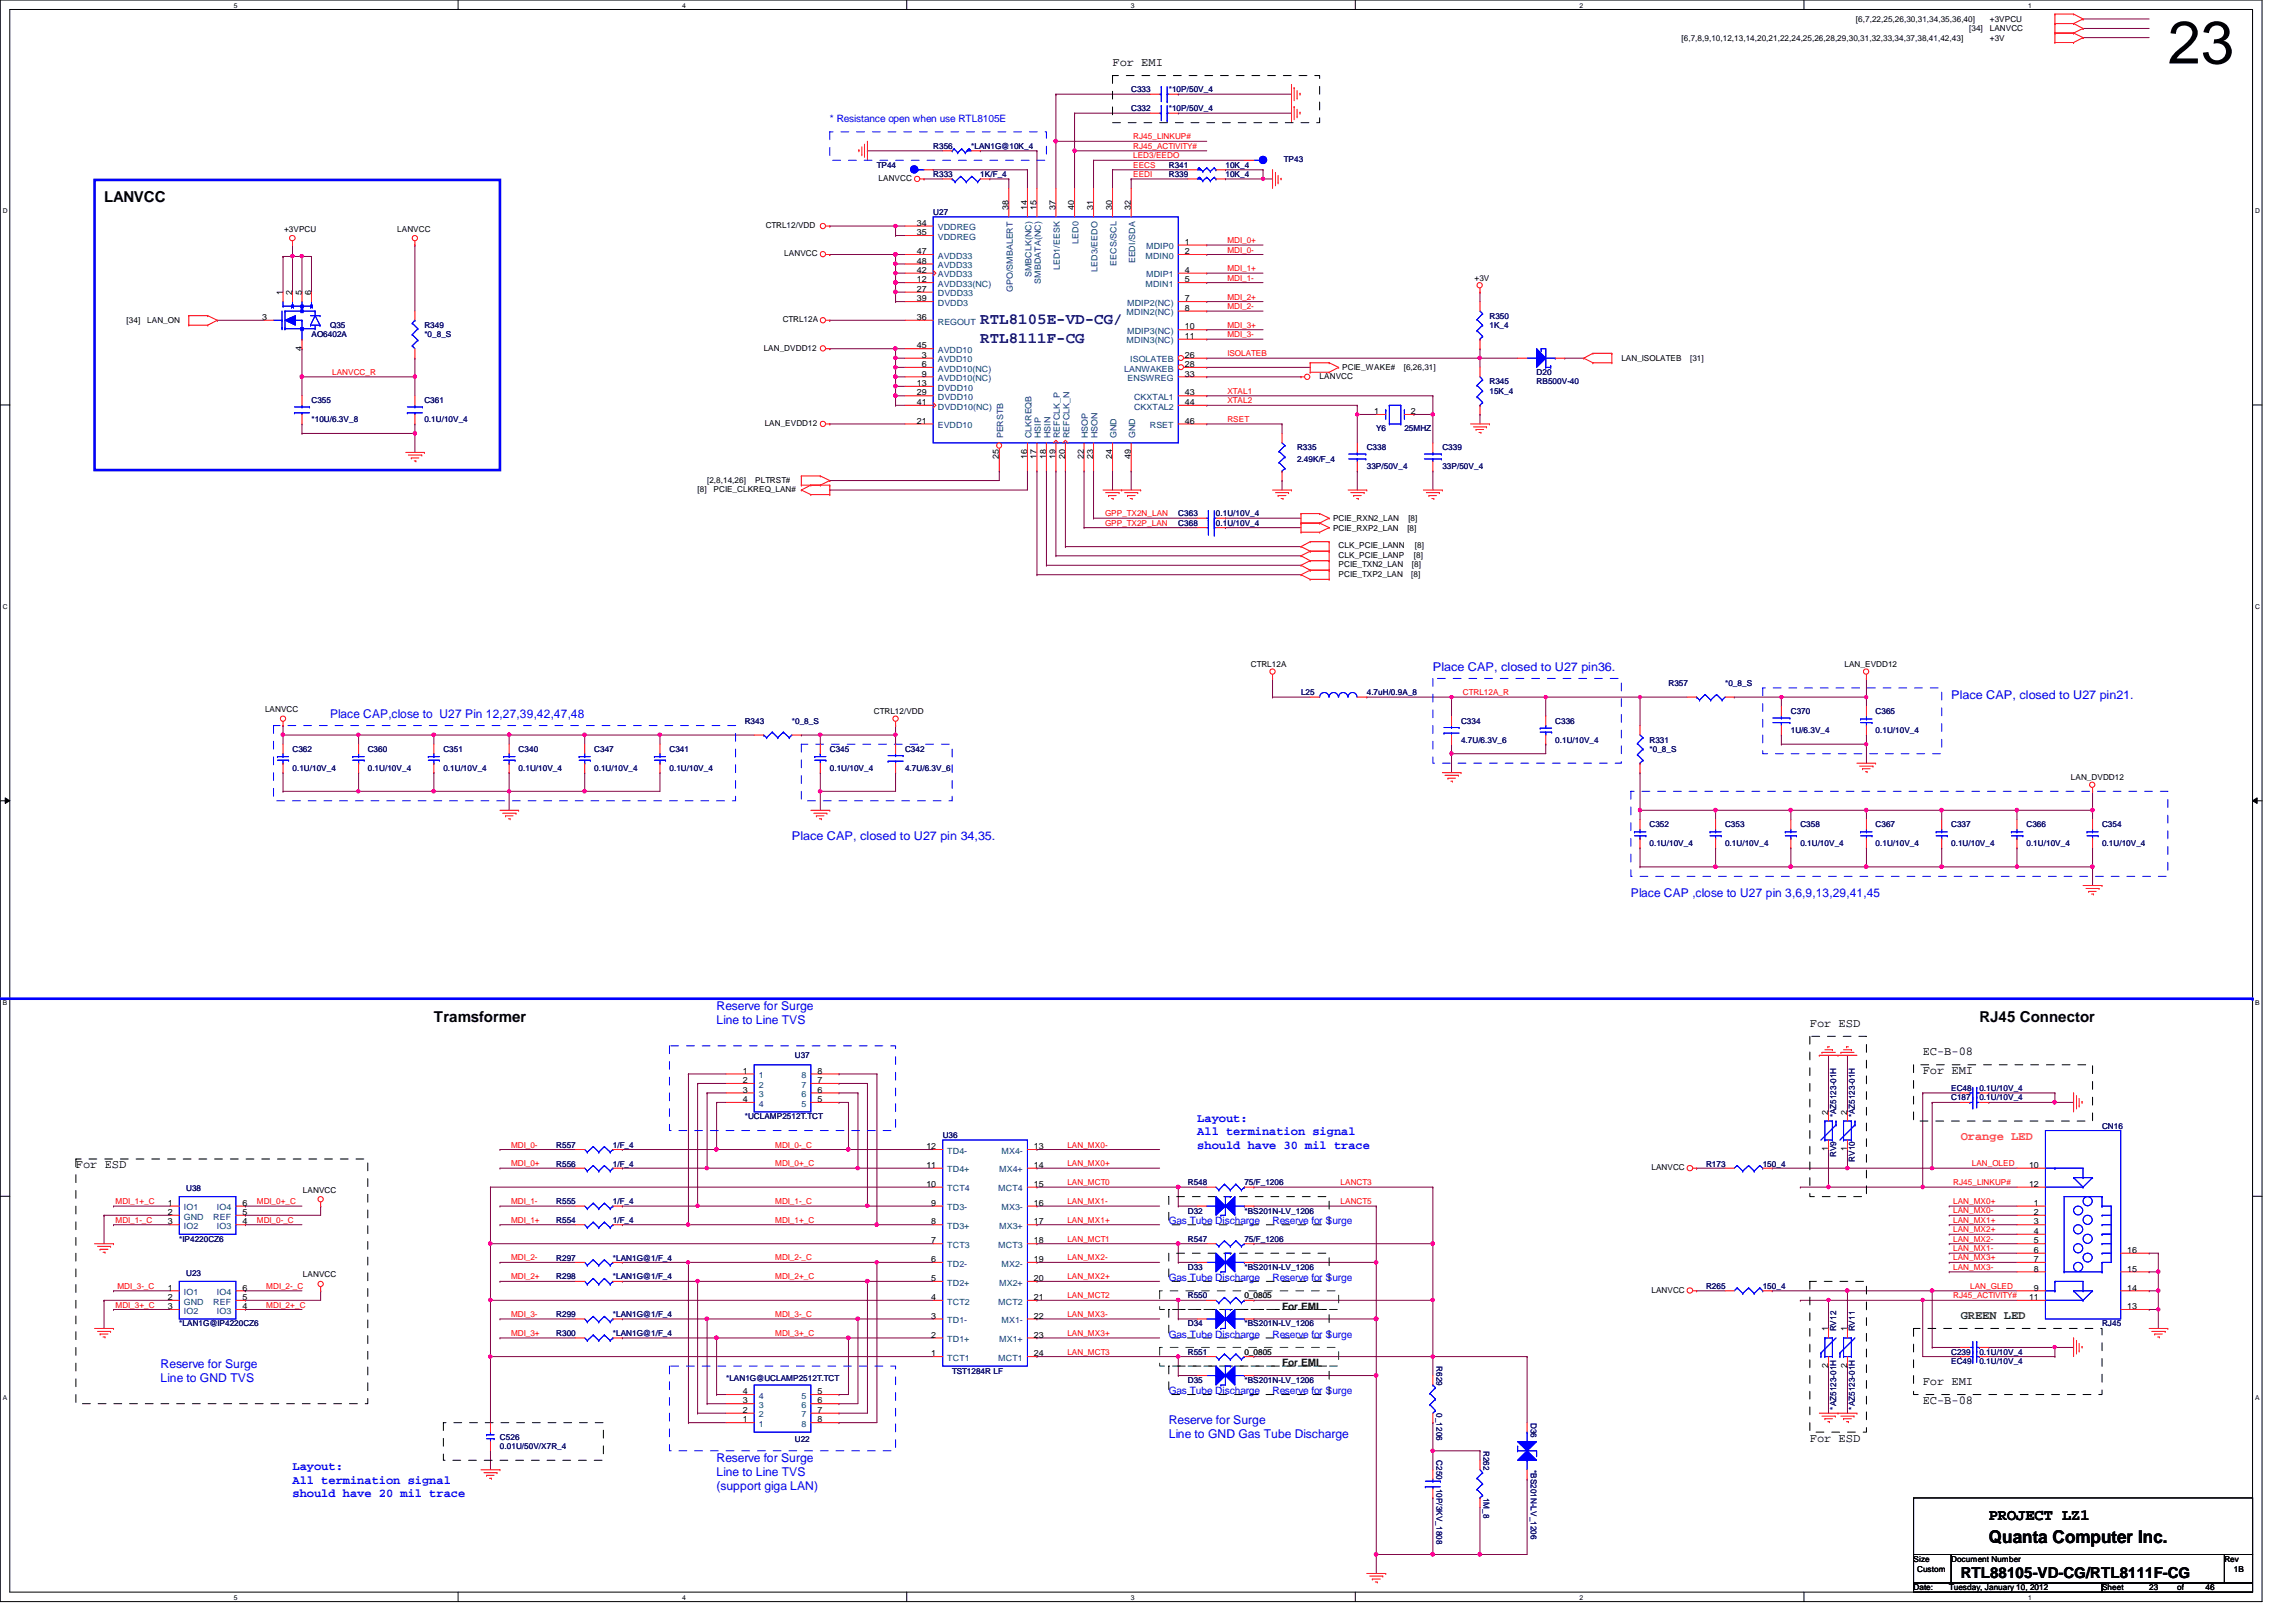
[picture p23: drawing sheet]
<svg xmlns="http://www.w3.org/2000/svg" width="297mm" height="210mm" viewBox="0 0 297 210" stroke-linecap="round" stroke-linejoin="round" font-family="sans-serif">
<defs><g id="words">
<text font-size="7.8" x="280.5" y="8.2">23</text>
<text font-size="2.3" x="257.3" y="199.6">Quanta Computer Inc.</text>
<g font-size="2" fill="#000080">
<text x="126.8" y="42">RTL8105E-VD-CG/</text>
<text x="126.8" y="44.4">RTL8111F-CG</text>
</g>
<text font-size="2" x="257.3" y="196.8">PROJECT LZ1</text>
<g font-size="1.9">
<text x="13.5" y="26.2">LANVCC</text>
<text x="56.1" y="132.3">Tramsformer</text>
<text x="256.1" y="132.3">RJ45 Connector</text>
<text x="253.7" y="204.2">RTL88105-VD-CG/RTL8111F-CG</text>
</g>
<g font-size="1.6">
<text x="143.9" y="8.6">For EMI</text>
<text x="234.1" y="132.9">For ESD</text>
<text x="248.7" y="136.6">EC-B-08</text>
<text x="248.7" y="139">For EMI</text>
<text x="9.8" y="151.2">For ESD</text>
<text x="248.7" y="179.2">For EMI</text>
<text x="248.7" y="181.7">EC-B-08</text>
<text x="234.1" y="186.6">For ESD</text>
</g>
<g font-size="1.6" fill="#00f">
<text x="185.4" y="86.8">Place CAP, closed to U27 pin36.</text>
<text x="42.7" y="92.9">Place CAP,close to U27 Pin 12,27,39,42,47,48</text>
<text x="252.4" y="90.5">Place CAP, closed to U27 pin21.</text>
<text x="102.4" y="108.8">Place CAP, closed to U27 pin 34,35.</text>
<text x="211" y="116">Place CAP ,close to U27 pin 3,6,9,13,29,41,45</text>
<text x="92.7" y="130.7">Reserve for Surge</text>
<text x="92.7" y="132.5">Line to Line TVS</text>
<text x="154.9" y="145.2">Layout:</text>
<text x="154.9" y="146.9">All termination signal</text>
<text x="154.9" y="148.6">should have 30 mil trace</text>
<text x="20.8" y="177">Reserve for Surge</text>
<text x="20.8" y="178.8">Line to GND TVS</text>
<text x="151.2" y="184.3">Reserve for Surge</text>
<text x="37.8" y="190.2">Layout:</text>
<text x="37.8" y="192">All termination signal</text>
<text x="92.7" y="189.2">Reserve for Surge</text>
<text x="92.7" y="191">Line to Line TVS</text>
<text x="151.2" y="186.1">Line to GND Gas Tube Discharge</text>
<text x="37.8" y="193.7">should have 20 mil trace</text>
<text x="92.7" y="192.8">(support giga LAN)</text>
</g>
<text font-size="1.6" fill="#ff8000" x="253.7" y="147.6">Orange LED</text>
<text font-size="1.6" fill="#008000" x="253.7" y="170.7">GREEN LED</text>
<g font-size="1.3" fill="#00f">
<text x="107.4" y="15.8">* Resistance open when use RTL8105E</text>
<text x="151.2" y="158.5">Gas Tube Discharge</text>
<text x="164.6" y="158.5">Reserve for Surge</text>
<text x="151.2" y="165.8">Gas Tube Discharge</text>
<text x="164.6" y="165.8">Reserve for Surge</text>
<text x="151.2" y="173.1">Gas Tube Discharge</text>
<text x="164.6" y="173.1">Reserve for Surge</text>
<text x="151.2" y="180.4">Gas Tube Discharge</text>
<text x="164.6" y="180.4">Reserve for Surge</text>
</g>
<g font-size="1.3" fill="#004000">
<text x="165.9" y="169.5">For EMI</text>
<text x="165.9" y="176.8">For EMI</text>
</g>
<g font-size="1.1">
<text x="217.5" y="5.2">[6,7,8,9,10,12,13,14,20,21,22,24,25,26,28,29,30,31,32,33,34,37,38,41,42,43]</text>
<text x="240.1" y="2.8">[6,7,22,25,26,30,31,34,35,36,40]</text>
<text x="254.8" y="4">[34]</text>
<text x="257.4" y="2.8">+3VPCU</text>
<text x="257.4" y="4">LANVCC</text>
<text x="257.4" y="5.2">+3V</text>
<text x="113.7" y="23.4">LANVCC</text>
<text x="99.1" y="29.5">CTRL12/VDD</text>
<text x="118.6" y="29.2">34</text>
<text x="130.5" y="27.2" transform="rotate(-90 130.5 27.2)">38</text>
<text x="132.9" y="27.2" transform="rotate(-90 132.9 27.2)">14</text>
<text x="134.1" y="27.2" transform="rotate(-90 134.1 27.2)">15</text>
<text x="136.6" y="27.2" transform="rotate(-90 136.6 27.2)">37</text>
<text x="139" y="27.2" transform="rotate(-90 139 27.2)">40</text>
<text x="141.4" y="27.2" transform="rotate(-90 141.4 27.2)">31</text>
<text x="143.9" y="27.2" transform="rotate(-90 143.9 27.2)">30</text>
<text x="146.3" y="27.2" transform="rotate(-90 146.3 27.2)">32</text>
<text x="36.7" y="30">+3VPCU</text>
<text x="51.4" y="30">LANVCC</text>
<text x="101.5" y="33.2">LANVCC</text>
<text x="118.6" y="30.4">35</text>
<text x="118.6" y="34.1">48</text>
<text x="118.6" y="32.9">47</text>
<text x="118.6" y="35.3">42</text>
<text x="153.3" y="32.9">2</text>
<text x="153.3" y="31.7">1</text>
<text x="153.3" y="35.3">4</text>
<text x="16.4" y="41.8">[34]</text>
<text x="19" y="41.8">LAN_ON</text>
<text x="33.9" y="41.4">3</text>
<text x="36.6" y="38.2" transform="rotate(-90 36.6 38.2)">1</text>
<text x="37.8" y="38.2" transform="rotate(-90 37.8 38.2)">2</text>
<text x="39" y="38.2" transform="rotate(-90 39 38.2)">5</text>
<text x="40.3" y="38.2" transform="rotate(-90 40.3 38.2)">6</text>
<text x="101.3" y="41.7">CTRL12A</text>
<text x="118.6" y="36.5">12</text>
<text x="118.6" y="41.4">36</text>
<text x="118.6" y="37.8">27</text>
<text x="118.6" y="39">39</text>
<text x="153.3" y="36.5">5</text>
<text x="153.3" y="39">7</text>
<text x="153.3" y="40.2">8</text>
<text x="190.8" y="36.3">+3V</text>
<text x="39" y="45.4" transform="rotate(-90 39 45.4)">4</text>
<text x="98.8" y="45.4">LAN_DVDD12</text>
<text x="118.6" y="45.1">45</text>
<text x="119.3" y="46.3">3</text>
<text x="119.3" y="47.5">6</text>
<text x="153.3" y="47.5">28</text>
<text x="153.3" y="42.6">10</text>
<text x="153.3" y="46.3">26</text>
<text x="153.3" y="43.9">11</text>
<text x="173.6" y="47.9">PCIE_WAKE#</text>
<text x="181.6" y="47.9">[6,26,31]</text>
<text x="209.8" y="46.7">LAN_ISOLATEB</text>
<text x="218.6" y="46.7">[31]</text>
<text x="118.6" y="50">13</text>
<text x="118.6" y="51.2">29</text>
<text x="118.6" y="52.4">41</text>
<text x="119.3" y="48.7">9</text>
<text x="153.3" y="52.4">44</text>
<text x="153.3" y="51.2">43</text>
<text x="153.3" y="48.7">33</text>
<text x="170.7" y="49">LANVCC</text>
<text x="177.8" y="53.6">1</text>
<text x="182.5" y="53.6">2</text>
<text x="98.9" y="55.1">LAN_EVDD12</text>
<text x="118.6" y="54.8">21</text>
<text x="129.2" y="59.4" transform="rotate(-90 129.2 59.4)">25</text>
<text x="132.9" y="59.4" transform="rotate(-90 132.9 59.4)">16</text>
<text x="134.1" y="59.4" transform="rotate(-90 134.1 59.4)">17</text>
<text x="135.3" y="59.4" transform="rotate(-90 135.3 59.4)">18</text>
<text x="136.6" y="59.4" transform="rotate(-90 136.6 59.4)">19</text>
<text x="137.8" y="59.4" transform="rotate(-90 137.8 59.4)">20</text>
<text x="140.2" y="59.4" transform="rotate(-90 140.2 59.4)">22</text>
<text x="141.4" y="59.4" transform="rotate(-90 141.4 59.4)">23</text>
<text x="143.9" y="59.4" transform="rotate(-90 143.9 59.4)">24</text>
<text x="146.3" y="59.4" transform="rotate(-90 146.3 59.4)">49</text>
<text x="153.3" y="54.8">46</text>
<text x="90.3" y="63.7">[8]</text>
<text x="91.5" y="62.6">[2,8,14,26]</text>
<text x="92.3" y="63.7">PCIE_CLKREQ_LAN#</text>
<text x="97.7" y="62.6">PLTRST#</text>
<text x="172.5" y="67.4">PCIE_RXN2_LAN</text>
<text x="172.5" y="68.7">PCIE_RXP2_LAN</text>
<text x="173.2" y="71">CLK_PCIE_LANN</text>
<text x="182.1" y="68.7">[8]</text>
<text x="182.2" y="67.4">[8]</text>
<text x="183" y="71">[8]</text>
<text x="173.2" y="72.2">CLK_PCIE_LANP</text>
<text x="173.2" y="73.4">PCIE_TXN2_LAN</text>
<text x="173.2" y="74.6">PCIE_TXP2_LAN</text>
<text x="182.6" y="74.6">[8]</text>
<text x="182.7" y="73.4">[8]</text>
<text x="182.9" y="72.2">[8]</text>
<text x="161.8" y="86.3">CTRL12A</text>
<text x="238.6" y="86.3">LAN_EVDD12</text>
<text x="34.3" y="92.2">LANVCC</text>
<text x="113.1" y="92.4">CTRL12/VDD</text>
<text x="267.9" y="101">LAN_DVDD12</text>
<text x="96.1" y="138.9">1</text>
<text x="96.1" y="140.2">2</text>
<text x="96.1" y="141.4">3</text>
<text x="96.1" y="142.6">4</text>
<text x="105.7" y="142.6">5</text>
<text x="105.7" y="141.4">6</text>
<text x="105.7" y="140.2">7</text>
<text x="105.7" y="138.9">8</text>
<text x="119.8" y="148.7">12</text>
<text x="133.8" y="148.7">13</text>
<text x="236.5" y="149" transform="rotate(-90 236.5 149)">1</text>
<text x="236.5" y="144.2" transform="rotate(-90 236.5 144.2)">2</text>
<text x="239" y="149" transform="rotate(-90 239 149)">1</text>
<text x="239" y="144.2" transform="rotate(-90 239 144.2)">2</text>
<text x="39.2" y="154.3">LANVCC</text>
<text x="119.8" y="153.6">10</text>
<text x="119.8" y="151.1">11</text>
<text x="133.8" y="151.1">14</text>
<text x="133.8" y="153.6">15</text>
<text x="213.7" y="151.4">LANVCC</text>
<text x="262.5" y="153.6">12</text>
<text x="262.5" y="151.1">10</text>
<text x="21.7" y="156">1</text>
<text x="21.7" y="158.5">3</text>
<text x="21.7" y="157.2">2</text>
<text x="31.4" y="157.2">5</text>
<text x="31.4" y="158.5">4</text>
<text x="31.4" y="156">6</text>
<text x="120.5" y="160.9">7</text>
<text x="120.5" y="158.5">8</text>
<text x="120.5" y="156">9</text>
<text x="133.8" y="156">16</text>
<text x="133.8" y="158.5">17</text>
<text x="133.8" y="160.9">18</text>
<text x="263.1" y="159.7">4</text>
<text x="263.1" y="160.9">5</text>
<text x="263.1" y="157.2">2</text>
<text x="263.1" y="156">1</text>
<text x="263.1" y="158.5">3</text>
<text x="21.7" y="167">1</text>
<text x="31.4" y="167">6</text>
<text x="39.2" y="165.3">LANVCC</text>
<text x="120.5" y="165.8">5</text>
<text x="120.5" y="163.3">6</text>
<text x="133.8" y="163.3">19</text>
<text x="133.8" y="165.8">20</text>
<text x="213.7" y="167.3">LANVCC</text>
<text x="263.1" y="164.5">8</text>
<text x="263.1" y="162.1">6</text>
<text x="263.1" y="163.3">7</text>
<text x="263.1" y="167">9</text>
<text x="275.2" y="167">14</text>
<text x="275.2" y="164.5">15</text>
<text x="275.2" y="162.1">16</text>
<text x="21.7" y="169.4">3</text>
<text x="21.7" y="168.2">2</text>
<text x="31.4" y="168.2">5</text>
<text x="31.4" y="169.4">4</text>
<text x="120.5" y="173.1">2</text>
<text x="120.5" y="170.6">3</text>
<text x="120.5" y="168.2">4</text>
<text x="133.8" y="170.6">22</text>
<text x="133.8" y="173.1">23</text>
<text x="133.8" y="168.2">21</text>
<text x="236.5" y="172.3" transform="rotate(-90 236.5 172.3)">1</text>
<text x="239" y="172.3" transform="rotate(-90 239 172.3)">1</text>
<text x="262.5" y="168.2">11</text>
<text x="275.2" y="169.4">13</text>
<text x="120.5" y="175.5">1</text>
<text x="133.8" y="175.5">24</text>
<text x="236.5" y="177" transform="rotate(-90 236.5 177)">2</text>
<text x="239" y="177" transform="rotate(-90 239 177)">2</text>
<text x="96.1" y="184.1">1</text>
<text x="96.1" y="182.8">2</text>
<text x="96.1" y="181.6">3</text>
<text x="96.1" y="180.4">4</text>
<text x="105.7" y="180.4">5</text>
<text x="105.7" y="181.6">6</text>
<text x="105.7" y="182.8">7</text>
<text x="105.7" y="184.1">8</text>
<text x="247.6" y="202.1">Size</text>
<text x="248" y="203.4">Custom</text>
<text x="252.4" y="202.1">Document Number</text>
<text x="287.8" y="202.1">Rev</text>
<text x="289" y="203.4">1B</text>
<text x="247.6" y="205.8">Date:</text>
<text x="252.2" y="205.8">Tuesday, January 10, 2012</text>
<text x="271.9" y="205.8">Sheet</text>
<text x="278" y="205.8">23</text>
<text x="281.7" y="205.8">of</text>
<text x="285.3" y="205.8">46</text>
</g>
<g font-size="1.1" fill="#000080">
<text x="146.3" y="11.9">C333</text>
<text x="151.2" y="11.9">*10P/50V_4</text>
<text x="146.3" y="14.4">C332</text>
<text x="151.2" y="14.4">*10P/50V_4</text>
<text x="113.5" y="21.7">TP44</text>
<text x="120.7" y="22.9">R333</text>
<text x="120.7" y="19.3">R356</text>
<text x="125.6" y="19.3">*LAN1G@10K_4</text>
<text x="126.8" y="22.9">1K/F_4</text>
<text x="151.2" y="21.7">R341</text>
<text x="151.2" y="22.9">R339</text>
<text x="158.5" y="21.7">10K_4</text>
<text x="158.5" y="22.9">10K_4</text>
<text x="166.1" y="21">TP43</text>
<text x="120.7" y="27.8">U27</text>
<text x="192.7" y="41.2">R350</text>
<text x="40.3" y="43.6">AO6402A</text>
<text x="42.7" y="42.4">Q35</text>
<text x="54.9" y="42.4">R349</text>
<text x="54.9" y="43.6">*0_8_S</text>
<text x="192.7" y="42.4">1K_4</text>
<text x="40.3" y="52.2">C355</text>
<text x="54.9" y="52.2">C361</text>
<text x="192.7" y="49.7">R345</text>
<text x="192.7" y="51">15K_4</text>
<text x="198.8" y="48.5">D20</text>
<text x="198.8" y="49.7">RB500V-40</text>
<text x="40.3" y="54.6">*10U/6.3V_8</text>
<text x="54.9" y="54.6">0.1U/10V_4</text>
<text x="167.8" y="58.3">R335</text>
<text x="167.8" y="59.7">2.49K/F_4</text>
<text x="176.8" y="58.3">C338</text>
<text x="178.1" y="55.8">Y6</text>
<text x="181.7" y="55.8">25MHZ</text>
<text x="186.6" y="58.3">C339</text>
<text x="176.8" y="60.7">33P/50V_4</text>
<text x="186.6" y="60.7">33P/50V_4</text>
<text x="152.4" y="68">C368</text>
<text x="152.4" y="66.8">C363</text>
<text x="157.3" y="68">0.1U/10V_4</text>
<text x="157.3" y="66.8">0.1U/10V_4</text>
<text x="215.9" y="88.8">R357</text>
<text x="223.2" y="88.8">*0_8_S</text>
<text x="96.3" y="93.6">R343</text>
<text x="102.4" y="93.6">*0_8_S</text>
<text x="168.3" y="90">L25</text>
<text x="176.8" y="90">4.7uH/0.9A_8</text>
<text x="189" y="93.6">C334</text>
<text x="201.2" y="93.6">C336</text>
<text x="231.7" y="92.4">C370</text>
<text x="231.7" y="94.9">1U/6.3V_4</text>
<text x="242.7" y="92.4">C365</text>
<text x="242.7" y="94.9">0.1U/10V_4</text>
<text x="37.8" y="97.3">C362</text>
<text x="37.8" y="99.7">0.1U/10V_4</text>
<text x="47.6" y="97.3">C360</text>
<text x="47.6" y="99.7">0.1U/10V_4</text>
<text x="57.4" y="97.3">C351</text>
<text x="57.4" y="99.7">0.1U/10V_4</text>
<text x="67.1" y="97.3">C340</text>
<text x="67.1" y="99.7">0.1U/10V_4</text>
<text x="76.9" y="97.3">C347</text>
<text x="76.9" y="99.7">0.1U/10V_4</text>
<text x="86.6" y="97.3">C341</text>
<text x="86.6" y="99.7">0.1U/10V_4</text>
<text x="107.4" y="97.3">C345</text>
<text x="107.4" y="99.7">0.1U/10V_4</text>
<text x="117.1" y="97.3">C342</text>
<text x="117.1" y="99.7">4.7U/6.3V_6</text>
<text x="189" y="96.1">4.7U/6.3V_6</text>
<text x="201.2" y="96.1">0.1U/10V_4</text>
<text x="213.4" y="96.1">R331</text>
<text x="213.4" y="97.3">*0_8_S</text>
<text x="213.4" y="107.1">C352</text>
<text x="223.2" y="107.1">C353</text>
<text x="232.9" y="107.1">C358</text>
<text x="242.7" y="107.1">C367</text>
<text x="252.4" y="107.1">C337</text>
<text x="262.2" y="107.1">C366</text>
<text x="271.9" y="107.1">C354</text>
<text x="213.4" y="109.5">0.1U/10V_4</text>
<text x="223.2" y="109.5">0.1U/10V_4</text>
<text x="232.9" y="109.5">0.1U/10V_4</text>
<text x="242.7" y="109.5">0.1U/10V_4</text>
<text x="252.4" y="109.5">0.1U/10V_4</text>
<text x="262.2" y="109.5">0.1U/10V_4</text>
<text x="271.9" y="109.5">0.1U/10V_4</text>
<text x="102.8" y="136.9">U37</text>
<text x="252.4" y="141.2">EC48</text>
<text x="252.4" y="142.4">C187</text>
<text x="256.1" y="142.4">0.1U/10V_4</text>
<text x="256.1" y="141.2">0.1U/10V_4</text>
<text x="72" y="148.5">R557</text>
<text x="79.3" y="148.5">1/F_4</text>
<text x="96.3" y="144.9">*UCLAMP2512T.TCT</text>
<text x="122" y="147.3">U36</text>
<text x="237.5" y="149.7" transform="rotate(-90 237.5 149.7)">RV9</text>
<text x="237.5" y="144.6" transform="rotate(-90 237.5 144.6)">*AZ5123-01H</text>
<text x="240" y="144.6" transform="rotate(-90 240 144.6)">*AZ5123-01H</text>
<text x="271.9" y="146">CN16</text>
<text x="24.1" y="154.1">U38</text>
<text x="72" y="155.8">R555</text>
<text x="72" y="151">R556</text>
<text x="79.3" y="155.8">1/F_4</text>
<text x="79.3" y="151">1/F_4</text>
<text x="153.7" y="153.4">R548</text>
<text x="161" y="153.4">75/F_1206</text>
<text x="220.7" y="151">R173</text>
<text x="228" y="151">150_4</text>
<text x="240" y="150.3" transform="rotate(-90 240 150.3)">RV10</text>
<text x="23.2" y="160.7">*IP4220CZ6</text>
<text x="72" y="158.2">R554</text>
<text x="79.3" y="158.2">1/F_4</text>
<text x="153.7" y="160.7">R547</text>
<text x="153.7" y="157.1">D32</text>
<text x="161" y="160.7">75/F_1206</text>
<text x="161" y="157.1">*BS201N-LV_1206</text>
<text x="24.1" y="165.1">U23</text>
<text x="72" y="165.6">R298</text>
<text x="72" y="163.2">R297</text>
<text x="79.3" y="165.6">*LAN1G@1/F_4</text>
<text x="79.3" y="163.2">*LAN1G@1/F_4</text>
<text x="153.7" y="164.3">D33</text>
<text x="161" y="164.3">*BS201N-LV_1206</text>
<text x="220.7" y="166.8">R265</text>
<text x="228" y="166.8">150_4</text>
<text x="23.2" y="171.7">*LAN1G@IP4220CZ6</text>
<text x="72" y="172.9">R300</text>
<text x="72" y="170.4">R299</text>
<text x="79.3" y="172.9">*LAN1G@1/F_4</text>
<text x="79.3" y="170.4">*LAN1G@1/F_4</text>
<text x="153.7" y="168">R550</text>
<text x="153.7" y="171.7">D34</text>
<text x="161" y="171.7">*BS201N-LV_1206</text>
<text x="237.5" y="172.3" transform="rotate(-90 237.5 172.3)">RV12</text>
<text x="240" y="172.3" transform="rotate(-90 240 172.3)">RV11</text>
<text x="271.9" y="171.7">RJ45</text>
<text x="93.9" y="178.7">*LAN1G@UCLAMP2512T.TCT</text>
<text x="123.2" y="177.8">TST1284R LF</text>
<text x="153.7" y="175.3">R551</text>
<text x="153.7" y="179">D35</text>
<text x="161" y="179">*BS201N-LV_1206</text>
<text x="185.8" y="176.8" transform="rotate(90 185.8 176.8)">R629</text>
<text x="252.4" y="176.5">EC49</text>
<text x="252.4" y="175.3">C239</text>
<text x="256.1" y="175.3">0.1U/10V_4</text>
<text x="256.1" y="176.5">0.1U/10V_4</text>
<text x="185.8" y="182.9" transform="rotate(90 185.8 182.9)">0_1206</text>
<text x="198" y="184.1" transform="rotate(90 198 184.1)">D36</text>
<text x="237.5" y="182.4" transform="rotate(-90 237.5 182.4)">*AZ5123-01H</text>
<text x="240" y="182.4" transform="rotate(-90 240 182.4)">*AZ5123-01H</text>
<text x="64.7" y="186.3">C526</text>
<text x="64.7" y="187.5">0.01U/50V/X7R_4</text>
<text x="102.8" y="186.6">U22</text>
<text x="185.8" y="189" transform="rotate(90 185.8 189)">C250</text>
<text x="191.9" y="187.7" transform="rotate(90 191.9 187.7)">R262</text>
<text x="198" y="190.2" transform="rotate(90 198 190.2)">*BS201N-LV_1206</text>
<text x="185.8" y="192.7" transform="rotate(90 185.8 192.7)">10P/3KV_1808</text>
<text x="191.9" y="193.8" transform="rotate(90 191.9 193.8)">1M_8</text>
</g>
<g font-size="1.1" fill="#f00">
<text x="146.6" y="18">RJ45_LINKUP#</text>
<text x="146.6" y="22.9">EEDI</text>
<text x="146.6" y="20.5">LED3/EEDO</text>
<text x="146.6" y="21.7">EECS</text>
<text x="146.6" y="19.3">RJ45_ACTIVITY#</text>
<text x="158.8" y="32.7">MDI_0-</text>
<text x="158.8" y="35.1">MDI_1+</text>
<text x="158.8" y="31.5">MDI_0+</text>
<text x="158.8" y="40">MDI_2-</text>
<text x="158.8" y="38.8">MDI_2+</text>
<text x="158.8" y="36.3">MDI_1-</text>
<text x="158.8" y="43.6">MDI_3-</text>
<text x="158.8" y="42.4">MDI_3+</text>
<text x="158.8" y="46.1">ISOLATEB</text>
<text x="43" y="48.5">LANVCC_R</text>
<text x="158.8" y="51">XTAL1</text>
<text x="158.8" y="52.2">XTAL2</text>
<text x="158.8" y="54.6">RSET</text>
<text x="143" y="66.8">GPP_TX2N_LAN</text>
<text x="143" y="68">GPP_TX2P_LAN</text>
<text x="189.3" y="90">CTRL12A_R</text>
<text x="66.1" y="148.5">MDI_0-</text>
<text x="100.3" y="148.5">MDI_0-_C</text>
<text x="138.1" y="148.5">LAN_MX0-</text>
<text x="14.9" y="155.8">MDI_1+_C</text>
<text x="33.2" y="155.8">MDI_0+_C</text>
<text x="66.1" y="155.8">MDI_1-</text>
<text x="66.1" y="150.9">MDI_0+</text>
<text x="100.3" y="150.9">MDI_0+_C</text>
<text x="100.3" y="155.8">MDI_1-_C</text>
<text x="138.1" y="155.8">LAN_MX1-</text>
<text x="138.1" y="150.9">LAN_MX0+</text>
<text x="138.1" y="153.4">LAN_MCT0</text>
<text x="173.4" y="153.4">LANCT3</text>
<text x="173.4" y="155.8">LANCT5</text>
<text x="252.7" y="155.8">LAN_MX0+</text>
<text x="252.7" y="153.4">RJ45_LINKUP#</text>
<text x="255.1" y="150.9">LAN_OLED</text>
<text x="14.9" y="158.2">MDI_1-_C</text>
<text x="33.2" y="158.2">MDI_0-_C</text>
<text x="66.1" y="158.2">MDI_1+</text>
<text x="100.3" y="158.2">MDI_1+_C</text>
<text x="138.1" y="158.2">LAN_MX1+</text>
<text x="138.1" y="160.7">LAN_MCT1</text>
<text x="252.7" y="159.5">LAN_MX2+</text>
<text x="252.7" y="161.9">LAN_MX1-</text>
<text x="252.7" y="158.2">LAN_MX1+</text>
<text x="252.7" y="160.7">LAN_MX2-</text>
<text x="252.7" y="157">LAN_MX0-</text>
<text x="15.2" y="166.8">MDI_3-_C</text>
<text x="34.5" y="166.8">MDI_2-_C</text>
<text x="66.1" y="163.1">MDI_2-</text>
<text x="66.1" y="165.6">MDI_2+</text>
<text x="100.3" y="163.1">MDI_2-_C</text>
<text x="100.3" y="165.6">MDI_2+_C</text>
<text x="138.1" y="163.1">LAN_MX2-</text>
<text x="138.1" y="165.6">LAN_MX2+</text>
<text x="252.7" y="164.3">LAN_MX3-</text>
<text x="252.7" y="163.1">LAN_MX3+</text>
<text x="254.9" y="166.8">LAN_GLED</text>
<text x="14.9" y="169.2">MDI_3+_C</text>
<text x="34.5" y="169.2">MDI_2+_C</text>
<text x="66.1" y="172.9">MDI_3+</text>
<text x="66.1" y="170.4">MDI_3-</text>
<text x="100.3" y="172.9">MDI_3+_C</text>
<text x="100.3" y="170.4">MDI_3-_C</text>
<text x="138.1" y="170.4">LAN_MX3-</text>
<text x="138.1" y="172.9">LAN_MX3+</text>
<text x="138.1" y="168">LAN_MCT2</text>
<text x="252.7" y="168">RJ45_ACTIVITY#</text>
<text x="138.1" y="175.3">LAN_MCT3</text>
</g>
<g font-size="1.1" fill="#004080">
<text x="121.3" y="29.8">VDDREG</text>
<text x="121.3" y="31">VDDREG</text>
<text x="121.3" y="34.7">AVDD33</text>
<text x="121.3" y="33.5">AVDD33</text>
<text x="121.3" y="35.9">AVDD33</text>
<text x="133.4" y="35.9" transform="rotate(-90 133.4 35.9)">SMBCLK(NC)</text>
<text x="137.1" y="34.9" transform="rotate(-90 137.1 34.9)">LED1/EESK</text>
<text x="139.5" y="31.5" transform="rotate(-90 139.5 31.5)">LED0</text>
<text x="142" y="35.1" transform="rotate(-90 142 35.1)">LED3/EEDO</text>
<text x="144.4" y="34.4" transform="rotate(-90 144.4 34.4)">EECS/SCL</text>
<text x="146.9" y="34.1" transform="rotate(-90 146.9 34.1)">EEDI/SDA</text>
<text x="148.2" y="33.5">MDIN0</text>
<text x="148.3" y="32.3">MDIP0</text>
<text x="148.3" y="35.9">MDIP1</text>
<text x="121.3" y="37.1">AVDD33(NC)</text>
<text x="121.3" y="42">REGOUT</text>
<text x="121.3" y="38.4">DVDD33</text>
<text x="121.3" y="39.6">DVDD3</text>
<text x="131" y="37.8" transform="rotate(-90 131 37.8)">GPO/SMBALERT</text>
<text x="134.7" y="36.7" transform="rotate(-90 134.7 36.7)">SMBDATA(NC)</text>
<text x="145.8" y="40.8">MDIN2(NC)</text>
<text x="145.8" y="39.6">MDIP2(NC)</text>
<text x="148.2" y="37.1">MDIN1</text>
<text x="121.3" y="46.9">AVDD10</text>
<text x="121.3" y="45.7">AVDD10</text>
<text x="145.8" y="44.4">MDIN3(NC)</text>
<text x="145.8" y="43.2">MDIP3(NC)</text>
<text x="146.2" y="46.9">ISOLATEB</text>
<text x="121.3" y="50.5">DVDD10</text>
<text x="121.3" y="48.1">AVDD10(NC)</text>
<text x="121.3" y="49.3">AVDD10(NC)</text>
<text x="121.3" y="51.8">DVDD10</text>
<text x="121.3" y="53">DVDD10(NC)</text>
<text x="145.5" y="48.1">LANWAKEB</text>
<text x="145.9" y="49.3">ENSWREG</text>
<text x="146.7" y="53">CKXTAL2</text>
<text x="146.7" y="51.8">CKXTAL1</text>
<text x="121.3" y="55.4">EVDD10</text>
<text x="129.8" y="56.7" transform="rotate(-90 129.8 56.7)">PERSTB</text>
<text x="133.4" y="56.7" transform="rotate(-90 133.4 56.7)">CLKREQB</text>
<text x="134.7" y="56.7" transform="rotate(-90 134.7 56.7)">HSIP</text>
<text x="135.9" y="56.7" transform="rotate(-90 135.9 56.7)">HSIN</text>
<text x="137.1" y="56.7" transform="rotate(-90 137.1 56.7)">REFCLK_P</text>
<text x="138.3" y="56.7" transform="rotate(-90 138.3 56.7)">REFCLK_N</text>
<text x="140.8" y="56.7" transform="rotate(-90 140.8 56.7)">HSOP</text>
<text x="142" y="56.7" transform="rotate(-90 142 56.7)">HSON</text>
<text x="144.4" y="56.7" transform="rotate(-90 144.4 56.7)">GND</text>
<text x="146.9" y="56.7" transform="rotate(-90 146.9 56.7)">GND</text>
<text x="148.8" y="55.4">RSET</text>
<text x="98.2" y="139.5">1</text>
<text x="98.2" y="140.8">2</text>
<text x="98.2" y="142">3</text>
<text x="98.2" y="143.2">4</text>
<text x="103.7" y="143.2">5</text>
<text x="103.7" y="142">6</text>
<text x="103.7" y="140.8">7</text>
<text x="103.7" y="139.5">8</text>
<text x="122.6" y="149.3">TD4-</text>
<text x="129.6" y="149.3">MX4-</text>
<text x="122.6" y="154.2">TCT4</text>
<text x="122.6" y="151.7">TD4+</text>
<text x="129.2" y="154.2">MCT4</text>
<text x="129.3" y="151.7">MX4+</text>
<text x="23.8" y="156.6">IO1</text>
<text x="23.8" y="159">IO2</text>
<text x="23.8" y="157.8">GND</text>
<text x="27.6" y="157.8">REF</text>
<text x="28.1" y="159">IO3</text>
<text x="28.1" y="156.6">IO4</text>
<text x="122.6" y="161.5">TCT3</text>
<text x="122.6" y="159">TD3+</text>
<text x="122.6" y="156.6">TD3-</text>
<text x="129.2" y="161.5">MCT3</text>
<text x="129.3" y="159">MX3+</text>
<text x="129.6" y="156.6">MX3-</text>
<text x="23.8" y="167.6">IO1</text>
<text x="28.1" y="167.6">IO4</text>
<text x="122.6" y="166.4">TD2+</text>
<text x="122.6" y="163.9">TD2-</text>
<text x="129.3" y="166.4">MX2+</text>
<text x="129.6" y="163.9">MX2-</text>
<text x="23.8" y="170">IO2</text>
<text x="23.8" y="168.8">GND</text>
<text x="27.6" y="168.8">REF</text>
<text x="28.1" y="170">IO3</text>
<text x="122.6" y="173.7">TD1+</text>
<text x="122.6" y="171.2">TD1-</text>
<text x="122.6" y="168.8">TCT2</text>
<text x="129.2" y="168.8">MCT2</text>
<text x="129.3" y="173.7">MX1+</text>
<text x="129.6" y="171.2">MX1-</text>
<text x="122.6" y="176.1">TCT1</text>
<text x="129.2" y="176.1">MCT1</text>
<text x="98.2" y="184.7">1</text>
<text x="98.2" y="183.4">2</text>
<text x="98.2" y="182.2">3</text>
<text x="98.2" y="181">4</text>
<text x="103.7" y="181">5</text>
<text x="103.7" y="182.2">6</text>
<text x="103.7" y="183.4">7</text>
<text x="103.7" y="184.7">8</text>
</g>
<g font-size="1.1" fill="#004000">
<text x="161" y="168">0_0805</text>
<text x="161" y="175.3">0_0805</text>
</g>
<g font-size=".9">
<text x="30.3" y="1">5</text>
<text x="88.3" y="1">4</text>
<text x="146.3" y="1">3</text>
<text x="204.3" y="1">2</text>
<text x="262.4" y="1">1</text>
<text x=".4" y="27.6">D</text>
<text x="291.8" y="27.6">D</text>
<text x=".4" y="78.8">C</text>
<text x="291.8" y="78.8">C</text>
<text x=".4" y="130">B</text>
<text x="291.8" y="130">B</text>
<text x=".4" y="181.2">A</text>
<text x="291.8" y="181.2">A</text>
<text x="30.3" y="207">5</text>
<text x="88.3" y="207">4</text>
<text x="146.3" y="207">3</text>
<text x="204.3" y="207">2</text>
<text x="262.4" y="207">1</text>
</g>
</g></defs>
<path d="M0 0h292.6v207.3h-292.6zM1.3 1.2h290.1v204.8h-290.1z" fill="none" stroke="#000" stroke-width=".13"/>
<g fill="#fff">
<path d="M30.3 .2h.4v.9h-.4z"/>
<path d="M30.3 206.2h.4v1h-.4z"/>
</g>
<path d="M59.3 0v1.2M59.3 206v1.3" fill="none" stroke="#000" stroke-width=".13"/>
<g fill="#fff">
<path d="M88.3 .2h.4v.9h-.4z"/>
<path d="M88.3 206.2h.4v1h-.4z"/>
</g>
<path d="M117.3 0v1.2M117.3 206v1.3" fill="none" stroke="#000" stroke-width=".13"/>
<g fill="#fff">
<path d="M146.3 .2h.5v.9h-.5z"/>
<path d="M146.3 206.2h.5v1h-.5z"/>
</g>
<path d="M175.3 0v1.2M175.3 206v1.3" fill="none" stroke="#000" stroke-width=".13"/>
<g fill="#fff">
<path d="M204.3 .2h.5v.9h-.5z"/>
<path d="M204.3 206.2h.5v1h-.5z"/>
</g>
<path d="M233.4 0v1.2M233.4 206v1.3" fill="none" stroke="#000" stroke-width=".13"/>
<g fill="#fff">
<path d="M262.4 .2h.4v.9h-.4z"/>
<path d="M262.4 206.2h.4v1h-.4z"/>
<path d="M.4 26.8h.6v1h-.6z"/>
<path d="M291.8 26.8h.6v1h-.6z"/>
<path d="M.4 78h.6v1h-.6z"/>
<path d="M291.8 78h.6v1h-.6z"/>
</g>
<path d="M0 52.4h1.3M291.4 52.4h1.2" fill="none" stroke="#000" stroke-width=".13"/>
<g fill="#fff">
<path d="M.4 129.2h.5v1h-.5z"/>
<path d="M291.8 129.2h.5v1h-.5z"/>
</g>
<path d="M0 103.6h1.3M.7 103.3l.6 .3-.6 .4zM291.4 103.6l.6-.3v.7zM291.4 103.6h1.2" fill="none" stroke="#000" stroke-width=".13"/>
<path d="M.7 103.3l.6 .3-.6 .4zM291.4 103.6l.6-.3v.7z" fill="#000"/>
<g fill="#fff">
<path d="M.4 180.4h.5v1h-.5z"/>
<path d="M291.8 180.4h.5v1h-.5z"/>
</g>
<path d="M0 154.8h1.3M291.4 154.8h1.2" fill="none" stroke="#000" stroke-width=".13"/>
<path d="M175.6 53.6h.1M175.6 53.6h2.5" fill="none" stroke="#800040" stroke-width=".13"/>
<path d="M175.4 53.5h.3l.1 .1-.1 .2h-.1h-.2z" fill-rule="evenodd" fill="#f0f"/>
<path d="M175.4 53.5h.3l.1 .1-.1 .2h-.1h-.2z" fill="none" stroke="#f0f" stroke-width=".13"/>
<g fill="none" stroke="#800040" stroke-width=".13">
<path d="M136.6 18.3h.1M136.6 18.3h19.5M156.1 43.9h.1M156.1 43.9h7.3M191.5 53.6h.1M191.5 53.6v1.3M134.2 74.4h.1M134.2 61h.1M134.2 74.4h34.1M134.2 61v13.4M135.4 61h.1M135.4 61v12.2"/>
<path d="M136.6 61h.1M136.6 61v10.9M137.8 70.7h.1M137.8 61h.1M137.8 70.7h30.5M137.8 61v9.7M140.2 61h.1M140.2 61v7.3M141.5 61h.1M141.5 61v6.1"/>
</g>
<path d="M136.4 18.1h.3l.1 .1-.1 .2-.1 .1-.2-.1z" fill-rule="evenodd" fill="#f0f"/>
<path d="M136.4 18.1h.3l.1 .1-.1 .2-.1 .1-.2-.1z" fill="none" stroke="#f0f" stroke-width=".13"/>
<g fill="none" stroke="#800040" stroke-width=".13">
<path d="M141.5 20.7h.1M141.5 20.7h19.5M143.9 22h.1M143.9 22h9.8M146.3 23.2h.1M146.3 23.2h7.4M156.1 32.9h.1M156.1 39h.1M156.1 35.3h.1M156.1 36.6h.1M156.1 31.7h.1M156.1 32.9h7.3"/>
<path d="M156.1 39h7.3M156.1 35.3h7.3M156.1 36.6h7.3M156.1 31.7h7.3M156.1 40.3h.1M156.1 42.7h.1M156.1 47.5h.1M156.1 40.3h7.3M156.1 42.7h7.3M156.1 47.5h13.4M175.6 53.6h.1M175.6 53.6v3.7"/>
<path d="M182.9 53.6h.1M182.9 53.6h2.5M185.4 53.6h.1M185.4 53.6v3.7M191.5 45.1h.1M191.5 46.4h.1M191.5 45.1v2.4M140.2 68.3h.1M140.2 68.3h14.7M141.5 67.1h.1M141.5 67.1h13.4M158.5 67.1h.1"/>
<path d="M158.5 68.3h.1M158.5 67.1h9.8M158.5 68.3h9.8M175.6 61h.1M175.6 61v2.4M185.4 61h.1M185.4 61v2.4"/>
</g>
<path d="M185.2 53.5h.3l.1 .1-.1 .2h-.2h-.1z" fill-rule="evenodd" fill="#f0f"/>
<path d="M185.2 53.5h.3l.1 .1-.1 .2h-.2h-.1z" fill="none" stroke="#f0f" stroke-width=".13"/>
<path d="M156.1 51.2h.1M156.1 51.2h29.3M135.4 73.2h.1M135.4 73.2h32.9M136.6 71.9h.1M136.6 71.9h31.7M36.6 95.1h.1M36.6 95.1h19.5M46.4 95.1h.1M36.6 102.4h.1M36.6 102.4h9.8" fill="none" stroke="#800040" stroke-width=".13"/>
<path d="M46.2 94.9h.3l.1 .2-.1 .1-.1 .1-.2-.1z" fill-rule="evenodd" fill="#f0f"/>
<path d="M46.2 94.9h.3l.1 .2-.1 .1-.1 .1-.2-.1z" fill="none" stroke="#f0f" stroke-width=".13"/>
<path d="M36.4 94.9h.3l.1 .2-.1 .1-.1 .1-.2-.1z" fill-rule="evenodd" fill="#f0f"/>
<path d="M36.4 94.9h.3l.1 .2-.1 .1-.1 .1-.2-.1z" fill="none" stroke="#f0f" stroke-width=".13"/>
<path d="M56.1 100h.1M56.1 95.1h.1M56.1 95.1v1.2M56.1 100v2.4M56.1 102.4h.1M56.1 102.4h9.8M65.9 102.4h.1M65.9 102.4v2.5" fill="none" stroke="#800040" stroke-width=".13"/>
<path d="M65.7 102.3h.3l.1 .1-.1 .1-.1 .1-.2-.1z" fill-rule="evenodd" fill="#f0f"/>
<path d="M65.7 102.3h.3l.1 .1-.1 .1-.1 .1-.2-.1z" fill="none" stroke="#f0f" stroke-width=".13"/>
<path d="M65.9 100h.1M65.9 100v2.4M46.4 102.4h.1M46.4 102.4h9.7" fill="none" stroke="#800040" stroke-width=".13"/>
<path d="M55.9 102.3h.4v.1v.1l-.2 .1-.2-.1z" fill-rule="evenodd" fill="#f0f"/>
<path d="M55.9 102.3h.4v.1v.1l-.2 .1-.2-.1z" fill="none" stroke="#f0f" stroke-width=".13"/>
<path d="M46.2 102.3h.3l.1 .1-.1 .1-.1 .1-.2-.1z" fill-rule="evenodd" fill="#f0f"/>
<path d="M46.2 102.3h.3l.1 .1-.1 .1-.1 .1-.2-.1z" fill="none" stroke="#f0f" stroke-width=".13"/>
<path d="M36.6 100h.1M36.6 100v2.4M46.4 95.1h.1M46.4 100h.1M46.4 95.1v1.2M46.4 100v2.4M230.5 90.2h.1M230.5 90.2h11M241.5 95.1h.1M241.5 95.1v1.2" fill="none" stroke="#800040" stroke-width=".13"/>
<path d="M241.3 90.1h.3v.1v.1l-.2 .1-.1-.1z" fill-rule="evenodd" fill="#f0f"/>
<path d="M241.3 90.1h.3v.1v.1l-.2 .1-.1-.1z" fill="none" stroke="#f0f" stroke-width=".13"/>
<path d="M230.3 90.1h.3l.1 .1-.1 .1-.1 .1-.2-.1z" fill-rule="evenodd" fill="#f0f"/>
<path d="M230.3 90.1h.3l.1 .1-.1 .1-.1 .1-.2-.1z" fill="none" stroke="#f0f" stroke-width=".13"/>
<g fill="none" stroke="#800040" stroke-width=".13">
<path d="M176.8 90.2h.1M176.8 90.2h11M187.8 90.2h.1M187.8 97.5h.1M187.8 90.2v2.5M187.8 97.5v2.5M230.5 90.2h.1M230.5 95.1h.1M230.5 90.2v1.2M230.5 95.1v1.2M241.5 90.2h.1M241.5 96.3h.1"/>
<path d="M241.5 90.2v1.2M241.5 96.3v2.5M212.2 104.9h.1M212.2 104.9h9.8"/>
</g>
<path d="M212 104.7h.3l.1 .1-.1 .2-.1 .1-.2-.1z" fill-rule="evenodd" fill="#f0f"/>
<path d="M212 104.7h.3l.1 .1-.1 .2-.1 .1-.2-.1z" fill="none" stroke="#f0f" stroke-width=".13"/>
<path d="M187.8 97.5h.1M187.8 97.5h12.2" fill="none" stroke="#800040" stroke-width=".13"/>
<path d="M187.6 97.3h.3l.1 .2-.1 .2h-.1h-.2z" fill-rule="evenodd" fill="#f0f"/>
<path d="M187.6 97.3h.3l.1 .2-.1 .2h-.1h-.2z" fill="none" stroke="#f0f" stroke-width=".13"/>
<path d="M187.8 96.3h.1M187.8 90.2h.1M187.8 96.3v1.2M187.8 90.2h12.2" fill="none" stroke="#800040" stroke-width=".13"/>
<path d="M187.6 90.1h.3l.1 .1-.1 .1-.1 .1-.2-.1z" fill-rule="evenodd" fill="#f0f"/>
<path d="M187.6 90.1h.3l.1 .1-.1 .1-.1 .1-.2-.1z" fill="none" stroke="#f0f" stroke-width=".13"/>
<g fill="none" stroke="#800040" stroke-width=".13">
<path d="M200 90.2h.1M200 96.3h.1M200 90.2v2.5M200 96.3v1.2M222 109.7h.1M222 104.9h.1M222 104.9v1.2M222 109.7v2.5M231.7 109.7h.1M231.7 104.9h.1M231.7 112.2h.1M231.7 104.9v1.2"/>
<path d="M231.7 109.7v2.5M241.5 109.7h.1M241.5 104.9h.1M241.5 104.9v1.2M241.5 109.7v2.5h-9.8M270.7 112.2h.1M270.7 102.4h.1M270.7 102.4v2.5M270.7 112.2v2.4"/>
</g>
<path d="M241.3 112h.3v.1v.2l-.2 .1-.1-.1z" fill-rule="evenodd" fill="#f0f"/>
<path d="M241.3 112h.3v.1v.2l-.2 .1-.1-.1z" fill="none" stroke="#f0f" stroke-width=".13"/>
<path d="M231.5 112h.3l.1 .1-.1 .2-.2 .1-.1-.1z" fill-rule="evenodd" fill="#f0f"/>
<path d="M231.5 112h.3l.1 .1-.1 .2-.2 .1-.1-.1z" fill="none" stroke="#f0f" stroke-width=".13"/>
<path d="M230.5 96.3h.1M230.5 96.3h11" fill="none" stroke="#800040" stroke-width=".13"/>
<path d="M241.3 96.2h.3v.1v.1l-.2 .1-.1-.1z" fill-rule="evenodd" fill="#f0f"/>
<path d="M241.3 96.2h.3v.1v.1l-.2 .1-.1-.1z" fill="none" stroke="#f0f" stroke-width=".13"/>
<path d="M222 112.2h.1M222 112.2h9.7" fill="none" stroke="#800040" stroke-width=".13"/>
<path d="M221.8 112h.3l.1 .1-.1 .2-.2 .1-.1-.1z" fill-rule="evenodd" fill="#f0f"/>
<path d="M221.8 112h.3l.1 .1-.1 .2-.2 .1-.1-.1z" fill="none" stroke="#f0f" stroke-width=".13"/>
<path d="M222 104.9h.1M222 104.9h9.7" fill="none" stroke="#800040" stroke-width=".13"/>
<path d="M221.8 104.7h.3l.1 .1-.1 .2-.2 .1-.1-.1z" fill-rule="evenodd" fill="#f0f"/>
<path d="M221.8 104.7h.3l.1 .1-.1 .2-.2 .1-.1-.1z" fill="none" stroke="#f0f" stroke-width=".13"/>
<path d="M231.7 104.9h.1M231.7 104.9h9.8" fill="none" stroke="#800040" stroke-width=".13"/>
<path d="M231.5 104.7h.3l.1 .1-.1 .2-.2 .1-.1-.1z" fill-rule="evenodd" fill="#f0f"/>
<path d="M231.5 104.7h.3l.1 .1-.1 .2-.2 .1-.1-.1z" fill="none" stroke="#f0f" stroke-width=".13"/>
<g fill="none" stroke="#800040" stroke-width=".13">
<path d="M36.6 33.2h.1M36.6 33.2v4.6M36.6 33.2h1.2M37.8 33.2h.1M37.8 31.7h.1M37.8 31.7v6.1M39.1 33.2h.1M39.1 33.2v4.6M39.1 33.2h1.2M40.3 33.2h.1M40.3 33.2v4.6M39.1 45.1h.1"/>
<path d="M39.1 45.1v3.7M53.7 48.8h.1M53.7 48.8v2.4M212.2 104.9h.1M212.2 109.7h.1M212.2 112.2h.1M212.2 104.9v1.2M212.2 109.7v2.5M212.2 112.2h9.8"/>
</g>
<path d="M38.9 33h.3l.1 .1-.1 .2-.2 .1-.1-.1z" fill-rule="evenodd" fill="#f0f"/>
<path d="M38.9 33h.3l.1 .1-.1 .2-.2 .1-.1-.1z" fill="none" stroke="#f0f" stroke-width=".13"/>
<path d="M28.1 41.4h.1M28.1 41.4h6.1M53.7 56.1h.1M53.7 56.1v2.4" fill="none" stroke="#800040" stroke-width=".13"/>
<path d="M53.5 55.9h.3l.1 .1-.1 .2-.1 .1-.2-.1z" fill-rule="evenodd" fill="#f0f"/>
<path d="M53.5 55.9h.3l.1 .1-.1 .2-.1 .1-.2-.1z" fill="none" stroke="#f0f" stroke-width=".13"/>
<path d="M39.1 48.8h.1M39.1 48.8h14.6" fill="none" stroke="#800040" stroke-width=".13"/>
<path d="M53.5 48.6h.3l.1 .1-.1 .2-.1 .1-.2-.1z" fill-rule="evenodd" fill="#f0f"/>
<path d="M53.5 48.6h.3l.1 .1-.1 .2-.1 .1-.2-.1z" fill="none" stroke="#f0f" stroke-width=".13"/>
<path d="M38.9 48.6h.3l.1 .1-.1 .2-.2 .1-.1-.1z" fill-rule="evenodd" fill="#f0f"/>
<path d="M38.9 48.6h.3l.1 .1-.1 .2-.2 .1-.1-.1z" fill="none" stroke="#f0f" stroke-width=".13"/>
<path d="M37.8 33.2h.1M37.8 33.2h1.3M53.7 46.4h.1M53.7 46.4v2.4" fill="none" stroke="#800040" stroke-width=".13"/>
<path d="M37.6 33h.4l.1 .1-.1 .2-.2 .1-.2-.1z" fill-rule="evenodd" fill="#f0f"/>
<path d="M37.6 33h.4l.1 .1-.1 .2-.2 .1-.2-.1z" fill="none" stroke="#f0f" stroke-width=".13"/>
<path d="M191.5 46.4h.1M191.5 46.4h4.8" fill="none" stroke="#800040" stroke-width=".13"/>
<path d="M191.3 46.2h.3l.1 .1-.1 .2h-.2h-.1z" fill-rule="evenodd" fill="#f0f"/>
<path d="M191.3 46.2h.3l.1 .1-.1 .2h-.2h-.1z" fill="none" stroke="#f0f" stroke-width=".13"/>
<path d="M191.5 37.8h.1M191.5 37.8v1.2M202.4 46.4h.1M202.4 46.4h2.5M200 90.2h.1M200 90.2h12.2" fill="none" stroke="#800040" stroke-width=".13"/>
<path d="M212 90.1h.3l.1 .1-.1 .1-.1 .1-.2-.1z" fill-rule="evenodd" fill="#f0f"/>
<path d="M212 90.1h.3l.1 .1-.1 .1-.1 .1-.2-.1z" fill="none" stroke="#f0f" stroke-width=".13"/>
<path d="M199.8 90.1h.3l.1 .1-.1 .1-.1 .1-.2-.1z" fill-rule="evenodd" fill="#f0f"/>
<path d="M199.8 90.1h.3l.1 .1-.1 .1-.1 .1-.2-.1z" fill="none" stroke="#f0f" stroke-width=".13"/>
<path d="M107.4 63.4h.1M107.4 63.4h25.5M56.1 95.1h.1M56.1 95.1h9.8M212.2 90.2h.1M212.2 100h.1M212.2 90.2h6.1M212.2 90.2v3.7M212.2 100v4.9M224.4 90.2h.1M224.4 90.2h6.1" fill="none" stroke="#800040" stroke-width=".13"/>
<path d="M65.7 94.9h.3l.1 .2-.1 .1-.1 .1-.2-.1z" fill-rule="evenodd" fill="#f0f"/>
<path d="M65.7 94.9h.3l.1 .2-.1 .1-.1 .1-.2-.1z" fill="none" stroke="#f0f" stroke-width=".13"/>
<path d="M55.9 94.9h.4v.2v.1l-.2 .1-.2-.1z" fill-rule="evenodd" fill="#f0f"/>
<path d="M55.9 94.9h.4v.2v.1l-.2 .1-.2-.1z" fill="none" stroke="#f0f" stroke-width=".13"/>
<g fill="none" stroke="#800040" stroke-width=".13">
<path d="M63.5 153.6h.1M63.5 153.6h57.2M134.2 156.1h.1M134.2 156.1h15.8M219.5 151.2h.1M219.5 151.2h3.7M252.2 159.7h.1M252.2 158.5h.1M252.2 156.1h.1M252.2 157.3h.1M252.2 159.7h8.7M252.2 158.5h8.7"/>
<path d="M252.2 156.1h8.7M252.2 157.3h8.7M152.4 168.3h.1M152.4 168.3h3.7M219.5 167h.1M219.5 167h3.7M252.2 164.6h.1M252.2 163.4h.1M252.2 162.2h.1M252.2 161h.1M252.2 164.6h8.7M252.2 163.4h8.7"/>
<path d="M252.2 162.2h8.7M252.2 161h8.7M278 169.5h.1M278 167h.1M278 169.5h1.2M278 167h1.2"/>
</g>
<path d="M152.2 168.1h.4l.1 .1-.1 .2h-.2h-.2z" fill-rule="evenodd" fill="#f0f"/>
<path d="M152.2 168.1h.4l.1 .1-.1 .2h-.2h-.2z" fill="none" stroke="#f0f" stroke-width=".13"/>
<path d="M152.4 175.6h.1M152.4 175.6h3.7" fill="none" stroke="#800040" stroke-width=".13"/>
<path d="M152.2 175.4h.4l.1 .2-.1 .1-.2 .1-.2-.1z" fill-rule="evenodd" fill="#f0f"/>
<path d="M152.2 175.4h.4l.1 .2-.1 .1-.2 .1-.2-.1z" fill="none" stroke="#f0f" stroke-width=".13"/>
<g fill="none" stroke="#800040" stroke-width=".13">
<path d="M156.1 46.4h.1M156.1 46.4h35.4M64.7 158.5h.1M64.7 156.1h.1M64.7 151.2h.1M64.7 148.8h.1M64.7 158.5h9.7M64.7 156.1h9.7M64.7 151.2h9.7M64.7 148.8h9.7M134.2 148.8h.1M134.2 158.5h.1"/>
<path d="M134.2 151.2h.1M134.2 158.5h15.8M134.2 151.2h15.8M134.2 148.8h15.8M152.4 153.6h.1M152.4 153.6h3.7M64.7 173.1h.1M64.7 170.7h.1M64.7 163.4h.1M64.7 165.8h.1M64.7 170.7h9.7M64.7 173.1h9.7"/>
<path d="M64.7 163.4h9.7M64.7 165.8h9.7M134.2 170.7h.1M134.2 163.4h.1M134.2 173.1h.1M134.2 170.7h15.8M134.2 173.1h15.8M134.2 163.4h15.8M279.2 167h.1M279.2 167v2.5"/>
</g>
<path d="M279.1 166.9h.3v.1v.2l-.2 .1-.1-.1z" fill-rule="evenodd" fill="#f0f"/>
<path d="M279.1 166.9h.3v.1v.2l-.2 .1-.1-.1z" fill="none" stroke="#f0f" stroke-width=".13"/>
<path d="M279.2 169.5h.1M279.2 169.5v2.4" fill="none" stroke="#800040" stroke-width=".13"/>
<path d="M279.1 169.3h.3v.2v.1l-.2 .1-.1-.1z" fill-rule="evenodd" fill="#f0f"/>
<path d="M279.1 169.3h.3v.2v.1l-.2 .1-.1-.1z" fill="none" stroke="#f0f" stroke-width=".13"/>
<path d="M115.9 29.3h.1M115.9 29.3h1.2M36.6 93.9h.1M36.6 93.9v1.2M241.5 87.8h.1M241.5 87.8v2.4" fill="none" stroke="#800040" stroke-width=".13"/>
<path d="M115.7 29.1h.3l.1 .2-.1 .1-.2 .1-.1-.1z" fill-rule="evenodd" fill="#f0f"/>
<path d="M115.7 29.1h.3l.1 .2-.1 .1-.2 .1-.1-.1z" fill="none" stroke="#f0f" stroke-width=".13"/>
<path d="M139 19.5h.1M139 19.5h17.1M107.4 54.9h.1M107.4 54.9h9.7M115.9 45.1h.1M115.9 45.1h1.2M143.9 61h.1M143.9 61v2.4M146.3 61h.1M146.3 61v2.4" fill="none" stroke="#800040" stroke-width=".13"/>
<path d="M138.9 19.3h.3v.2v.1l-.2 .1-.1-.1z" fill-rule="evenodd" fill="#f0f"/>
<path d="M138.9 19.3h.3v.2v.1l-.2 .1-.1-.1z" fill="none" stroke="#f0f" stroke-width=".13"/>
<g fill="none" stroke="#800040" stroke-width=".13">
<path d="M107.4 41.4h.1M107.4 41.4h9.7M156.1 54.9h.1M156.1 48.8h.1M156.1 54.9h9.8M156.1 48.8h12.2M165.9 62.2h.1M165.9 62.2v1.2M106.1 95.1h.1M106.1 95.1v1.2M115.9 100h.1M115.9 100v2.4h-9.8"/>
<path d="M164.6 87.8h.1M164.6 90.2h.1M164.6 87.8v2.4M164.6 90.2h4.9M106.1 102.4h.1M106.1 102.4v2.5"/>
</g>
<path d="M105.9 102.3h.4v.1v.1l-.2 .1-.2-.1z" fill-rule="evenodd" fill="#f0f"/>
<path d="M105.9 102.3h.4v.1v.1l-.2 .1-.2-.1z" fill="none" stroke="#f0f" stroke-width=".13"/>
<path d="M106.1 95.1h.1M115.9 93.9h.1M115.9 93.9v1.2h-9.8" fill="none" stroke="#800040" stroke-width=".13"/>
<path d="M115.7 94.9h.3l.1 .2-.1 .1-.2 .1-.1-.1z" fill-rule="evenodd" fill="#f0f"/>
<path d="M115.7 94.9h.3l.1 .2-.1 .1-.2 .1-.1-.1z" fill="none" stroke="#f0f" stroke-width=".13"/>
<path d="M105.9 94.9h.4v.2v.1l-.2 .1-.2-.1z" fill-rule="evenodd" fill="#f0f"/>
<path d="M105.9 94.9h.4v.2v.1l-.2 .1-.2-.1z" fill="none" stroke="#f0f" stroke-width=".13"/>
<g fill="none" stroke="#800040" stroke-width=".13">
<path d="M107.4 29.3h.1M107.4 29.3h8.5M115.9 30.5h.1M115.9 29.3h.1M115.9 32.9h.1M115.9 29.3v1.2M115.9 30.5h1.2M115.9 32.9h1.2M107.4 62.2h.1M107.4 62.2h21.9M36.6 95.1h.1M36.6 95.1v1.2"/>
<path d="M103.7 95.1h.1M103.7 95.1h2.4M106.1 100h.1M106.1 100v2.4M115.9 95.1h.1M115.9 95.1v1.2"/>
</g>
<path d="M115.7 32.7h.3l.1 .2-.1 .2h-.2h-.1z" fill-rule="evenodd" fill="#f0f"/>
<path d="M115.7 32.7h.3l.1 .2-.1 .2h-.2h-.1z" fill="none" stroke="#f0f" stroke-width=".13"/>
<path d="M115.9 32.9h.1M115.9 32.9v1.3" fill="none" stroke="#800040" stroke-width=".13"/>
<path d="M115.7 32.7h.3l.1 .2-.1 .2h-.2h-.1z" fill-rule="evenodd" fill="#f0f"/>
<path d="M115.7 32.7h.3l.1 .2-.1 .2h-.2h-.1z" fill="none" stroke="#f0f" stroke-width=".13"/>
<path d="M115.9 39h.1M115.9 37.8h.1M115.9 39h1.2M115.9 37.8h1.2M115.9 37.8v1.2" fill="none" stroke="#800040" stroke-width=".13"/>
<path d="M115.7 37.6h.3l.1 .2-.1 .1-.2 .1-.1-.1z" fill-rule="evenodd" fill="#f0f"/>
<path d="M115.7 37.6h.3l.1 .2-.1 .1-.2 .1-.1-.1z" fill="none" stroke="#f0f" stroke-width=".13"/>
<path d="M115.9 36.6h.1M115.9 36.6h1.2" fill="none" stroke="#800040" stroke-width=".13"/>
<path d="M115.7 36.4h.3l.1 .1-.1 .2-.2 .1-.1-.1z" fill-rule="evenodd" fill="#f0f"/>
<path d="M115.7 36.4h.3l.1 .1-.1 .2-.2 .1-.1-.1z" fill="none" stroke="#f0f" stroke-width=".13"/>
<path d="M115.9 35.3h.1M115.9 35.3h1.2M115.9 35.3v1.3" fill="none" stroke="#800040" stroke-width=".13"/>
<path d="M115.7 35.2h.3l.1 .1-.1 .2-.2 .1-.1-.1z" fill-rule="evenodd" fill="#f0f"/>
<path d="M115.7 35.2h.3l.1 .1-.1 .2-.2 .1-.1-.1z" fill="none" stroke="#f0f" stroke-width=".13"/>
<path d="M115.9 34.2h.1M115.9 34.2h1.2M115.9 52.5h.1M115.9 51.2h.1M115.9 52.5h1.2M115.9 51.2v1.3" fill="none" stroke="#800040" stroke-width=".13"/>
<path d="M115.7 51h.3l.1 .2-.1 .2h-.2h-.1z" fill-rule="evenodd" fill="#f0f"/>
<path d="M115.7 51h.3l.1 .2-.1 .2h-.2h-.1z" fill="none" stroke="#f0f" stroke-width=".13"/>
<path d="M107.4 45.1h.1M107.4 45.1h8.5M115.9 46.4h.1M115.9 45.1h.1M115.9 46.4h1.2M115.9 45.1v1.3" fill="none" stroke="#800040" stroke-width=".13"/>
<path d="M115.7 44.9h.3l.1 .2-.1 .2h-.2h-.1z" fill-rule="evenodd" fill="#f0f"/>
<path d="M115.7 44.9h.3l.1 .2-.1 .2h-.2h-.1z" fill="none" stroke="#f0f" stroke-width=".13"/>
<path d="M115.9 47.5h.1M115.9 46.4h.1M115.9 47.5h1.2M115.9 46.4v1.1" fill="none" stroke="#800040" stroke-width=".13"/>
<path d="M115.7 46.2h.3l.1 .1-.1 .2h-.2h-.1z" fill-rule="evenodd" fill="#f0f"/>
<path d="M115.7 46.2h.3l.1 .1-.1 .2h-.2h-.1z" fill="none" stroke="#f0f" stroke-width=".13"/>
<path d="M115.9 48.8h.1M115.9 47.5h.1M115.9 48.8h1.2M115.9 47.5v1.3" fill="none" stroke="#800040" stroke-width=".13"/>
<path d="M115.7 47.4h.3l.1 .1-.1 .2-.2 .1-.1-.1z" fill-rule="evenodd" fill="#f0f"/>
<path d="M115.7 47.4h.3l.1 .1-.1 .2-.2 .1-.1-.1z" fill="none" stroke="#f0f" stroke-width=".13"/>
<path d="M115.9 50h.1M115.9 48.8h.1M115.9 50h1.2M115.9 48.8v1.2" fill="none" stroke="#800040" stroke-width=".13"/>
<path d="M115.7 48.6h.3l.1 .1-.1 .2-.2 .1-.1-.1z" fill-rule="evenodd" fill="#f0f"/>
<path d="M115.7 48.6h.3l.1 .1-.1 .2-.2 .1-.1-.1z" fill="none" stroke="#f0f" stroke-width=".13"/>
<path d="M115.9 51.2h.1M115.9 50h.1M115.9 51.2h1.2M115.9 50v1.2" fill="none" stroke="#800040" stroke-width=".13"/>
<path d="M115.7 49.8h.3l.1 .2-.1 .1-.2 .1-.1-.1z" fill-rule="evenodd" fill="#f0f"/>
<path d="M115.7 49.8h.3l.1 .2-.1 .1-.2 .1-.1-.1z" fill="none" stroke="#f0f" stroke-width=".13"/>
<g fill="none" stroke="#800040" stroke-width=".13">
<path d="M136.6 18.3h.1M136.6 18.3v6.1M139 19.5h.1M139 19.5v4.9M146.3 23.2h.1M146.3 23.2v1.2M163.4 23.2h.1M163.4 23.2h1.2M165.9 54.9h.1M165.9 54.9v1.2M175.6 52.5h.1M175.6 52.5v1.1"/>
<path d="M185.4 51.2h.1M185.4 51.2v2.4"/>
</g>
<path d="M163.2 23h.3l.1 .2-.1 .1-.1 .1-.2-.1z" fill-rule="evenodd" fill="#f0f"/>
<path d="M163.2 23h.3l.1 .2-.1 .1-.1 .1-.2-.1z" fill="none" stroke="#f0f" stroke-width=".13"/>
<g fill="none" stroke="#800040" stroke-width=".13">
<path d="M112.2 19.5h.1M112.2 19.5h9.8M126.8 19.5h.1M126.8 19.5h7.4M134.2 19.5h.1M134.2 19.5v4.9M107.4 32.9h.1M107.4 32.9h8.5M119.5 23.2h.1M119.5 23.2h2.5M120.7 22h.1M120.7 22h12.2"/>
<path d="M128.1 23.2h.1M128.1 23.2h2.4M130.5 23.2h.1M130.5 23.2v1.2M132.9 22h.1M132.9 22v2.4M141.5 20.7h.1M141.5 20.7v3.7M143.9 22h.1M143.9 22v2.4M158.5 22h.1M158.5 23.2h.1"/>
<path d="M158.5 22h4.9M163.4 22h.1M163.4 22v1.2h-4.9M39.1 56.1h.1M39.1 56.1h14.6M156.1 52.5h.1M156.1 52.5h19.5M129.3 61h.1M129.3 61v1.2M132.9 61h.1M132.9 61v2.4M65.9 95.1h.1"/>
<path d="M65.9 95.1v1.2M65.9 95.1h9.7M89.1 139h.1M89.1 139h4.8M108.5 139h.1M108.5 139h4.9M239 136.6h.1M239 136.6v7.3M63.5 153.6h.1M63.5 153.6v30.5M90.3 140.2h.1M90.3 140.2h3.6"/>
<path d="M91.5 141.4h.1M91.5 141.4h2.4M92.7 142.7h.1M92.7 142.7h1.2M108.5 142.7h.1M108.5 141.4h.1M108.5 140.2h.1M108.5 142.7h1.3M108.5 141.4h2.5M108.5 140.2h3.7M229.3 151.2h.1M232.9 153.6h.1"/>
<path d="M236.6 148.8h.1M236.6 148.8v4.8h-3.7M239 148.8h.1M239 148.8v2.4h-9.7M63.5 168.3h.1M63.5 161h.1M63.5 175.6h.1M229.3 167h.1M229.3 167h9.7M232.9 168.3h.1M232.9 168.3h3.7M236.6 176.8h.1"/>
<path d="M236.6 168.3h.1M236.6 168.3v3.6M236.6 176.8v6.1M239 176.8h.1M239 167h.1M239 167v4.9M239 176.8v6.1M278 162.2h.1M278 164.6h.1M278 162.2h1.2M279.2 162.2h.1M279.2 162.2v2.4h-1.2"/>
<path d="M63.5 187.7h.1M63.5 187.7v2.5M89.1 184.1h.1M89.1 184.1h4.8M90.3 182.9h.1M90.3 182.9h3.6M91.5 181.7h.1M91.5 181.7h2.4M92.7 180.5h.1M92.7 180.5h1.2M108.5 184.1h.1M108.5 181.7h.1"/>
<path d="M108.5 180.5h.1M108.5 182.9h.1M108.5 184.1h4.9M108.5 180.5h1.3M108.5 181.7h2.5M108.5 182.9h3.7"/>
</g>
<path d="M65.7 94.9h.3l.1 .2-.1 .1-.1 .1-.2-.1z" fill-rule="evenodd" fill="#f0f"/>
<path d="M65.7 94.9h.3l.1 .2-.1 .1-.1 .1-.2-.1z" fill="none" stroke="#f0f" stroke-width=".13"/>
<path d="M75.6 95.1h.1M75.6 95.1v1.2M85.4 95.1h.1M85.4 95.1h12.2" fill="none" stroke="#800040" stroke-width=".13"/>
<path d="M85.2 94.9h.3l.1 .2-.1 .1-.2 .1-.1-.1z" fill-rule="evenodd" fill="#f0f"/>
<path d="M85.2 94.9h.3l.1 .2-.1 .1-.2 .1-.1-.1z" fill="none" stroke="#f0f" stroke-width=".13"/>
<path d="M75.6 100h.1M75.6 100v2.4h-9.7M85.4 95.1h.1M85.4 100h.1M85.4 95.1v1.2M85.4 100v2.4M65.9 102.4h.1" fill="none" stroke="#800040" stroke-width=".13"/>
<path d="M75.5 102.3h.3l.1 .1-.1 .1-.2 .1-.1-.1z" fill-rule="evenodd" fill="#f0f"/>
<path d="M75.5 102.3h.3l.1 .1-.1 .1-.2 .1-.1-.1z" fill="none" stroke="#f0f" stroke-width=".13"/>
<path d="M75.6 102.4h.1M75.6 102.4h9.8M260.9 112.2h.1M270.7 109.7h.1M270.7 104.9h.1M270.7 104.9v1.2M270.7 109.7v2.5h-9.8" fill="none" stroke="#800040" stroke-width=".13"/>
<path d="M270.5 112h.4v.1v.2l-.2 .1-.2-.1z" fill-rule="evenodd" fill="#f0f"/>
<path d="M270.5 112h.4v.1v.2l-.2 .1-.2-.1z" fill="none" stroke="#f0f" stroke-width=".13"/>
<path d="M260.8 112h.3l.1 .1-.1 .2-.2 .1-.1-.1z" fill-rule="evenodd" fill="#f0f"/>
<path d="M260.8 112h.3l.1 .1-.1 .2-.2 .1-.1-.1z" fill="none" stroke="#f0f" stroke-width=".13"/>
<path d="M251.2 112.2h.1M260.9 109.7h.1M260.9 109.7v2.5h-9.7" fill="none" stroke="#800040" stroke-width=".13"/>
<path d="M251 112h.3l.1 .1-.1 .2-.1 .1-.2-.1z" fill-rule="evenodd" fill="#f0f"/>
<path d="M251 112h.3l.1 .1-.1 .2-.1 .1-.2-.1z" fill="none" stroke="#f0f" stroke-width=".13"/>
<path d="M241.5 104.9h.1M241.5 104.9h9.7M251.2 109.7h.1M251.2 104.9h.1M251.2 104.9v1.2M251.2 109.7v2.5" fill="none" stroke="#800040" stroke-width=".13"/>
<path d="M241.3 104.7h.3v.1v.2l-.2 .1-.1-.1z" fill-rule="evenodd" fill="#f0f"/>
<path d="M241.3 104.7h.3v.1v.2l-.2 .1-.1-.1z" fill="none" stroke="#f0f" stroke-width=".13"/>
<path d="M251.2 104.9h.1M251.2 104.9h9.7M260.9 104.9h.1M260.9 104.9v1.2" fill="none" stroke="#800040" stroke-width=".13"/>
<path d="M251 104.7h.3l.1 .1-.1 .2-.1 .1-.2-.1z" fill-rule="evenodd" fill="#f0f"/>
<path d="M251 104.7h.3l.1 .1-.1 .2-.1 .1-.2-.1z" fill="none" stroke="#f0f" stroke-width=".13"/>
<path d="M260.9 104.9h.1M260.9 104.9h9.8" fill="none" stroke="#800040" stroke-width=".13"/>
<path d="M270.5 104.7h.4v.1v.2l-.2 .1-.2-.1z" fill-rule="evenodd" fill="#f0f"/>
<path d="M270.5 104.7h.4v.1v.2l-.2 .1-.2-.1z" fill="none" stroke="#f0f" stroke-width=".13"/>
<path d="M260.8 104.7h.3l.1 .1-.1 .2-.2 .1-.1-.1z" fill-rule="evenodd" fill="#f0f"/>
<path d="M260.8 104.7h.3l.1 .1-.1 .2-.2 .1-.1-.1z" fill="none" stroke="#f0f" stroke-width=".13"/>
<g fill="none" stroke="#800040" stroke-width=".13">
<path d="M136.6 12.2h.1M136.6 12.2h12.2M136.6 12.2v6.1M139 14.6h.1M139 14.6h9.8M139 14.6v4.9M152.4 12.2h.1M152.4 14.6h.1M152.4 12.2h14.7M152.4 14.6h14.7M269.5 2.5h.1M269.5 3.7h.1"/>
<path d="M269.5 4.9h.1M269.5 2.5h8.5M269.5 3.7h8.5M269.5 4.9h8.5M39.1 48.8h.1M39.1 54.9h.1M39.1 48.8v2.4M39.1 54.9v1.2M53.7 54.9h.1M53.7 54.9v1.2M279.2 164.6h.1M279.2 164.6v2.4"/>
</g>
<path d="M279.1 164.4h.3v.1v.2l-.2 .1-.1-.1z" fill-rule="evenodd" fill="#f0f"/>
<path d="M279.1 164.4h.3v.1v.2l-.2 .1-.1-.1z" fill="none" stroke="#f0f" stroke-width=".13"/>
<path d="M250 167h.1M250 167h10.9" fill="none" stroke="#800040" stroke-width=".13"/>
<path d="M249.8 166.9h.3l.1 .1-.1 .2-.2 .1-.1-.1z" fill-rule="evenodd" fill="#f0f"/>
<path d="M249.8 166.9h.3l.1 .1-.1 .2-.2 .1-.1-.1z" fill="none" stroke="#f0f" stroke-width=".13"/>
<path d="M265.8 174.4h.1M265.8 174.4h2.5" fill="none" stroke="#800040" stroke-width=".13"/>
<path d="M265.7 174.2h.2l.1 .1-.1 .2h-.1h-.1z" fill-rule="evenodd" fill="#f0f"/>
<path d="M265.7 174.2h.2l.1 .1-.1 .2h-.1h-.1z" fill="none" stroke="#f0f" stroke-width=".13"/>
<path d="M241.5 112.2h.1M241.5 112.2h9.7" fill="none" stroke="#800040" stroke-width=".13"/>
<path d="M241.3 112h.3v.1v.2l-.2 .1-.1-.1z" fill-rule="evenodd" fill="#f0f"/>
<path d="M241.3 112h.3v.1v.2l-.2 .1-.1-.1z" fill="none" stroke="#f0f" stroke-width=".13"/>
<path d="M75.6 95.1h.1M75.6 95.1h9.8" fill="none" stroke="#800040" stroke-width=".13"/>
<path d="M75.5 94.9h.3l.1 .2-.1 .1-.2 .1-.1-.1z" fill-rule="evenodd" fill="#f0f"/>
<path d="M75.5 94.9h.3l.1 .2-.1 .1-.2 .1-.1-.1z" fill="none" stroke="#f0f" stroke-width=".13"/>
<path d="M115.9 36.6h.1M115.9 36.6v1.2" fill="none" stroke="#800040" stroke-width=".13"/>
<path d="M115.7 36.4h.3l.1 .1-.1 .2-.2 .1-.1-.1z" fill-rule="evenodd" fill="#f0f"/>
<path d="M115.7 36.4h.3l.1 .1-.1 .2-.2 .1-.1-.1z" fill="none" stroke="#f0f" stroke-width=".13"/>
<path d="M115.9 34.2h.1M115.9 34.2v1.1" fill="none" stroke="#800040" stroke-width=".13"/>
<path d="M115.7 34h.3l.1 .1-.1 .2h-.2h-.1z" fill-rule="evenodd" fill="#f0f"/>
<path d="M115.7 34h.3l.1 .1-.1 .2h-.2h-.1z" fill="none" stroke="#f0f" stroke-width=".13"/>
<path d="M162.2 153.6h.1M162.2 153.6h23.2M185.4 153.6h.1M185.4 153.6v7.4M162.2 175.6h.1M162.2 175.6h23.2" fill="none" stroke="#800040" stroke-width=".13"/>
<path d="M185.2 175.4h.3l.1 .2-.1 .1-.2 .1-.1-.1z" fill-rule="evenodd" fill="#f0f"/>
<path d="M185.2 175.4h.3l.1 .2-.1 .1-.2 .1-.1-.1z" fill="none" stroke="#f0f" stroke-width=".13"/>
<path d="M162.2 168.3h.1M162.2 161h.1M162.2 161h23.2M185.4 161h.1M185.4 161v7.3h-23.2" fill="none" stroke="#800040" stroke-width=".13"/>
<path d="M185.2 160.8h.3l.1 .1-.1 .2-.2 .1-.1-.1z" fill-rule="evenodd" fill="#f0f"/>
<path d="M185.2 160.8h.3l.1 .1-.1 .2-.2 .1-.1-.1z" fill="none" stroke="#f0f" stroke-width=".13"/>
<path d="M185.4 168.3h.1M185.4 168.3v7.3M185.4 193.8h.1M185.4 193.8v7.4" fill="none" stroke="#800040" stroke-width=".13"/>
<path d="M185.2 168.1h.3l.1 .1-.1 .2h-.2h-.1z" fill-rule="evenodd" fill="#f0f"/>
<path d="M185.2 168.1h.3l.1 .1-.1 .2h-.2h-.1z" fill="none" stroke="#f0f" stroke-width=".13"/>
<path d="M53.7 31.7h.1M53.7 31.7v8.6M152.4 161h.1M152.4 161h3.7" fill="none" stroke="#800040" stroke-width=".13"/>
<path d="M152.2 160.8h.4l.1 .1-.1 .2-.2 .1-.2-.1z" fill-rule="evenodd" fill="#f0f"/>
<path d="M152.2 160.8h.4l.1 .1-.1 .2-.2 .1-.2-.1z" fill="none" stroke="#f0f" stroke-width=".13"/>
<path d="M89.1 139h.1M89.1 139v19.5h-8.6M80.5 158.5h.1M90.3 140.2h.1M90.3 140.2v15.9M112.2 156.1h.1M112.2 156.1h8.5M134.2 165.8h.1M134.2 165.8h15.8" fill="none" stroke="#800040" stroke-width=".13"/>
<path d="M112 155.9h.4v.1v.2l-.2 .1-.2-.1z" fill-rule="evenodd" fill="#f0f"/>
<path d="M112 155.9h.4v.1v.2l-.2 .1-.2-.1z" fill="none" stroke="#f0f" stroke-width=".13"/>
<path d="M80.5 151.2h.1M80.5 148.8h.1M91.5 141.4h.1M91.5 141.4v9.8h-11M92.7 142.7h.1M92.7 148.8h.1M92.7 142.7v6.1M109.8 142.7h.1M109.8 142.7v6.1h-29.3" fill="none" stroke="#800040" stroke-width=".13"/>
<path d="M92.5 148.6h.3l.1 .1-.1 .2-.1 .1-.2-.1z" fill-rule="evenodd" fill="#f0f"/>
<path d="M92.5 148.6h.3l.1 .1-.1 .2-.1 .1-.2-.1z" fill="none" stroke="#f0f" stroke-width=".13"/>
<path d="M111 141.4h.1M111 151.2h.1M111 141.4v9.8M111 151.2h9.7" fill="none" stroke="#800040" stroke-width=".13"/>
<path d="M110.8 151h.3l.1 .2-.1 .1-.1 .1-.2-.1z" fill-rule="evenodd" fill="#f0f"/>
<path d="M110.8 151h.3l.1 .2-.1 .1-.1 .1-.2-.1z" fill="none" stroke="#f0f" stroke-width=".13"/>
<path d="M63.5 161h.1M63.5 161h57.2" fill="none" stroke="#800040" stroke-width=".13"/>
<path d="M63.3 160.8h.3l.1 .1-.1 .2-.2 .1-.1-.1z" fill-rule="evenodd" fill="#f0f"/>
<path d="M63.3 160.8h.3l.1 .1-.1 .2-.2 .1-.1-.1z" fill="none" stroke="#f0f" stroke-width=".13"/>
<path d="M109.8 148.8h.1M109.8 148.8h10.9M112.2 165.8h.1M112.2 165.8h8.5" fill="none" stroke="#800040" stroke-width=".13"/>
<path d="M109.6 148.6h.3l.1 .1-.1 .2-.2 .1-.1-.1z" fill-rule="evenodd" fill="#f0f"/>
<path d="M109.6 148.6h.3l.1 .1-.1 .2-.2 .1-.1-.1z" fill="none" stroke="#f0f" stroke-width=".13"/>
<path d="M113.4 139h.1M113.4 139v19.5M112.2 140.2h.1M112.2 140.2v15.9M113.4 158.5h.1M113.4 158.5h7.3" fill="none" stroke="#800040" stroke-width=".13"/>
<path d="M113.3 158.3h.2l.1 .2-.1 .1-.1 .1-.1-.1z" fill-rule="evenodd" fill="#f0f"/>
<path d="M113.3 158.3h.2l.1 .2-.1 .1-.1 .1-.1-.1z" fill="none" stroke="#f0f" stroke-width=".13"/>
<path d="M248.7 153.6h.1M248.7 153.6h12.2" fill="none" stroke="#800040" stroke-width=".13"/>
<path d="M248.6 153.4h.3l.1 .2-.1 .2h-.2h-.1z" fill-rule="evenodd" fill="#f0f"/>
<path d="M248.6 153.4h.3l.1 .2-.1 .2h-.2h-.1z" fill="none" stroke="#f0f" stroke-width=".13"/>
<path d="M250 151.2h.1M250 151.2h10.9" fill="none" stroke="#800040" stroke-width=".13"/>
<path d="M249.8 151h.3l.1 .2-.1 .1-.2 .1-.1-.1z" fill-rule="evenodd" fill="#f0f"/>
<path d="M249.8 151h.3l.1 .2-.1 .1-.2 .1-.1-.1z" fill="none" stroke="#f0f" stroke-width=".13"/>
<g fill="none" stroke="#800040" stroke-width=".13">
<path d="M236.6 136.6h.1M236.6 136.6v7.3M248.7 168.3h.1M248.7 175.6h5M248.7 168.3h12.2M250 174.4h.1M250 174.4h3.7M253.7 175.6h.1M257.3 174.4h.1M257.3 175.6h8.5M257.3 174.4h8.5M265.8 175.6h.1"/>
<path d="M265.8 174.4h.1M265.8 174.4v1.2"/>
</g>
<path d="M248.6 168.1h.3l.1 .1-.1 .2h-.2h-.1z" fill-rule="evenodd" fill="#f0f"/>
<path d="M248.6 168.1h.3l.1 .1-.1 .2h-.2h-.1z" fill="none" stroke="#f0f" stroke-width=".13"/>
<path d="M236.6 168.3h.1M236.6 168.3h12.1M248.7 168.3h.1M248.7 168.3v7.3" fill="none" stroke="#800040" stroke-width=".13"/>
<path d="M236.4 168.1h.3l.1 .1-.1 .2h-.1h-.2z" fill-rule="evenodd" fill="#f0f"/>
<path d="M236.4 168.1h.3l.1 .1-.1 .2h-.1h-.2z" fill="none" stroke="#f0f" stroke-width=".13"/>
<path d="M239 167h.1M239 167h11M250 167h.1M250 167v7.4" fill="none" stroke="#800040" stroke-width=".13"/>
<path d="M238.8 166.9h.3l.1 .1-.1 .2-.1 .1-.2-.1z" fill-rule="evenodd" fill="#f0f"/>
<path d="M238.8 166.9h.3l.1 .1-.1 .2-.1 .1-.2-.1z" fill="none" stroke="#f0f" stroke-width=".13"/>
<path d="M236.6 153.6h.1M236.6 153.6h12.1M248.7 141.4h.1M248.7 141.4h5" fill="none" stroke="#800040" stroke-width=".13"/>
<path d="M236.4 153.4h.3l.1 .2-.1 .2h-.1h-.2z" fill-rule="evenodd" fill="#f0f"/>
<path d="M236.4 153.4h.3l.1 .2-.1 .2h-.1h-.2z" fill="none" stroke="#f0f" stroke-width=".13"/>
<path d="M239 151.2h.1M239 151.2h11M248.7 141.4h.1M248.7 141.4v12.2M250 142.7h.1M250 142.7h3.7" fill="none" stroke="#800040" stroke-width=".13"/>
<path d="M238.8 151h.3l.1 .2-.1 .1-.1 .1-.2-.1z" fill-rule="evenodd" fill="#f0f"/>
<path d="M238.8 151h.3l.1 .2-.1 .1-.1 .1-.2-.1z" fill="none" stroke="#f0f" stroke-width=".13"/>
<path d="M250 142.7h.1M250 142.7v8.5M257.3 141.4h.1M257.3 141.4h8.5M265.8 142.7h.1M265.8 141.4h.1M265.8 142.7h2.5M265.8 141.4v1.3" fill="none" stroke="#800040" stroke-width=".13"/>
<path d="M265.7 142.5h.2l.1 .1-.1 .2-.1 .1-.1-.1z" fill-rule="evenodd" fill="#f0f"/>
<path d="M265.7 142.5h.2l.1 .1-.1 .2-.1 .1-.1-.1z" fill="none" stroke="#f0f" stroke-width=".13"/>
<path d="M91.5 151.2h.1M91.5 151.2h19.5M257.3 142.7h.1M257.3 142.7h8.5" fill="none" stroke="#800040" stroke-width=".13"/>
<path d="M91.3 151h.3l.1 .2-.1 .1-.2 .1-.1-.1z" fill-rule="evenodd" fill="#f0f"/>
<path d="M91.3 151h.3l.1 .2-.1 .1-.2 .1-.1-.1z" fill="none" stroke="#f0f" stroke-width=".13"/>
<path d="M89.1 158.5h.1M89.1 158.5h24.3" fill="none" stroke="#800040" stroke-width=".13"/>
<path d="M88.9 158.3h.3v.2v.1l-.2 .1-.1-.1z" fill-rule="evenodd" fill="#f0f"/>
<path d="M88.9 158.3h.3v.2v.1l-.2 .1-.1-.1z" fill="none" stroke="#f0f" stroke-width=".13"/>
<path d="M152.4 153.6h.1M152.4 153.6v2.5" fill="none" stroke="#800040" stroke-width=".13"/>
<path d="M152.2 153.4h.4l.1 .2-.1 .2h-.2h-.2z" fill-rule="evenodd" fill="#f0f"/>
<path d="M152.2 153.4h.4l.1 .2-.1 .2h-.2h-.2z" fill="none" stroke="#f0f" stroke-width=".13"/>
<path d="M152.4 156.1h.1M152.4 156.1h2.5M152.4 168.3h.1M152.4 170.7h.1M152.4 168.3v2.4M152.4 170.7h2.5M162.2 170.7h.1M162.2 170.7h15.9" fill="none" stroke="#800040" stroke-width=".13"/>
<path d="M177.9 170.5h.3l.1 .1-.1 .2-.2 .1-.1-.1z" fill-rule="evenodd" fill="#f0f"/>
<path d="M177.9 170.5h.3l.1 .1-.1 .2-.2 .1-.1-.1z" fill="none" stroke="#f0f" stroke-width=".13"/>
<g fill="none" stroke="#800040" stroke-width=".13">
<path d="M134.2 153.6h.1M134.2 153.6h18.2M162.2 156.1h.1M162.2 156.1h15.9M134.2 168.3h.1M134.2 161h.1M134.2 175.6h.1M134.2 168.3h18.2M134.2 161h18.2M134.2 175.6h18.2M152.4 178h.1M152.4 175.6h.1"/>
<path d="M152.4 161h.1M152.4 163.4h.1M152.4 178h2.5M152.4 161v2.4M152.4 175.6v2.4M152.4 163.4h2.5M162.2 178h.1M162.2 163.4h.1M162.2 178h15.9M162.2 163.4h15.9M178.1 163.4h.1M178.1 163.4v7.3"/>
</g>
<path d="M177.9 170.5h.3l.1 .1-.1 .2-.2 .1-.1-.1z" fill-rule="evenodd" fill="#f0f"/>
<path d="M177.9 170.5h.3l.1 .1-.1 .2-.2 .1-.1-.1z" fill="none" stroke="#f0f" stroke-width=".13"/>
<path d="M177.9 163.2h.3l.1 .2-.1 .1-.2 .1-.1-.1z" fill-rule="evenodd" fill="#f0f"/>
<path d="M177.9 163.2h.3l.1 .2-.1 .1-.2 .1-.1-.1z" fill="none" stroke="#f0f" stroke-width=".13"/>
<path d="M178.1 170.7h.1M178.1 178h.1M178.1 170.7v30.5" fill="none" stroke="#800040" stroke-width=".13"/>
<path d="M177.9 201h.3l.1 .1-.1 .2-.2 .1-.1-.1z" fill-rule="evenodd" fill="#f0f"/>
<path d="M177.9 201h.3l.1 .1-.1 .2-.2 .1-.1-.1z" fill="none" stroke="#f0f" stroke-width=".13"/>
<path d="M177.9 177.8h.3l.1 .2-.1 .1-.2 .1-.1-.1z" fill-rule="evenodd" fill="#f0f"/>
<path d="M177.9 177.8h.3l.1 .2-.1 .1-.2 .1-.1-.1z" fill="none" stroke="#f0f" stroke-width=".13"/>
<path d="M178.1 201.2h.1M178.1 201.2v2.4M178.1 201.2h13.4M191.5 201.2h.1" fill="none" stroke="#800040" stroke-width=".13"/>
<path d="M185.2 201h.3l.1 .1-.1 .2-.2 .1-.1-.1z" fill-rule="evenodd" fill="#f0f"/>
<path d="M185.2 201h.3l.1 .1-.1 .2-.2 .1-.1-.1z" fill="none" stroke="#f0f" stroke-width=".13"/>
<path d="M90.3 156.1h.1M90.3 156.1h21.9" fill="none" stroke="#800040" stroke-width=".13"/>
<path d="M90.1 155.9h.3l.1 .1-.1 .2-.1 .1-.2-.1z" fill-rule="evenodd" fill="#f0f"/>
<path d="M90.1 155.9h.3l.1 .1-.1 .2-.1 .1-.2-.1z" fill="none" stroke="#f0f" stroke-width=".13"/>
<g fill="none" stroke="#800040" stroke-width=".13">
<path d="M13.5 157.3h.1M13.5 157.3h8.5M13.5 157.3v3.7M14.7 156.1h.1M14.7 158.5h.1M14.7 156.1h7.3M14.7 158.5h7.3M31.7 158.5h.1M31.7 157.3h.1M31.7 156.1h.1M31.7 156.1h7.4M31.7 158.5h7.4"/>
<path d="M41.5 156.1h.1M41.5 156.1v1.2h-9.8M80.5 156.1h.1M80.5 156.1h9.8M178.1 156.1h.1M178.1 156.1v7.3M13.5 168.3h.1M13.5 168.3h8.5M13.5 168.3v3.6M14.7 169.5h.1M14.7 167h.1M14.7 167h7.3"/>
<path d="M14.7 169.5h7.3M31.7 168.3h.1M31.7 167h.1M31.7 169.5h.1M31.7 167h7.4M31.7 169.5h7.4M41.5 167h.1M41.5 167v1.3h-9.8M63.5 175.6h.1M63.5 175.6h57.2M113.4 163.4h.1M113.4 163.4h7.3"/>
</g>
<path d="M63.3 175.4h.3l.1 .2-.1 .1-.2 .1-.1-.1z" fill-rule="evenodd" fill="#f0f"/>
<path d="M63.3 175.4h.3l.1 .2-.1 .1-.2 .1-.1-.1z" fill="none" stroke="#f0f" stroke-width=".13"/>
<path d="M109.8 173.1h.1M109.8 173.1h10.9" fill="none" stroke="#800040" stroke-width=".13"/>
<path d="M109.6 172.9h.3l.1 .2-.1 .2-.2 .1-.1-.1z" fill-rule="evenodd" fill="#f0f"/>
<path d="M109.6 172.9h.3l.1 .2-.1 .2-.2 .1-.1-.1z" fill="none" stroke="#f0f" stroke-width=".13"/>
<path d="M111 170.7h.1M111 170.7h9.7" fill="none" stroke="#800040" stroke-width=".13"/>
<path d="M110.8 170.5h.3l.1 .1-.1 .2-.1 .1-.2-.1z" fill-rule="evenodd" fill="#f0f"/>
<path d="M110.8 170.5h.3l.1 .1-.1 .2-.1 .1-.2-.1z" fill="none" stroke="#f0f" stroke-width=".13"/>
<path d="M80.5 163.4h.1M80.5 165.8h.1M80.5 163.4h8.6M80.5 165.8h9.8M89.1 163.4h.1M89.1 163.4v20.7M90.3 165.8h.1M90.3 165.8v17.1M113.4 163.4h.1M113.4 163.4v20.7" fill="none" stroke="#800040" stroke-width=".13"/>
<path d="M113.3 163.2h.2l.1 .2-.1 .1-.1 .1-.1-.1z" fill-rule="evenodd" fill="#f0f"/>
<path d="M113.3 163.2h.2l.1 .2-.1 .1-.1 .1-.1-.1z" fill="none" stroke="#f0f" stroke-width=".13"/>
<path d="M89.1 163.4h.1M89.1 163.4h24.3" fill="none" stroke="#800040" stroke-width=".13"/>
<path d="M88.9 163.2h.3v.2v.1l-.2 .1-.1-.1z" fill-rule="evenodd" fill="#f0f"/>
<path d="M88.9 163.2h.3v.2v.1l-.2 .1-.1-.1z" fill="none" stroke="#f0f" stroke-width=".13"/>
<path d="M112.2 165.8h.1M112.2 165.8v17.1" fill="none" stroke="#800040" stroke-width=".13"/>
<path d="M112 165.6h.4v.2v.2h-.2h-.2z" fill-rule="evenodd" fill="#f0f"/>
<path d="M112 165.6h.4v.2v.2h-.2h-.2z" fill="none" stroke="#f0f" stroke-width=".13"/>
<path d="M90.3 165.8h.1M90.3 165.8h21.9" fill="none" stroke="#800040" stroke-width=".13"/>
<path d="M90.1 165.6h.3l.1 .2-.1 .2h-.1h-.2z" fill-rule="evenodd" fill="#f0f"/>
<path d="M90.1 165.6h.3l.1 .2-.1 .2h-.1h-.2z" fill="none" stroke="#f0f" stroke-width=".13"/>
<path d="M63.5 168.3h.1M63.5 168.3h57.2M80.5 173.1h.1M80.5 173.1h12.2M92.7 173.1h.1M92.7 173.1v7.4" fill="none" stroke="#800040" stroke-width=".13"/>
<path d="M63.3 168.1h.3l.1 .1-.1 .2h-.2h-.1z" fill-rule="evenodd" fill="#f0f"/>
<path d="M63.3 168.1h.3l.1 .1-.1 .2h-.2h-.1z" fill="none" stroke="#f0f" stroke-width=".13"/>
<path d="M80.5 170.7h.1M80.5 170.7h11M91.5 170.7h.1M91.5 170.7v11M92.7 173.1h.1M92.7 173.1h17.1M109.8 173.1h.1M109.8 173.1v7.4" fill="none" stroke="#800040" stroke-width=".13"/>
<path d="M92.5 172.9h.3l.1 .2-.1 .2-.1 .1-.2-.1z" fill-rule="evenodd" fill="#f0f"/>
<path d="M92.5 172.9h.3l.1 .2-.1 .2-.1 .1-.2-.1z" fill="none" stroke="#f0f" stroke-width=".13"/>
<path d="M91.5 170.7h.1M91.5 170.7h19.5M111 170.7h.1M111 170.7v11" fill="none" stroke="#800040" stroke-width=".13"/>
<path d="M91.3 170.5h.3l.1 .1-.1 .2-.2 .1-.1-.1z" fill-rule="evenodd" fill="#f0f"/>
<path d="M91.3 170.5h.3l.1 .1-.1 .2-.2 .1-.1-.1z" fill="none" stroke="#f0f" stroke-width=".13"/>
<path d="M185.4 175.6h.1M185.4 175.6v2.4M185.4 175.6h12.2M197.6 175.6h.1M197.6 175.6v8.5M185.4 187.7h.1M185.4 187.7v2.5M185.4 187.7h6.1M191.5 187.7h.1M191.5 187.7v1.3M197.6 191.4h.1M197.6 191.4v9.8" fill="none" stroke="#800040" stroke-width=".13"/>
<path d="M185.2 187.6h.3l.1 .1-.1 .2-.2 .1-.1-.1z" fill-rule="evenodd" fill="#f0f"/>
<path d="M185.2 187.6h.3l.1 .1-.1 .2-.2 .1-.1-.1z" fill="none" stroke="#f0f" stroke-width=".13"/>
<path d="M185.4 184.1h.1M185.4 184.1v3.6M191.5 195.1v6.1M191.5 201.2h.1" fill="none" stroke="#800040" stroke-width=".13"/>
<path d="M191.3 201h.3l.1 .1-.1 .2-.2 .1-.1-.1z" fill-rule="evenodd" fill="#f0f"/>
<path d="M191.3 201h.3l.1 .1-.1 .2-.2 .1-.1-.1z" fill="none" stroke="#f0f" stroke-width=".13"/>
<path d="M191.5 201.2h.1M191.5 201.2h6.1" fill="none" stroke="#800040" stroke-width=".13"/>
<g fill="none" stroke="#f00" stroke-width=".13">
<path d="M111.1 19.4h.1M111.1 19.4v.2M111.5 19v1M111.8 18.7h.1M111.8 18.7v1.7M112.2 18.3h.1M112.2 18.3v2.4M167.1 11h.1M167.1 13.4h.1M167.1 11v4.9M167.4 11.3h.1M167.4 13.8h.1"/>
<path d="M167.4 11.3v1.7M167.4 13.8v1.7M167.8 12.7h.1M167.8 15.1h.1M167.8 11.7v1M167.8 14.1v1M168.2 12.1h.1M168.2 14.5h.1M168.2 12.1v.2M168.2 14.5v.3M265.8 3h.1M265.8 1.8h.1"/>
<path d="M265.8 4.3h.1M265.8 5.5h.1M265.8 1.8h2.5M265.8 3h2.5M265.8 1.8v3.7M265.8 4.3h2.5M265.8 5.5h2.5M268.3 1.8h.1M268.3 3h.1M268.3 4.3h.1M268.3 5.5h.1M268.3 1.8l1.2 .7"/>
<path d="M268.3 3l1.2 .7M268.3 4.3l1.2 .6M269.5 2.5h.1M269.5 3.7h.1M269.5 4.9h.1M269.5 2.5l-1.2 .5M269.5 3.7l-1.2 .6M269.5 4.9l-1.2 .6M37.8 31.7h.1M37.8 31.2v.5M53.7 31.7h.1M53.7 31.2v.5"/>
<path d="M106.8 32.9h.6M106.8 29.3h.6M107.4 32.9h.1M107.4 29.3h.1M111.5 20h.1M119 23.2h.5M119.5 23.2h.1M164.6 22h.1M164.6 22v2.4M165 22.3h.1M165 22.3v1.7M165.4 23.7h.1"/>
<path d="M165.4 22.7v1M165.7 23.1h.1M165.7 23.1v.2M191.5 37.8h.1M191.5 37.3v.5M24.4 42.1h.1M24.4 40.9h.1M24.4 40.9h2.5M24.4 42.1h2.5M24.4 40.9v1.2M26.9 40.9h.1M26.9 42.1h.1"/>
<path d="M26.9 40.9l1.2 .5M28.1 41.4h.1M28.1 41.4l-1.2 .7M52.5 58.5h2.4M52.8 58.9h1.8M53.2 59.3h.1M53.2 59.3h1M53.6 59.6h.2M53.8 59.6h.1M54.6 58.9h.1M54.9 58.5h.1M106.8 54.9h.6"/>
<path d="M106.8 41.4h.6M106.8 45.1h.6M107.4 41.4h.1M107.4 45.1h.1M107.4 54.9h.1M168.3 48.8h.1M168.3 48.8h.5M169.5 46.9h.1M169.5 48.2h.1M169.5 46.9h2.5M169.5 46.9v1.3M169.5 48.2h2.5"/>
<path d="M172 46.9h.1M172 48.2h.1M172 46.9l1.2 .6M173.2 47.5h.1M173.2 47.5l-1.2 .7M190.2 54.9h2.5M190.6 55.2h1.7M191 55.6h.1M191 55.6h.9M191.3 56h.3M191.6 56h.1M192.3 55.2h.1"/>
<path d="M192.7 54.9h.1M204.9 46.4h.1M204.9 46.4l1.2 .5M206.1 45.7h.1M206.1 46.9h.1M206.1 45.7h2.4M206.1 45.7l-1.2 .7M206.1 46.9h2.4M208.5 46.9h.1M208.5 45.7h.1M208.5 45.7v1.2M103.7 63.4h.1"/>
<path d="M103.7 62.8h.1M103.7 61.6h.1M103.7 62.8h3.7M103.7 63.4l1.2 .6M103.7 61.6h2.4M103.7 61.6v1.2M104.9 62.8h.1M104.9 64h.1M104.9 62.8l-1.2 .6M104.9 64h2.5M106.1 61.6h.1M106.1 62.8h.1"/>
<path d="M106.1 61.6l1.3 .6M107.4 62.8h.1M107.4 64h.1M107.4 62.2h.1M107.4 62.8v1.2M107.4 62.2l-1.3 .6M142.7 63.4h4.9M143 63.8h1.8M143.4 64.1h.1M143.4 64.1h1M143.8 64.5h.2M144 64.5h.1"/>
<path d="M144.8 63.8h.1M145.1 63.4h.1M145.5 63.8h1.7M145.9 64.1h.1M145.9 64.1h1M146.2 64.5h.3M146.5 64.5h.1M147.2 63.8h.1M147.6 63.4h.1M164.6 63.4h2.5M165 63.8h1.7M165.4 64.1h.1"/>
<path d="M165.4 64.1h1M165.7 64.5h.3M166 64.5h.1M166.7 63.8h.1M167.1 63.4h.1M168.3 66.5h.1M168.3 67.7h.1M168.3 68.9h.1M168.3 70.7h.1M168.3 71.9h.1M168.3 73.2h.1M168.3 74.4h.1"/>
<path d="M168.3 66.5h2.4M168.3 66.5v2.4M168.3 67.7h2.4M168.3 68.9h2.4M168.3 70.7l1.2 .6M168.3 71.9l1.2 .7M168.3 73.2l1.2 .6M168.3 74.4l1.2 .6M169.5 70.1h.1M169.5 71.3h.1M169.5 72.6h.1M169.5 73.8h.1"/>
<path d="M169.5 75h.1M169.5 70.1h2.5M169.5 70.1l-1.2 .6M169.5 71.3h2.5M169.5 71.3l-1.2 .6M169.5 72.6h2.5M169.5 72.6l-1.2 .6M169.5 73.8h2.5M169.5 73.8l-1.2 .6M169.5 75h2.5M170.7 66.5h.1M170.7 67.7h.1"/>
<path d="M170.7 68.9h.1M170.7 66.5l1.3 .6M170.7 67.7l1.3 .6M172 67.1h.1M172 68.3h.1M172 71.3h.1M172 70.1h.1M172 72.6h.1M172 73.8h.1M172 75h.1M172 67.1l-1.3 .6M172 68.3l-1.3 .6"/>
<path d="M172 70.1v4.9M174.4 63.4h2.4M174.7 63.8h1.8M175.1 64.1h.1M175.1 64.1h1M175.5 64.5h.2M175.7 64.5h.1M176.5 63.8h.1M176.8 63.4h.1M184.1 63.4h2.5M184.5 63.8h1.7M184.9 64.1h.1"/>
<path d="M184.9 64.1h.9M185.2 64.5h.3M185.5 64.5h.1M186.2 63.8h.1M186.6 63.4h.1M36.6 93.9h.1M36.6 93.4v.5M115.9 93.9h.1M115.9 93.4v.5M164.6 87.8h.1M164.6 87.3v.5M186.6 100h2.4"/>
<path d="M189 100h.1M240.2 98.8h2.5M240.6 99.1h1.7M241 99.5h.1M241 99.5h.9M241.3 99.9h.3M241.5 87.8h.1M241.5 87.3v.5M241.6 99.9h.1M242.3 99.1h.1M242.7 98.8h.1M64.7 104.9h2.4"/>
<path d="M65 105.2h1.8M65.4 105.6h.1M65.4 105.6h1M65.8 106h.2M66 106h.1M66.8 105.2h.1M67.1 104.9h.1M104.9 104.9h2.5M105.3 105.2h1.7M105.6 105.6h.1M105.6 105.6h1M106 106h.3"/>
<path d="M106.3 106h.1M107 105.2h.1M107.4 104.9h.1M186.9 100.3h1.8M187.3 100.7h.1M187.3 100.7h1M187.7 101.1h.2M187.9 101.1h.1M188.7 100.3h.1M269.5 114.6h2.4M269.9 115h1.7M270.2 115.4h.1"/>
<path d="M270.2 115.4h1M270.6 115.7h.2M270.7 102.4h.1M270.7 101.9v.5M270.8 115.7h.1M271.6 115h.1M271.9 114.6h.1M235.4 136.6h.1M235.4 136.6h4.8M235.7 136.2h.1M235.7 136.2h1.7M236.1 135.8h1"/>
<path d="M236.5 135.5h.1M236.5 135.5h.2M237.1 135.8h.1M237.8 136.6h.1M238.2 136.2h.1M238.2 136.2h1.7M238.5 135.8h1M238.9 135.5h.1M238.9 135.5h.2M239.5 135.8h.1M41.5 156.1h.1M41.5 155.6v.5"/>
<path d="M219 151.2h.5M219.5 151.2h.1M268.3 141.4h.1M268.3 141.4v2.5M268.6 141.8h.1M268.6 141.8v1.7M269 143.1h.1M269 142.2v.9M269.4 142.5h.1M269.4 142.5v.3M12.2 171.9h2.5M12.2 161h2.5"/>
<path d="M12.6 172.3h1.7M12.6 161.3h1.7M13 161.7h.1M13 172.6h.1M13 172.6h1M13 161.7h1M13.3 173h.3M13.3 162.1h.3M13.6 162.1h.1M13.6 173h.1M14.3 161.3h.1M14.3 172.3h.1"/>
<path d="M14.7 161h.1M14.7 171.9h.1M41.5 167h.1M41.5 166.5v.5M219 167h.5M219.5 167h.1M268.3 173.1h.1M268.3 173.1v2.5M268.6 173.5h.1M268.6 173.5v1.7M269 174.8h.1M269 173.9v.9"/>
<path d="M269.4 174.2h.1M269.4 174.2v.3M278 171.9h2.5M278.4 172.3h1.7M278.8 172.6h.1M278.8 172.6h.9M279.1 173h.3M279.4 173h.1M280.1 172.3h.1M280.5 171.9h.1M62.2 190.2h2.5M62.6 190.6h1.7"/>
<path d="M62.9 190.9h.1M62.9 190.9h1M63.3 191.3h.3M63.6 191.3h.1M64.3 190.6h.1M64.7 190.2h.1M235.4 182.9h4.8M235.7 183.3h1.7M236.1 183.6h.1M236.1 183.6h1M236.5 184h.2M236.7 184h.1"/>
<path d="M237.4 183.3h.1M237.8 182.9h.1M238.2 183.3h1.7M238.5 183.6h.1M238.5 183.6h1M238.9 184h.2M239.1 184h.1M239.9 183.3h.1M240.2 182.9h.1M176.8 203.6h2.5M177.2 204h1.7M177.5 204.3h.1"/>
<path d="M177.5 204.3h1.1M177.9 204.7h.3M178.2 204.7h.1M178.9 204h.1M179.3 203.6h.1"/>
<circle cx="37.8" cy="30.8" r=".36"/>
<circle cx="53.7" cy="30.8" r=".34"/>
<circle cx="106.5" cy="32.9" r=".34"/>
<circle cx="106.5" cy="29.2" r=".34"/>
<circle cx="118.7" cy="23.2" r=".34"/>
<circle cx="191.4" cy="36.9" r=".34"/>
<circle cx="106.5" cy="41.4" r=".34"/>
<circle cx="106.5" cy="54.9" r=".34"/>
<circle cx="106.5" cy="45.1" r=".34"/>
<circle cx="169.1" cy="48.8" r=".34"/>
<circle cx="36.6" cy="93" r=".34"/>
<circle cx="115.9" cy="93" r=".34"/>
<circle cx="164.6" cy="86.9" r=".34"/>
<circle cx="241.4" cy="86.9" r=".34"/>
<circle cx="270.7" cy="101.6" r=".34"/>
<circle cx="41.5" cy="155.2" r=".34"/>
<circle cx="218.6" cy="151.2" r=".36"/>
<circle cx="41.5" cy="166.2" r=".34"/>
<circle cx="218.6" cy="167" r=".36"/>
</g>
<path d="M247.6 193.8h43.8v7.4h-43.8zM247.6 201.2h4.8v3.7h-4.8zM247.6 204.9h24.3v1.1h-24.3zM252.4 201.2h35.4v3.7h-35.4zM271.9 204.9h19.5v1.1h-19.5zM287.8 201.2h3.6v3.7h-3.6z" fill="none" stroke="#000" stroke-width=".13"/>
<path d="M107.4 17.1h28v3.6h-28zM35.4 93.9h59.8v9.7h-59.8zM103.7 96.3h19.5v7.3h-19.5zM185.4 87.8h24.4v11h-24.4zM228 89h23.2v8.5h-23.2zM211 102.4h69.5v11h-69.5z" fill="none" stroke="#00f" stroke-width=".13" stroke-dasharray="1 1 1 1 1 1 1 1"/>
<path d="M12.2 23.3h52.5v37.5h-52.5zM0 129.2h291.4" fill="none" stroke="#00f" stroke-width=".34"/>
<circle cx="291.4" cy="129.2" r=".17" fill="#00f"/>
<path d="M143.9 9.8h26.8v6.1h-26.8zM234.1 134.1h7.4v20.8h-7.4zM247.6 137.8h23.1v7.3h-23.1zM9.8 150h37.8v31.7h-37.8zM151.2 154.9h20.8v3.6h-20.8zM151.2 162.2h20.8v3.6h-20.8zM151.2 169.5h20.8v3.6h-20.8zM151.2 176.8h20.8v3.7h-20.8zM234.1 165.8h7.4v19.5h-7.4zM247.6 171.9h24.3v8.6h-24.3zM57.4 184.1h20.7v4.9h-20.7z" fill="none" stroke="#000" stroke-width=".13" stroke-dasharray="1 1 1 1 1 1 1 1"/>
<path d="M86.6 135.3h29.3v11h-29.3zM86.6 176.8h29.3v10.9h-29.3z" fill="none" stroke="#00f" stroke-width=".13" stroke-dasharray="1 1 1 1 1 1 1 1"/>
<path d="M150 167h23.2v2.5h-23.2zM150 174.4h23.2v2.4h-23.2z" fill="none" stroke="#008000" stroke-width=".13" stroke-dasharray="1 1 1 1 1 1 1 1"/>
<path d="M174.5 59.4h2.2M174.5 58.8h2.2M175.6 58.8h.1M175.6 59.4h.1M175.6 58.5v.3M175.6 59.4v.3M176.7 59.4h.1M176.7 58.8h.1" fill="none" stroke="#00f" stroke-width=".13"/>
<path d="M175.6 57.3v1.2M175.6 59.7v1.3" fill="none" stroke="#f00" stroke-width=".13"/>
<path d="M198.8 45.1l1.2 1.3-1.2 1.1z" fill="#00f"/>
<g fill="none" stroke="#00f" stroke-width=".13">
<path d="M197.6 46.4h1.2M198.8 45.1l1.2 1.3-1.2 1.1zM198.8 46.4h.1M199.4 45.1h.1M199.4 45.4h.1M199.4 45.1h.6v2.4M199.4 45.1v.3M200 47.5h.1M200 46.4h1.2M200 47.5h.6M200.6 47.5h.1M200.6 47.3h.1"/>
<path d="M200.6 47.3v.2M201.2 46.4h.1"/>
</g>
<path d="M198.8 45.1l1.2 1.3-1.2 1.1z" fill="#00f"/>
<g fill="none" stroke="#00f" stroke-width=".13">
<path d="M52.7 53.4h.1M52.7 52.7h1.9M52.7 53.4h1.9M53.7 53.4h.1M53.7 52.7h.1M53.7 52.5v.2M53.7 53.4v.2M54.6 52.7h.1M197.6 46.4h1.2M198.8 45.1l1.2 1.3-1.2 1.1zM198.8 46.4h.1M199.4 45.1h.1"/>
<path d="M199.4 45.4h.1M199.4 45.1h.6v2.4M199.4 45.1v.3M200 47.5h.1M200 46.4h1.2M200 47.5h.6M200.6 47.5h.1M200.6 47.3h.1M200.6 47.3v.2M201.2 46.4h.1M23.2 154.9h7.3v4.8h-7.3zM75.6 158.5l.4 .4"/>
<path d="M76 158.9h.1M76.7 158.2h.1M76.7 158.2l-.7 .7M76.7 158.2l.8 .7M77.5 158.9h.1M78.2 158.2h.1M78.2 158.2l-.7 .7M78.2 158.2l.7 .7M78.9 158.9h.1M79.3 158.5h.1M79.3 158.5l-.4 .4M122 147.5h10.9v29.3h-10.9z"/>
<path d="M23.2 165.8h7.3v4.9h-7.3zM75.6 173.1l.4 .4M75.6 170.7l.4 .4M76 173.5h.1M76 171.1h.1M76.7 172.8h.1M76.7 170.3h.1M76.7 172.8l-.7 .7M76.7 172.8l.8 .7M76.7 170.3l-.7 .8M76.7 170.3l.8 .8M77.5 173.5h.1"/>
<path d="M77.5 171.1h.1M78.2 172.8h.1M78.2 170.3h.1M78.2 172.8l-.7 .7M78.2 172.8l.7 .7M78.2 170.3l-.7 .8M78.2 170.3l.7 .8M78.9 173.5h.1M78.9 171.1h.1M79.3 173.1h.1M79.3 170.7h.1M79.3 173.1l-.4 .4"/>
<path d="M79.3 170.7l-.4 .4"/>
</g>
<g fill="none" stroke="#f00" stroke-width=".13">
<path d="M53.7 51.2v1.3M53.7 53.6v1.3M196.3 46.4h1.3M201.2 46.4h1.2M22 158.5h1.2M22 156.1h1.2M22 157.3h1.2M30.5 158.5h1.2M30.5 156.1h1.2M30.5 157.3h1.2M74.4 158.5h1.2M79.3 158.5h1.2"/>
<path d="M120.7 158.5h1.3M120.7 156.1h1.3M120.7 153.6h1.3M120.7 151.2h1.3M120.7 148.8h1.3M132.9 158.5h1.3M132.9 156.1h1.3M132.9 153.6h1.3M132.9 151.2h1.3M132.9 148.8h1.3M22 168.3h1.2M22 167h1.2"/>
<path d="M22 169.5h1.2M30.5 168.3h1.2M30.5 167h1.2M30.5 169.5h1.2M74.4 173.1h1.2M74.4 170.7h1.2M79.3 173.1h1.2M79.3 170.7h1.2M120.7 173.1h1.3M120.7 175.6h1.3M120.7 170.7h1.3M120.7 165.8h1.3"/>
<path d="M120.7 163.4h1.3M120.7 168.3h1.3M120.7 161h1.3M132.9 173.1h1.3M132.9 175.6h1.3M132.9 170.7h1.3M132.9 165.8h1.3M132.9 163.4h1.3M132.9 168.3h1.3M132.9 161h1.3"/>
</g>
<path d="M196.3 189l1.3-1.3 1.2 1.3z" fill="#00f"/>
<path d="M196.3 189l1.3-1.3 1.2 1.3zM196.3 187.7h.1M196.3 187.2h.1M196.3 187.7h2.5v.7M196.3 187.2v.5M197.6 189h.1M197.6 185.3h.1M197.6 185.3v1.3M197.6 189v1.2M198.8 188.4h.1" fill="none" stroke="#00f" stroke-width=".13"/>
<path d="M196.3 186.6h2.5l-1.2 1.1z" fill="#00f"/>
<path d="M196.3 186.6h2.5l-1.2 1.1z" fill="none" stroke="#00f" stroke-width=".13"/>
<path d="M196.3 189l1.3-1.3 1.2 1.3z" fill="#00f"/>
<path d="M196.3 189l1.3-1.3 1.2 1.3zM196.3 187.7h.1M196.3 187.2h.1M196.3 187.7h2.5v.7M196.3 187.2v.5M197.6 189h.1M197.6 185.3h.1M197.6 185.3v1.3M197.6 189v1.2M198.8 188.4h.1" fill="none" stroke="#00f" stroke-width=".13"/>
<path d="M196.3 186.6h2.5l-1.2 1.1z" fill="#00f"/>
<g fill="none" stroke="#00f" stroke-width=".13">
<path d="M53.3 44.7h.1M53.3 43.3h.1M53.3 41.8h.1M53.3 44.7l.4 .4M53.3 43.3l.8 .7M53.3 41.8l.8 .7M53.7 41.4h.1M53.7 41.4l-.4 .4M54.1 44h.1M54.1 42.5h.1M54.1 44l-.8 .7M54.1 42.5l-.8 .8"/>
<path d="M235.6 175.1h.1M235.6 175.6h.1M235.6 175.1v.5M236.1 175.6h.1M236.1 173.1h.1M236.1 173.1h1M236.1 175.6h1M236.1 173.1v2.5M237.1 173.1h.1M237.1 175.6h.1M237.1 173.1v2.5M237.5 173.1l-1.9 2"/>
<path d="M196.3 186.6h2.5l-1.2 1.1z"/>
</g>
<path d="M53.7 40.3v1.1M53.7 45.1v1.3M236.6 171.9v1.2M236.6 175.6v1.2M197.6 184.1v1.2M197.6 190.2v1.2" fill="none" stroke="#f00" stroke-width=".13"/>
<circle cx="163.4" cy="20.7" r=".47" fill="#00f"/>
<g fill="none" stroke="#00f" stroke-width=".13">
<path d="M162.2 20.7h.7M162.9 20.7h.1"/>
<circle cx="163.4" cy="20.7" r=".47"/>
</g>
<circle cx="163.4" cy="20.7" r=".47" fill="#00f"/>
<g fill="none" stroke="#00f" stroke-width=".13">
<path d="M150 14.6h.2M150.2 14.6h.1M150.2 13.7h.1M150.2 13.7v1.9M151 15.6h.1M151 14.6h.1M151 14.6h.2M151 13.7v1.9M120.7 28.1h31.7v29.2h-31.7zM162.2 20.7h.7M162.9 20.7h.1M35.9 97.9h.1"/>
<path d="M35.9 97.9h1.4M35.9 98.4h1.4M36.6 97.9h.1M36.6 98.8h.1M36.6 97.5v.4M36.6 98.4v.4M37.3 98.4h.1M65.1 97.9h.1M65.1 97.9h1.5M65.1 98.4h1.5M65.9 97.9h.1M65.9 98.8h.1"/>
<path d="M65.9 97.5v.4M65.9 98.4v.4M66.6 98.4h.1M84.7 97.9h.1M84.7 97.9h1.4M84.7 98.4h1.4M85.4 97.9h.1M85.4 98.8h.1M85.4 97.5v.4M85.4 98.4v.4M86.1 98.4h.1M98.8 95.1h.1"/>
<path d="M98.8 95.1l.4 .4M99.2 95.5h.1M99.9 94.7h.1M99.9 94.7l.7 .8M99.9 94.7l-.7 .8M100.6 95.5h.1M101.3 94.7h.1M101.3 94.7l.8 .8M101.3 94.7l-.7 .8M102.1 95.5h.1M102.4 95.1l-.3 .4M229.4 93.5h2.2"/>
<path d="M229.4 92.9h2.2M230.5 92.9h.1M230.5 93.5h.1M230.5 92.7v.2M230.5 93.5v.4M231.6 93.5h.1M231.6 92.9h.1M240.7 93h.1M240.7 93h1.5M240.7 93.5h1.5M241.5 93h.1M241.5 93.9h.1"/>
<path d="M241.5 92.7v.3M241.5 93.5v.4M242.2 93.5h.1M157.3 153.6l.4 .4M157.7 154h.1M158.4 153.2h.1M158.4 153.2l-.7 .8M158.4 153.2l.8 .8M159.2 154h.1M159.9 153.2h.1M159.9 153.2l-.7 .8M159.9 153.2l.7 .8"/>
<path d="M160.6 154h.1M161 153.6h.1M161 153.6l-.4 .4M254.8 141.4h.1M254.8 141.4h.4M255.2 142.2h.1M255.2 140.7v1.5M255.7 141.4h.1M255.7 140.7h.1M255.7 141.4h.4M255.7 140.7v1.5M157.3 168.3l.4 .3"/>
<path d="M157.7 168.6h.1M158.4 167.9h.1M158.4 167.9l-.7 .7M158.4 167.9l.8 .7M159.2 168.6h.1M159.9 167.9h.1M159.9 167.9l-.7 .7M159.9 167.9l.7 .7M160.6 168.6h.1M161 168.3h.1M161 168.3l-.4 .3M254.8 175.6h.4"/>
<path d="M255.2 175.6h.1M255.2 176.3h.1M255.2 174.8v1.5M255.7 174.8h.1M255.7 174.8v1.5M255.7 175.6h.4M256.1 175.6h.1M191.1 191.3h.1M191.1 192.7h.1M191.1 191.3l.7 .7M191.1 192.7l.7 .8M191.5 193.8h.1"/>
<path d="M191.5 190.2l.3 .4M191.8 190.6h.1M191.8 192h.1M191.8 193.5h.1M191.8 190.6l-.7 .7M191.8 192l-.7 .7M191.8 193.5l-.3 .3"/>
<circle cx="163.4" cy="20.7" r=".47"/>
</g>
<g fill="none" stroke="#f00" stroke-width=".13">
<path d="M148.8 14.6h1.2M151.2 14.6h1.2M117.1 36.6h3.6M117.1 30.5h3.6M117.1 29.3h3.6M117.1 37.8h3.6M132.9 24.4v3.7M134.2 24.4v3.7M141.5 24.4v3.7M143.9 24.4v3.7M146.3 24.4v3.7M152.4 31.7h3.7"/>
<path d="M152.4 32.9h3.7M152.4 35.3h3.7M152.4 36.6h3.7M152.4 39h3.7M161 20.7h1.2M117.1 50h3.6M117.1 54.9h3.6M117.1 46.4h3.6M117.1 47.5h3.6M117.1 48.8h3.6M117.1 41.4h3.6M117.1 51.2h3.6"/>
<path d="M132.9 57.3v3.7M134.2 57.3v3.7M135.4 57.3v3.7M136.3 57.3l.3-.3 .3 .3M136.6 57.3v3.7M137.5 57.3l.3-.3 .4 .3M137.8 57.3v3.7M140.2 57.3v3.7M141.5 57.3v3.7M143.9 57.3v3.7M152.4 48.8h3.7M152.4 40.3h3.7"/>
<path d="M152.4 42.7h3.7M152.4 43.9h3.7M36.6 96.3v1.2M36.6 98.8v1.2M65.9 96.3v1.2M65.9 98.8v1.2M85.4 96.3v1.2M85.4 98.8v1.2M97.6 95.1h1.2M102.4 95.1h1.3M230.5 91.4v1.3M230.5 93.9v1.2"/>
<path d="M241.5 91.4v1.3M241.5 93.9v1.2M156.1 153.6h1.2M161 153.6h1.2M253.7 141.4h1.1M256.1 141.4h1.2M156.1 168.3h1.2M161 168.3h1.2M253.7 175.6h1.1M256.1 175.6h1.2M191.5 189v1.2M191.5 193.8v1.3"/>
</g>
<circle cx="152.8" cy="46.3" r=".33" fill="#fff"/>
<g fill="none" stroke="#f00" stroke-width=".13">
<path d="M153.2 46.4h2.9"/>
<circle cx="152.8" cy="46.3" r=".33"/>
</g>
<circle cx="129.2" cy="57.7" r=".33" fill="#fff"/>
<g fill="none" stroke="#f00" stroke-width=".13">
<path d="M129.3 58v3"/>
<circle cx="129.2" cy="57.7" r=".33"/>
</g>
<circle cx="152.8" cy="47.5" r=".33" fill="#fff"/>
<g fill="none" stroke="#f00" stroke-width=".13">
<path d="M117.1 34.2h3.6M117.1 32.9h3.6M117.1 35.3h3.6M117.1 39h3.6M120.7 35l.4 .3-.4 .4M130.5 24.4v3.7M136.6 24.4v3.7M139 24.4v3.7M117.1 45.1h3.6M117.1 52.5h3.6M120.7 52.1l.4 .4-.4 .3M146.3 57.3v3.7"/>
<path d="M152.4 54.9h3.7M152.4 52.5h3.7M152.4 51.2h3.7M153.2 47.5h2.9M165.9 56.1v1.2M154.9 68.3h1.2M157.3 68.3h1.2M165.9 61v1.2M212.2 106.1v1.2M212.2 108.5v1.2M241.5 106.1v1.2M241.5 108.5v1.2"/>
<path d="M260.9 106.1v1.2M260.9 108.5v1.2M74.4 148.8h1.2M79.3 148.8h1.2M239 143.9v1.2M239 147.5v1.3M74.4 165.8h1.2M79.3 165.8h1.2M156.1 175.6h1.2M156.1 161h1.2M161 175.6h1.2M161 161h1.2"/>
<path d="M63.5 184.1v1.2M63.5 186.6v1.1"/>
<circle cx="152.8" cy="47.5" r=".33"/>
</g>
<g fill="none" stroke="#00f" stroke-width=".13">
<path d="M155.1 21.7h.1M155.1 21.7l-.2 .3M155.1 21.7l.5 .5M155.6 22.2h.1M156.1 21.7h.1M156.1 21.7l-.5 .5M156.1 21.7l.5 .5M156.6 22.2h.1M157.1 21.7h.1M157.1 21.7l-.5 .5M157.1 21.7l.2 .3M157.3 22h.1"/>
<path d="M165.5 58.4h.1M165.5 59.9h.1M165.5 58.4l.7 .7M165.5 59.9l.7 .7M165.9 57.3l.3 .4M166.2 57.7h.1M166.2 59.1h.1M166.2 57.7l-.7 .7M166.2 59.1l-.7 .8M156.1 68.3h.2M156.3 68.3h.1M156.3 67.3h.1"/>
<path d="M156.3 67.3v2M157.1 69.3h.1M157.1 68.3h.1M157.1 68.3h.2M157.1 67.3v2M165.9 61h.1M166.2 60.6h.1M166.2 60.6l-.3 .4M211.5 107.7h.1M211.5 107.7h1.4M211.5 108.2h1.4M212.2 107.7h.1"/>
<path d="M212.2 108.5h.1M212.2 107.3v.4M212.2 108.2v.3M212.9 108.2h.1M240.7 107.7h.1M240.7 107.7h1.5M240.7 108.2h1.5M241.5 107.7h.1M241.5 108.5h.1M241.5 107.3v.4M241.5 108.2v.3M242.2 108.2h.1"/>
<path d="M260.2 107.7h.1M260.2 107.7h1.5M260.2 108.2h1.5M260.9 107.7h.1M260.9 108.5h.1M260.9 107.3v.4M260.9 108.2v.3M261.7 108.2h.1M75.6 148.8l.4 .3M76 149.1h.1M76.7 148.4h.1M76.7 148.4l-.7 .7"/>
<path d="M76.7 148.4l.8 .7M77.5 149.1h.1M78.2 148.4h.1M78.2 148.4l-.7 .7M78.2 148.4l.7 .7M78.9 149.1h.1M79.3 148.8h.1M79.3 148.8l-.4 .3M238.5 147.5h.1M238.5 145.1h.1M238.5 147.5h1M238.5 145.1v2.4"/>
<path d="M238.5 145.1h1M239.5 145.1h.1M239.5 147.5h.1M239.5 145.1v2.4M240 145.6h.1M240 145.1h.1M240 145.6l-2 1.9M240 145.1v.5M75.6 165.8l.4 .4M76 166.2h.1M76.7 165.4h.1M76.7 165.4l-.7 .8"/>
<path d="M76.7 165.4l.8 .8M77.5 166.2h.1M78.2 165.4h.1M78.2 165.4l-.7 .8M78.2 165.4l.7 .8M78.9 166.2h.1M79.3 165.8h.1M79.3 165.8l-.4 .4M157.3 175.6l.4 .3M157.3 161l.4 .3M157.7 175.9h.1M157.7 161.3h.1"/>
<path d="M158.4 175.2h.1M158.4 160.6h.1M158.4 175.2l-.7 .7M158.4 175.2l.8 .7M158.4 160.6l-.7 .7M158.4 160.6l.8 .7M159.2 175.9h.1M159.2 161.3h.1M159.9 175.2h.1M159.9 160.6h.1M159.9 175.2l-.7 .7M159.9 175.2l.7 .7"/>
<path d="M159.9 160.6l-.7 .7M159.9 160.6l.7 .7M160.6 175.9h.1M160.6 161.3h.1M161 175.6h.1M161 161h.1M161 175.6l-.4 .3M161 161l-.4 .3M62.9 185.7h.1M62.9 186.2h1M62.9 185.7h1M63.5 186.2h.1"/>
<path d="M63.5 185.3h.1M63.5 185.3v.4M63.5 186.2v.4M63.9 186.2h.1"/>
</g>
<path d="M154.9 22l.2-.3 .3 .3-.3-.3 .3 .3z" fill-rule="evenodd" fill="#00f"/>
<g fill="none" stroke="#00f" stroke-width=".13">
<path d="M154.9 22l.2-.3 .3 .3-.3-.3 .3 .3zM155.1 21.7h.1M155.1 21.7l-.2 .3M155.1 21.7l.5 .5M155.6 22.2h.1M156.1 21.7h.1M156.1 21.7l-.5 .5M156.1 21.7l.5 .5M156.6 22.2h.1M157.1 21.7h.1M157.1 21.7l-.5 .5M157.1 21.7l.2 .3"/>
<path d="M157.3 22h.1"/>
</g>
<path d="M154.9 22l.2-.3 .3 .3-.3-.3 .3 .3z" fill-rule="evenodd" fill="#00f"/>
<g fill="none" stroke="#00f" stroke-width=".13">
<path d="M154.9 22l.2-.3 .3 .3-.3-.3 .3 .3zM155.1 22.9h.1M155.1 22.9l-.2 .3M155.1 22.9l.5 .5M155.6 23.4h.1M156.1 22.9h.1M156.1 22.9l-.5 .5M156.1 22.9l.5 .5M156.6 23.4h.1M157.1 22.9h.1M157.1 22.9l-.5 .5M157.1 22.9l.2 .3"/>
<path d="M157.3 23.2h.1"/>
</g>
<path d="M153.7 22h1.2M157.3 22h1.2" fill="none" stroke="#f00" stroke-width=".13"/>
<path d="M154.9 23.2l.2-.3 .3 .3-.3-.3 .3 .3z" fill-rule="evenodd" fill="#00f"/>
<g fill="none" stroke="#00f" stroke-width=".13">
<path d="M154.9 23.2l.2-.3 .3 .3-.3-.3 .3 .3zM155.1 22.9h.1M155.1 22.9l-.2 .3M155.1 22.9l.5 .5M155.6 23.4h.1M156.1 22.9h.1M156.1 22.9l-.5 .5M156.1 22.9l.5 .5M156.6 23.4h.1M157.1 22.9h.1M157.1 22.9l-.5 .5M157.1 22.9l.2 .3"/>
<path d="M157.3 23.2h.1"/>
</g>
<path d="M154.9 23.2l.2-.3 .3 .3-.3-.3 .3 .3z" fill-rule="evenodd" fill="#00f"/>
<g fill="none" stroke="#00f" stroke-width=".13">
<path d="M150 12.2h.2M150.2 12.2h.1M150.2 11.2h.1M150.2 11.2v2M151 13.2h.1M151 12.2h.1M151 12.2h.2M151 11.2v2M154.9 23.2l.2-.3 .3 .3-.3-.3 .3 .3zM179.3 53h.1M179.3 53v1.3M179.7 52.5h.1"/>
<path d="M179.7 54.9h.1M179.7 52.5v2.4M179.7 52.5h1.5M179.7 54.9h1.5M181.2 52.5h.1M181.2 54.9h.1M181.2 52.5v2.4M181.7 53h.1M181.7 53v1.3M45.6 97.9h.1M45.6 97.9h1.5M45.6 98.4h1.5"/>
<path d="M46.4 97.9h.1M46.4 98.8h.1M46.4 97.5v.4M46.4 98.4v.4M47.1 98.4h.1M199.3 94.2h.1M199.3 94.7h1.4M199.3 94.2h1.4M200 94.7h.1M200 93.9h.1M200 93.9v.3M200 94.7v.4"/>
<path d="M200.7 94.7h.1M250.5 107.7h.1M250.5 107.7h1.4M250.5 108.2h1.4M251.2 107.7h.1M251.2 108.5h.1M251.2 107.3v.4M251.2 108.2v.3M251.9 108.2h.1M97.6 179.2h7.3v6.1h-7.3zM185.4 179.2h.1M185.4 179.2l.3 .4"/>
<path d="M185.7 179.6h.1M185.7 179.6l-.7 .7M185 181.8h.1M185 180.3h.1M185 181.8l.7 .7M185 180.3l.7 .8M185.7 182.5h.1M185.7 181.1h.1M185.7 182.5l-.3 .4M185.7 181.1l-.7 .7"/>
</g>
<g fill="none" stroke="#f00" stroke-width=".13">
<path d="M148.8 12.2h1.2M151.2 12.2h1.2M153.7 23.2h1.2M157.3 23.2h1.2M178.1 53.6h1.2M181.7 53.6h1.2M46.4 96.3v1.2M46.4 98.8v1.2M200 92.7v1.2M200 95.1v1.2M251.2 106.1v1.2M251.2 108.5v1.2"/>
<path d="M185.4 178v1.2M93.9 184.1h3.7M93.9 182.9h3.7M93.9 181.7h3.7M93.9 180.5h3.7M104.9 184.1h3.6M104.9 182.9h3.6M104.9 181.7h3.6M104.9 180.5h3.6M185.4 182.9v1.2"/>
</g>
<path d="M157.3 169.5l1.2 1.2-1.2 1.2z" fill="#00f"/>
<path d="M156.1 170.7h1.2M157.3 169.5l1.2 1.2-1.2 1.2zM157.3 170.7h.1M157.9 171.9h.1M158.5 169.5h.1M158.5 169.5v2.4h-.6M158.5 169.5h.7M159.2 169.5h.1M159.8 170.7h1.2M161 170.7h.1" fill="none" stroke="#00f" stroke-width=".13"/>
<path d="M159.8 169.5v2.4l-1.3-1.2z" fill="#00f"/>
<path d="M159.8 169.5v2.4l-1.3-1.2z" fill="none" stroke="#00f" stroke-width=".13"/>
<path d="M157.3 169.5l1.2 1.2-1.2 1.2z" fill="#00f"/>
<path d="M156.1 170.7h1.2M157.3 169.5l1.2 1.2-1.2 1.2zM157.3 170.7h.1M157.9 171.9h.1M158.5 169.5h.1M158.5 169.5v2.4h-.6M158.5 169.5h.7M159.2 169.5h.1M159.8 170.7h1.2M161 170.7h.1" fill="none" stroke="#00f" stroke-width=".13"/>
<path d="M159.8 169.5v2.4l-1.3-1.2z" fill="#00f"/>
<g fill="none" stroke="#00f" stroke-width=".13">
<path d="M123.2 23.2h.1M123.2 23.2l.4 .3M123.6 23.5h.1M124.3 22.8h.1M124.3 22.8l.7 .7M124.3 22.8l-.7 .7M125 23.5h.1M125.7 22.8h.1M125.7 22.8l.8 .7M125.7 22.8l-.7 .7M126.5 23.5h.1M126.8 23.2l-.3 .3"/>
<path d="M184.3 59.4h2.2M184.3 58.8h2.2M185.4 58.8h.1M185.4 59.4h.1M185.4 58.5v.3M185.4 59.4v.3M186.5 59.4h.1M186.5 58.8h.1M55.4 97.9h.1M55.4 97.9h1.5M55.4 98.4h1.5M56.1 97.9h.1"/>
<path d="M56.1 98.8h.1M56.1 97.5v.4M56.1 98.4v.4M56.9 98.4h.1M270 107.7h.1M270 107.7h1.4M270 108.2h1.4M270.7 107.7h.1M270.7 108.5h.1M270.7 107.3v.4M270.7 108.2v.3M271.4 108.2h.1"/>
<path d="M236.1 147.5h.1M236.1 145.1h.1M236.1 147.5h1M236.1 145.1v2.4M236.1 145.1h1M237.1 145.1h.1M237.1 147.5h.1M237.1 145.1v2.4M237.5 145.6h.1M237.5 145.1h.1M237.5 145.6l-1.9 1.9M237.5 145.1v.5"/>
<path d="M159.8 169.5v2.4l-1.3-1.2zM254.8 174.4h.4M255.2 174.4h.1M255.2 175.1h.1M255.2 173.6v1.5M255.7 173.6h.1M255.7 174.4h.4M255.7 173.6v1.5M256.1 174.4h.1"/>
</g>
<g fill="none" stroke="#f00" stroke-width=".13">
<path d="M122 23.2h1.2M126.8 23.2h1.3M185.4 57.3v1.2M185.4 59.7v1.3M56.1 96.3v1.2M56.1 98.8v1.2M270.7 106.1v1.2M270.7 108.5v1.2M236.6 143.9v1.2M236.6 147.5v1.3M154.9 170.7h1.2M161 170.7h1.2"/>
<path d="M253.7 174.4h1.1M256.1 174.4h1.2"/>
</g>
<path d="M36.9 41.4l1.3-.5v1.2z" fill="#00f"/>
<g fill="none" stroke="#00f" stroke-width=".13">
<path d="M36.6 39.6h.1M36.6 39v.6M36.6 39.6h3.7M37.7 39.5h.1M37.7 39.8h.1M37.7 39.5h.3M37.7 39.8h.3M37.7 39.5v.3M37.8 39.6h.1M37.8 39v.6M38 39.6h.1M38 39.5h.1"/>
<path d="M38 39.8h.1M38 39.5v.3M38.9 39.5h.1M38.9 39.8h.1M38.9 39.5h.3M38.9 39.8h.3M38.9 39.5v.3M39.1 39.6h.1M39.1 39.8h.1M39.1 39v1.3M39.2 39.8h.1M39.2 39.5h.1"/>
<path d="M39.2 39.5v.3M40.2 39.8h.1M40.2 39.5h.1M40.2 39.5h.2M40.2 39.8h.2M40.2 39.5v.3M40.3 39.5h.1M40.3 39.6h.1M40.3 39h.1M40.3 39v.6M40.4 39.5h.1M40.4 39.6h.1"/>
<path d="M40.4 39.8h.1M40.4 39.5v.3M35.4 41.4h1.1M36.5 41.4h.1M36.5 42.4h.1M36.5 42.5h.1M36.5 40.3v2.2M36.9 41.4l1.3-.5v1.2zM36.9 40.3h.1M36.9 42.5h.1M36.9 40.3v2.2M36.9 40.3h3.9"/>
<path d="M36.9 42.5h3.9M38.2 41.4h.9M38.9 40.1h.1M38.9 40.3h.1M38.9 42.4h.1M38.9 42.7h.1M38.9 40.1v.2M38.9 42.4v.3M38.9 40.3h.3M38.9 40.1h.3M38.9 42.4h.3M38.9 42.7h.3"/>
<path d="M39.1 41.4h.1M39.1 40.3h.1M39.1 42.4h.1M39.1 43.9h.1M39.1 41.4v2.5M39.2 40.3h.1M39.2 40.1h.1M39.2 42.7h.1M39.2 42.4h.1M39.2 40.1v.2M39.2 42.4v.3M40.2 42.1h.1"/>
<path d="M40.2 40.9h1.2M40.3 42.1h1.1M40.8 40.3h.1M40.8 40.9h.1M40.8 42.5h.1M40.8 40.3v.6M40.8 42.1v.4M40.8 40.9l-.6 1.2M40.8 40.9l.6 1.2M41.4 40.9h.1M41.4 42.1h.1"/>
</g>
<path d="M36.9 41.4l1.3-.5v1.2z" fill="#00f"/>
<g fill="none" stroke="#00f" stroke-width=".13">
<path d="M123.2 19.5h.1M123.4 19.3h.1M123.4 19.3l.5 .5M123.4 19.3l-.2 .2M123.9 19.8h.1M124.4 19.3h.1M124.4 19.3l.5 .5M124.4 19.3l-.5 .5M124.9 19.8h.1M125.4 19.3h.1M125.4 19.3l.2 .2M125.4 19.3l-.5 .5"/>
<path d="M36.6 39.6h.1M36.6 39v.6M36.6 39.6h3.7M37.7 39.5h.1M37.7 39.8h.1M37.7 39.5h.3M37.7 39.8h.3M37.7 39.5v.3M37.8 39.6h.1M37.8 39v.6M38 39.6h.1M38 39.5h.1"/>
<path d="M38 39.8h.1M38 39.5v.3M38.9 39.5h.1M38.9 39.8h.1M38.9 39.5h.3M38.9 39.8h.3M38.9 39.5v.3M39.1 39.6h.1M39.1 39.8h.1M39.1 39v1.3M39.2 39.8h.1M39.2 39.5h.1"/>
<path d="M39.2 39.5v.3M40.2 39.8h.1M40.2 39.5h.1M40.2 39.5h.2M40.2 39.8h.2M40.2 39.5v.3M40.3 39.5h.1M40.3 39.6h.1M40.3 39h.1M40.3 39v.6M40.4 39.5h.1M40.4 39.6h.1"/>
<path d="M40.4 39.8h.1M40.4 39.5v.3M35.4 41.4h1.1M36.5 41.4h.1M36.5 42.4h.1M36.5 42.5h.1M36.5 40.3v2.2M36.9 41.4l1.3-.5v1.2zM36.9 40.3h.1M36.9 42.5h.1M36.9 40.3v2.2M36.9 40.3h3.9"/>
<path d="M36.9 42.5h3.9M38.2 41.4h.9M38.9 40.1h.1M38.9 40.3h.1M38.9 42.4h.1M38.9 42.7h.1M38.9 40.1v.2M38.9 42.4v.3M38.9 40.3h.3M38.9 40.1h.3M38.9 42.4h.3M38.9 42.7h.3"/>
<path d="M39.1 41.4h.1M39.1 40.3h.1M39.1 42.4h.1M39.1 43.9h.1M39.1 41.4v2.5M39.2 40.3h.1M39.2 40.1h.1M39.2 42.7h.1M39.2 42.4h.1M39.2 40.1v.2M39.2 42.4v.3M40.2 42.1h.1"/>
<path d="M40.2 40.9h1.2M40.3 42.1h1.1M40.8 40.3h.1M40.8 40.9h.1M40.8 42.5h.1M40.8 40.3v.6M40.8 42.1v.4M40.8 40.9l-.6 1.2M40.8 40.9l.6 1.2M41.4 40.9h.1M41.4 42.1h.1"/>
</g>
<path d="M36.6 37.8v1.2M37.8 37.8v1.2M39.1 37.8v1.2M40.3 37.8v1.2M34.2 41.4h1.2M39.1 43.9v1.2" fill="none" stroke="#f00" stroke-width=".13"/>
<path d="M125.1 19.5l.3-.2 .2 .2h-.5l.3-.2z" fill-rule="evenodd" fill="#00f"/>
<g fill="none" stroke="#00f" stroke-width=".13">
<path d="M123.2 19.5h.1M123.4 19.3h.1M123.4 19.3l.5 .5M123.4 19.3l-.2 .2M123.9 19.8h.1M124.4 19.3h.1M124.4 19.3l.5 .5M124.4 19.3l-.5 .5M124.9 19.8h.1M125.1 19.5l.3-.2 .2 .2h-.5l.3-.2zM125.4 19.3h.1M125.4 19.3l.2 .2"/>
<path d="M125.4 19.3l-.5 .5"/>
</g>
<path d="M125.1 19.5l.3-.2 .2 .2h-.5l.3-.2z" fill-rule="evenodd" fill="#00f"/>
<g fill="none" stroke="#00f" stroke-width=".13">
<path d="M125.1 19.5l.3-.2 .2 .2h-.5l.3-.2zM74.9 97.9h.1M74.9 97.9h1.5M74.9 98.4h1.5M75.6 97.9h.1M75.6 98.8h.1M75.6 97.5v.4M75.6 98.4v.4M76.4 98.4h.1M170.7 90.2a.59 .59 0 0 1 .6-.6 .59 .59 0 0 1 .6 .6M172 90.2a.59 .59 0 0 1 .5-.6 .59 .59 0 0 1 .6 .6M173.2 90.2a.59 .59 0 0 1 .6-.6 .59 .59 0 0 1 .6 .6"/>
<path d="M174.4 90.2a.57 .57 0 0 1 .6-.6 .57 .57 0 0 1 .6 .6M219.5 90.2h.1M219.5 90.2l.4 .4M219.9 90.6h.1M220.6 89.9h.1M220.6 89.9l.7 .7M220.6 89.9l-.7 .7M221.3 90.6h.1M222.1 89.9h.1M222.1 89.9l.7 .7M222.1 89.9l-.8 .7M222.8 90.6h.1"/>
<path d="M223.2 90.2l-.4 .4M231 107.7h.1M231 107.7h1.4M231 108.2h1.4M231.7 107.7h.1M231.7 108.5h.1M231.7 107.3v.4M231.7 108.2v.3M232.4 108.2h.1M75.6 156.1l.4 .3M76 156.4h.1M76.7 155.7h.1"/>
<path d="M76.7 155.7l-.7 .7M76.7 155.7l.8 .7M77.5 156.4h.1M78.2 155.7h.1M78.2 155.7l-.7 .7M78.2 155.7l.7 .7M78.9 156.4h.1M79.3 156.1h.1M79.3 156.1l-.4 .3M224.7 150.8h.1M224.7 150.8l-.3 .4M224.7 150.8l.8 .8"/>
<path d="M225.5 151.6h.1M226.2 150.8h.1M226.2 150.8l-.7 .8M226.2 150.8l.7 .8M226.9 151.6h.1M227.7 150.8h.1M227.7 150.8l-.8 .8M227.7 150.8l.3 .4M228 151.2h.1M238 175.1h.1M238 175.6h.1M238 175.1v.5"/>
<path d="M238.5 175.6h.1M238.5 173.1h.1M238.5 173.1h1M238.5 175.6h1M238.5 173.1v2.5M239.5 173.1h.1M239.5 175.6h.1M239.5 173.1v2.5M240 173.1l-2 2M184.4 192.4h.1M184.4 192.4h1.9M184.4 191.7h1.9"/>
<path d="M185.4 191.7h.1M185.4 192.4h.1M185.4 191.4v.3M185.4 192.4v.3M186.3 191.7h.1"/>
</g>
<g fill="none" stroke="#f00" stroke-width=".13">
<path d="M122 19.5h1.2M125.6 19.5h1.2M75.6 96.3v1.2M75.6 98.8v1.2M169.5 90.2h1.2M175.6 90.2h1.2M218.3 90.2h1.2M223.2 90.2h1.2M231.7 106.1v1.2M231.7 108.5v1.2M74.4 156.1h1.2M79.3 156.1h1.2"/>
<path d="M223.2 151.2h1.2M228 151.2h1.3M239 171.9v1.2M239 175.6v1.2M185.4 190.2v1.2M185.4 192.7v1.1"/>
</g>
<circle cx="118.3" cy="21.9" r=".47" fill="#00f"/>
<g fill="none" stroke="#00f" stroke-width=".13">
<path d="M118.8 22h.1M118.8 22h.7"/>
<circle cx="118.3" cy="21.9" r=".47"/>
</g>
<circle cx="118.3" cy="21.9" r=".47" fill="#00f"/>
<g fill="none" stroke="#00f" stroke-width=".13">
<path d="M118.8 22h.1M118.8 22h.7M191.1 41.4h.1M191.1 42.8h.1M191.1 41.4l.7 .7M191.1 42.8l.7 .7M191.5 43.9h.1M191.5 40.3l.3 .3M191.8 40.6h.1M191.8 42.1h.1M191.8 43.5h.1M191.8 40.6l-.7 .8"/>
<path d="M191.8 42.1l-.7 .7M191.8 43.5l-.3 .4M105.4 97.9h.1M105.4 98.4h1.4M105.4 97.9h1.4M106.1 98.4h.1M106.1 97.5h.1M106.1 97.5v.4M106.1 98.4v.4M106.8 98.4h.1M114.9 98.5h.1M114.9 98.5h1.9"/>
<path d="M114.9 97.8h1.9M115.9 97.8h.1M115.9 98.5h.1M115.9 97.5v.3M115.9 98.5v.3M116.8 97.8h.1M264.6 146.3h9.8v24.4h-9.8zM264.6 153.6h.1M264.6 151.2h4.9v1.2M264.6 153.6h4.9M265.8 151.2h.1M268.3 152.4h.1"/>
<path d="M268.3 152.4l1.2 1.2M268.3 152.4h2.4M269.5 152.4h.1M269.5 153.6h.1M270.7 152.4h.1M270.7 152.4l-1.2 1.2M271.9 154.9h.1M271.9 156.1h.1M271.9 159.7h.1M271.9 158.5h.1M271.9 157.3h.1M271.9 154.9h-4.9v9.7"/>
<path d="M271.9 156.1h1.2M271.9 154.9v1.2M271.9 159.7h1.2M271.9 158.5h1.2M271.9 157.3h1.2M273.1 156.1h.1M273.1 156.1v7.3h-1.2M224.7 166.7h.1M224.7 166.7l-.3 .3M224.7 166.7l.8 .7M225.5 167.4h.1M226.2 166.7h.1"/>
<path d="M226.2 166.7l-.7 .7M226.2 166.7l.7 .7M226.9 167.4h.1M227.7 166.7h.1M227.7 166.7l-.8 .7M227.7 166.7l.3 .3M228 167h.1M264.6 168.3h.1M264.6 168.3h4.9M264.6 167h1.2M265.8 165.8h.1M265.8 167h.1"/>
<path d="M265.8 165.8h3.7v1.2M265.8 165.8v1.2M267 164.6h.1M267 164.6h4.9M268.3 167h.1M268.3 167l1.2 1.3M268.3 167h2.4M269.5 168.3h.1M269.5 167h.1M270.7 167h.1M270.7 167l-1.2 1.3M271.9 164.6h.1"/>
<path d="M271.9 163.4h.1M271.9 162.2h.1M271.9 161h.1M271.9 163.4v1.2M271.9 162.2h1.2M271.9 161h1.2"/>
<circle cx="118.3" cy="21.9" r=".47"/>
<circle cx="268.9" cy="159.1" r=".59"/>
<circle cx="268.9" cy="156.6" r=".58"/>
<circle cx="270.1" cy="155.4" r=".59"/>
<circle cx="270.1" cy="157.9" r=".59"/>
<circle cx="268.9" cy="164" r=".59"/>
<circle cx="268.9" cy="161.5" r=".59"/>
<circle cx="270.1" cy="160.3" r=".59"/>
<circle cx="270.1" cy="162.7" r=".58"/>
</g>
<g fill="none" stroke="#f00" stroke-width=".13">
<path d="M119.5 22h1.2M191.5 39v1.3M191.5 43.9v1.2M106.1 96.3v1.2M106.1 98.8v1.2M115.9 96.3v1.2M115.9 98.8v1.2M260.9 153.6h3.7M260.9 159.7h3.7M260.9 157.3h3.7M260.9 151.2h3.7M260.9 156.1h3.7"/>
<path d="M260.9 158.5h3.7M223.2 167h1.2M228 167h1.3M260.9 164.6h3.7M260.9 168.3h3.7M260.9 162.2h3.7M260.9 163.4h3.7M260.9 161h3.7M260.9 167h3.7M274.4 164.6h3.6M274.4 162.2h3.6M274.4 167h3.6"/>
<path d="M274.4 169.5h3.6"/>
</g>
<path d="M157.3 154.9l1.2 1.2-1.2 1.2z" fill="#00f"/>
<path d="M156.1 156.1h1.2M157.3 154.9l1.2 1.2-1.2 1.2zM157.3 156.1h.1M157.9 157.3h.1M158.5 154.9h.1M158.5 154.9v2.4h-.6M158.5 154.9h.7M159.2 154.9h.1M159.8 156.1h1.2M161 156.1h.1" fill="none" stroke="#00f" stroke-width=".13"/>
<path d="M159.8 154.9v2.4l-1.3-1.2z" fill="#00f"/>
<path d="M159.8 154.9v2.4l-1.3-1.2z" fill="none" stroke="#00f" stroke-width=".13"/>
<path d="M157.3 154.9l1.2 1.2-1.2 1.2z" fill="#00f"/>
<path d="M156.1 156.1h1.2M157.3 154.9l1.2 1.2-1.2 1.2zM157.3 156.1h.1M157.9 157.3h.1M158.5 154.9h.1M158.5 154.9v2.4h-.6M158.5 154.9h.7M159.2 154.9h.1M159.8 156.1h1.2M161 156.1h.1" fill="none" stroke="#00f" stroke-width=".13"/>
<path d="M159.8 154.9v2.4l-1.3-1.2z" fill="#00f"/>
<g fill="none" stroke="#00f" stroke-width=".13">
<path d="M156.1 67.1h.2M156.3 67.1h.1M156.3 66.1h.1M156.3 66.1v1.9M157.1 68h.1M157.1 67.1h.1M157.1 67.1h.2M157.1 66.1v1.9M186.8 94.9h.1M186.8 94.9h2M186.8 94.1h2M187.8 94.1h.1"/>
<path d="M187.8 94.9h.1M187.8 93.9v.2M187.8 94.9v.2M188.8 94.1h.1M211.8 96.2h.1M211.8 97.7h.1M211.8 96.2l.8 .7M211.8 97.7l.8 .7M212.2 98.8h.1M212.2 95.1l.4 .4M212.6 95.5h.1M212.6 96.9h.1"/>
<path d="M212.6 98.4h.1M212.6 95.5l-.8 .7M212.6 96.9l-.8 .8M212.6 98.4l-.4 .4M221.2 107.7h.1M221.2 107.7h1.5M221.2 108.2h1.5M222 107.7h.1M222 108.5h.1M222 107.3v.4M222 108.2v.3M222.7 108.2h.1"/>
<path d="M97.6 137.8h7.3v6.1h-7.3zM159.8 154.9v2.4l-1.3-1.2zM254.8 142.7h.1M254.8 142.7h.4M255.2 143.4h.1M255.2 141.9v1.5M255.7 142.7h.1M255.7 141.9h.1M255.7 142.7h.4M255.7 141.9v1.5"/>
</g>
<g fill="none" stroke="#f00" stroke-width=".13">
<path d="M154.9 67.1h1.2M157.3 67.1h1.2M187.8 92.7v1.2M187.8 95.1v1.2M212.2 93.9v1.2M212.2 98.8v1.2M222 106.1v1.2M222 108.5v1.2M93.9 139h3.7M104.9 139h3.6M93.9 142.7h3.7M93.9 140.2h3.7"/>
<path d="M93.9 141.4h3.7M104.9 142.7h3.6M104.9 140.2h3.6M104.9 141.4h3.6M154.9 156.1h1.2M161 156.1h1.2M253.7 142.7h1.1M256.1 142.7h1.2"/>
</g>
<path d="M157.3 176.8l1.2 1.2-1.2 1.2z" fill="#00f"/>
<path d="M156.1 178h1.2M157.3 176.8l1.2 1.2-1.2 1.2zM157.3 178h.1M157.9 179.2h.1M158.5 176.8h.1M158.5 176.8v2.4h-.6M158.5 176.8h.7M159.2 176.8h.1M159.8 178h1.2M161 178h.1" fill="none" stroke="#00f" stroke-width=".13"/>
<path d="M159.8 176.8v2.4l-1.3-1.2z" fill="#00f"/>
<path d="M159.8 176.8v2.4l-1.3-1.2z" fill="none" stroke="#00f" stroke-width=".13"/>
<path d="M157.3 176.8l1.2 1.2-1.2 1.2z" fill="#00f"/>
<path d="M156.1 178h1.2M157.3 176.8l1.2 1.2-1.2 1.2zM157.3 178h.1M157.9 179.2h.1M158.5 176.8h.1M158.5 176.8v2.4h-.6M158.5 176.8h.7M159.2 176.8h.1M159.8 178h1.2M161 178h.1" fill="none" stroke="#00f" stroke-width=".13"/>
<path d="M159.8 176.8v2.4l-1.3-1.2z" fill="#00f"/>
<g fill="none" stroke="#00f" stroke-width=".13">
<path d="M38.1 53.4h.1M38.1 53.4h1.9M38.1 52.7h1.9M39.1 52.7h.1M39.1 53.4h.1M39.1 52.5v.2M39.1 53.4v.2M40 52.7h.1M191.1 49.9h.1M191.1 51.4h.1M191.1 49.9l.7 .7M191.1 51.4l.7 .7"/>
<path d="M191.5 52.5h.1M191.5 48.8l.3 .3M191.8 49.1h.1M191.8 50.6h.1M191.8 52.1h.1M191.8 49.1l-.7 .8M191.8 50.6l-.7 .8M191.8 52.1l-.3 .4M75.6 151.2l.4 .4M76 151.6h.1M76.7 150.8h.1M76.7 150.8l-.7 .8"/>
<path d="M76.7 150.8l.8 .8M77.5 151.6h.1M78.2 150.8h.1M78.2 150.8l-.7 .8M78.2 150.8l.7 .8M78.9 151.6h.1M79.3 151.2h.1M79.3 151.2l-.4 .4M159.8 176.8v2.4l-1.3-1.2z"/>
</g>
<path d="M39.1 51.2v1.3M39.1 53.6v1.3M191.5 47.5v1.3M191.5 52.5v1.1M74.4 151.2h1.2M79.3 151.2h1.2M154.9 178h1.2M161 178h1.2" fill="none" stroke="#f00" stroke-width=".13"/>
<path d="M157.3 162.2l1.2 1.2-1.2 1.2z" fill="#00f"/>
<path d="M156.1 163.4h1.2M157.3 162.2l1.2 1.2-1.2 1.2zM157.3 163.4h.1M157.9 164.6h.1M158.5 162.2h.1M158.5 162.2v2.4h-.6M158.5 162.2h.7M159.2 162.2h.1M159.8 163.4h1.2M161 163.4h.1" fill="none" stroke="#00f" stroke-width=".13"/>
<path d="M158.5 163.4l1.3-1.2v2.4z" fill="#00f"/>
<path d="M158.5 163.4l1.3-1.2v2.4z" fill="none" stroke="#00f" stroke-width=".13"/>
<path d="M157.3 162.2l1.2 1.2-1.2 1.2z" fill="#00f"/>
<path d="M156.1 163.4h1.2M157.3 162.2l1.2 1.2-1.2 1.2zM157.3 163.4h.1M157.9 164.6h.1M158.5 162.2h.1M158.5 162.2v2.4h-.6M158.5 162.2h.7M159.2 162.2h.1M159.8 163.4h1.2M161 163.4h.1" fill="none" stroke="#00f" stroke-width=".13"/>
<path d="M158.5 163.4l1.3-1.2v2.4z" fill="#00f"/>
<g fill="none" stroke="#00f" stroke-width=".13">
<path d="M75.6 163.4l.4 .3M76 163.7h.1M76.7 163h.1M76.7 163l-.7 .7M76.7 163l.8 .7M77.5 163.7h.1M78.2 163h.1M78.2 163l-.7 .7M78.2 163l.7 .7M78.9 163.7h.1M79.3 163.4h.1M79.3 163.4l-.4 .3"/>
<path d="M158.5 163.4l1.3-1.2v2.4z"/>
</g>
<path d="M74.4 163.4h1.2M79.3 163.4h1.2M154.9 163.4h1.2M161 163.4h1.2" fill="none" stroke="#f00" stroke-width=".13"/>
<path d="M175.4 53.5h.3l.1 .1-.1 .2h-.1h-.2z" fill-rule="evenodd" fill="#f0f"/>
<path d="M175.4 53.5h.3l.1 .1-.1 .2h-.1h-.2z" fill="none" stroke="#f0f" stroke-width=".13"/>
<path d="M136.4 18.1h.3l.1 .1-.1 .2-.1 .1-.2-.1z" fill-rule="evenodd" fill="#f0f"/>
<path d="M136.4 18.1h.3l.1 .1-.1 .2-.1 .1-.2-.1z" fill="none" stroke="#f0f" stroke-width=".13"/>
<path d="M185.2 53.5h.3l.1 .1-.1 .2h-.2h-.1z" fill-rule="evenodd" fill="#f0f"/>
<path d="M185.2 53.5h.3l.1 .1-.1 .2h-.2h-.1z" fill="none" stroke="#f0f" stroke-width=".13"/>
<path d="M46.2 94.9h.3l.1 .2-.1 .1-.1 .1-.2-.1z" fill-rule="evenodd" fill="#f0f"/>
<path d="M46.2 94.9h.3l.1 .2-.1 .1-.1 .1-.2-.1z" fill="none" stroke="#f0f" stroke-width=".13"/>
<path d="M36.4 94.9h.3l.1 .2-.1 .1-.1 .1-.2-.1z" fill-rule="evenodd" fill="#f0f"/>
<path d="M36.4 94.9h.3l.1 .2-.1 .1-.1 .1-.2-.1z" fill="none" stroke="#f0f" stroke-width=".13"/>
<path d="M65.7 102.3h.3l.1 .1-.1 .1-.1 .1-.2-.1z" fill-rule="evenodd" fill="#f0f"/>
<path d="M65.7 102.3h.3l.1 .1-.1 .1-.1 .1-.2-.1z" fill="none" stroke="#f0f" stroke-width=".13"/>
<path d="M55.9 102.3h.4v.1v.1l-.2 .1-.2-.1z" fill-rule="evenodd" fill="#f0f"/>
<path d="M55.9 102.3h.4v.1v.1l-.2 .1-.2-.1z" fill="none" stroke="#f0f" stroke-width=".13"/>
<path d="M46.2 102.3h.3l.1 .1-.1 .1-.1 .1-.2-.1z" fill-rule="evenodd" fill="#f0f"/>
<path d="M46.2 102.3h.3l.1 .1-.1 .1-.1 .1-.2-.1z" fill="none" stroke="#f0f" stroke-width=".13"/>
<path d="M241.3 90.1h.3v.1v.1l-.2 .1-.1-.1z" fill-rule="evenodd" fill="#f0f"/>
<path d="M241.3 90.1h.3v.1v.1l-.2 .1-.1-.1z" fill="none" stroke="#f0f" stroke-width=".13"/>
<path d="M230.3 90.1h.3l.1 .1-.1 .1-.1 .1-.2-.1z" fill-rule="evenodd" fill="#f0f"/>
<path d="M230.3 90.1h.3l.1 .1-.1 .1-.1 .1-.2-.1z" fill="none" stroke="#f0f" stroke-width=".13"/>
<path d="M212 104.7h.3l.1 .1-.1 .2-.1 .1-.2-.1z" fill-rule="evenodd" fill="#f0f"/>
<path d="M212 104.7h.3l.1 .1-.1 .2-.1 .1-.2-.1z" fill="none" stroke="#f0f" stroke-width=".13"/>
<path d="M187.6 97.3h.3l.1 .2-.1 .2h-.1h-.2z" fill-rule="evenodd" fill="#f0f"/>
<path d="M187.6 97.3h.3l.1 .2-.1 .2h-.1h-.2z" fill="none" stroke="#f0f" stroke-width=".13"/>
<path d="M187.6 90.1h.3l.1 .1-.1 .1-.1 .1-.2-.1z" fill-rule="evenodd" fill="#f0f"/>
<path d="M187.6 90.1h.3l.1 .1-.1 .1-.1 .1-.2-.1z" fill="none" stroke="#f0f" stroke-width=".13"/>
<path d="M241.3 112h.3v.1v.2l-.2 .1-.1-.1z" fill-rule="evenodd" fill="#f0f"/>
<path d="M241.3 112h.3v.1v.2l-.2 .1-.1-.1z" fill="none" stroke="#f0f" stroke-width=".13"/>
<path d="M231.5 112h.3l.1 .1-.1 .2-.2 .1-.1-.1z" fill-rule="evenodd" fill="#f0f"/>
<path d="M231.5 112h.3l.1 .1-.1 .2-.2 .1-.1-.1z" fill="none" stroke="#f0f" stroke-width=".13"/>
<path d="M241.3 96.2h.3v.1v.1l-.2 .1-.1-.1z" fill-rule="evenodd" fill="#f0f"/>
<path d="M241.3 96.2h.3v.1v.1l-.2 .1-.1-.1z" fill="none" stroke="#f0f" stroke-width=".13"/>
<path d="M221.8 112h.3l.1 .1-.1 .2-.2 .1-.1-.1z" fill-rule="evenodd" fill="#f0f"/>
<path d="M221.8 112h.3l.1 .1-.1 .2-.2 .1-.1-.1z" fill="none" stroke="#f0f" stroke-width=".13"/>
<path d="M221.8 104.7h.3l.1 .1-.1 .2-.2 .1-.1-.1z" fill-rule="evenodd" fill="#f0f"/>
<path d="M221.8 104.7h.3l.1 .1-.1 .2-.2 .1-.1-.1z" fill="none" stroke="#f0f" stroke-width=".13"/>
<path d="M231.5 104.7h.3l.1 .1-.1 .2-.2 .1-.1-.1z" fill-rule="evenodd" fill="#f0f"/>
<path d="M231.5 104.7h.3l.1 .1-.1 .2-.2 .1-.1-.1z" fill="none" stroke="#f0f" stroke-width=".13"/>
<path d="M38.9 33h.3l.1 .1-.1 .2-.2 .1-.1-.1z" fill-rule="evenodd" fill="#f0f"/>
<path d="M38.9 33h.3l.1 .1-.1 .2-.2 .1-.1-.1z" fill="none" stroke="#f0f" stroke-width=".13"/>
<path d="M53.5 55.9h.3l.1 .1-.1 .2-.1 .1-.2-.1z" fill-rule="evenodd" fill="#f0f"/>
<path d="M53.5 55.9h.3l.1 .1-.1 .2-.1 .1-.2-.1z" fill="none" stroke="#f0f" stroke-width=".13"/>
<path d="M53.5 48.6h.3l.1 .1-.1 .2-.1 .1-.2-.1z" fill-rule="evenodd" fill="#f0f"/>
<path d="M53.5 48.6h.3l.1 .1-.1 .2-.1 .1-.2-.1z" fill="none" stroke="#f0f" stroke-width=".13"/>
<path d="M38.9 48.6h.3l.1 .1-.1 .2-.2 .1-.1-.1z" fill-rule="evenodd" fill="#f0f"/>
<path d="M38.9 48.6h.3l.1 .1-.1 .2-.2 .1-.1-.1z" fill="none" stroke="#f0f" stroke-width=".13"/>
<path d="M37.6 33h.4l.1 .1-.1 .2-.2 .1-.2-.1z" fill-rule="evenodd" fill="#f0f"/>
<path d="M37.6 33h.4l.1 .1-.1 .2-.2 .1-.2-.1z" fill="none" stroke="#f0f" stroke-width=".13"/>
<path d="M191.3 46.2h.3l.1 .1-.1 .2h-.2h-.1z" fill-rule="evenodd" fill="#f0f"/>
<path d="M191.3 46.2h.3l.1 .1-.1 .2h-.2h-.1z" fill="none" stroke="#f0f" stroke-width=".13"/>
<path d="M212 90.1h.3l.1 .1-.1 .1-.1 .1-.2-.1z" fill-rule="evenodd" fill="#f0f"/>
<path d="M212 90.1h.3l.1 .1-.1 .1-.1 .1-.2-.1z" fill="none" stroke="#f0f" stroke-width=".13"/>
<path d="M199.8 90.1h.3l.1 .1-.1 .1-.1 .1-.2-.1z" fill-rule="evenodd" fill="#f0f"/>
<path d="M199.8 90.1h.3l.1 .1-.1 .1-.1 .1-.2-.1z" fill="none" stroke="#f0f" stroke-width=".13"/>
<path d="M65.7 94.9h.3l.1 .2-.1 .1-.1 .1-.2-.1z" fill-rule="evenodd" fill="#f0f"/>
<path d="M65.7 94.9h.3l.1 .2-.1 .1-.1 .1-.2-.1z" fill="none" stroke="#f0f" stroke-width=".13"/>
<path d="M55.9 94.9h.4v.2v.1l-.2 .1-.2-.1z" fill-rule="evenodd" fill="#f0f"/>
<path d="M55.9 94.9h.4v.2v.1l-.2 .1-.2-.1z" fill="none" stroke="#f0f" stroke-width=".13"/>
<path d="M152.2 168.1h.4l.1 .1-.1 .2h-.2h-.2z" fill-rule="evenodd" fill="#f0f"/>
<path d="M152.2 168.1h.4l.1 .1-.1 .2h-.2h-.2z" fill="none" stroke="#f0f" stroke-width=".13"/>
<path d="M152.2 175.4h.4l.1 .2-.1 .1-.2 .1-.2-.1z" fill-rule="evenodd" fill="#f0f"/>
<path d="M152.2 175.4h.4l.1 .2-.1 .1-.2 .1-.2-.1z" fill="none" stroke="#f0f" stroke-width=".13"/>
<path d="M279.1 166.9h.3v.1v.2l-.2 .1-.1-.1z" fill-rule="evenodd" fill="#f0f"/>
<path d="M279.1 166.9h.3v.1v.2l-.2 .1-.1-.1z" fill="none" stroke="#f0f" stroke-width=".13"/>
<path d="M279.1 169.3h.3v.2v.1l-.2 .1-.1-.1z" fill-rule="evenodd" fill="#f0f"/>
<path d="M279.1 169.3h.3v.2v.1l-.2 .1-.1-.1z" fill="none" stroke="#f0f" stroke-width=".13"/>
<path d="M115.7 29.1h.3l.1 .2-.1 .1-.2 .1-.1-.1z" fill-rule="evenodd" fill="#f0f"/>
<path d="M115.7 29.1h.3l.1 .2-.1 .1-.2 .1-.1-.1z" fill="none" stroke="#f0f" stroke-width=".13"/>
<path d="M138.9 19.3h.3v.2v.1l-.2 .1-.1-.1z" fill-rule="evenodd" fill="#f0f"/>
<path d="M138.9 19.3h.3v.2v.1l-.2 .1-.1-.1z" fill="none" stroke="#f0f" stroke-width=".13"/>
<path d="M105.9 102.3h.4v.1v.1l-.2 .1-.2-.1z" fill-rule="evenodd" fill="#f0f"/>
<path d="M105.9 102.3h.4v.1v.1l-.2 .1-.2-.1z" fill="none" stroke="#f0f" stroke-width=".13"/>
<path d="M115.7 94.9h.3l.1 .2-.1 .1-.2 .1-.1-.1z" fill-rule="evenodd" fill="#f0f"/>
<path d="M115.7 94.9h.3l.1 .2-.1 .1-.2 .1-.1-.1z" fill="none" stroke="#f0f" stroke-width=".13"/>
<path d="M105.9 94.9h.4v.2v.1l-.2 .1-.2-.1z" fill-rule="evenodd" fill="#f0f"/>
<path d="M105.9 94.9h.4v.2v.1l-.2 .1-.2-.1z" fill="none" stroke="#f0f" stroke-width=".13"/>
<path d="M115.7 32.7h.3l.1 .2-.1 .2h-.2h-.1z" fill-rule="evenodd" fill="#f0f"/>
<path d="M115.7 32.7h.3l.1 .2-.1 .2h-.2h-.1z" fill="none" stroke="#f0f" stroke-width=".13"/>
<path d="M115.7 32.7h.3l.1 .2-.1 .2h-.2h-.1z" fill-rule="evenodd" fill="#f0f"/>
<path d="M115.7 32.7h.3l.1 .2-.1 .2h-.2h-.1z" fill="none" stroke="#f0f" stroke-width=".13"/>
<path d="M115.7 37.6h.3l.1 .2-.1 .1-.2 .1-.1-.1z" fill-rule="evenodd" fill="#f0f"/>
<path d="M115.7 37.6h.3l.1 .2-.1 .1-.2 .1-.1-.1z" fill="none" stroke="#f0f" stroke-width=".13"/>
<path d="M115.7 36.4h.3l.1 .1-.1 .2-.2 .1-.1-.1z" fill-rule="evenodd" fill="#f0f"/>
<path d="M115.7 36.4h.3l.1 .1-.1 .2-.2 .1-.1-.1z" fill="none" stroke="#f0f" stroke-width=".13"/>
<path d="M115.7 35.2h.3l.1 .1-.1 .2-.2 .1-.1-.1z" fill-rule="evenodd" fill="#f0f"/>
<path d="M115.7 35.2h.3l.1 .1-.1 .2-.2 .1-.1-.1z" fill="none" stroke="#f0f" stroke-width=".13"/>
<path d="M115.7 51h.3l.1 .2-.1 .2h-.2h-.1z" fill-rule="evenodd" fill="#f0f"/>
<path d="M115.7 51h.3l.1 .2-.1 .2h-.2h-.1z" fill="none" stroke="#f0f" stroke-width=".13"/>
<path d="M115.7 44.9h.3l.1 .2-.1 .2h-.2h-.1z" fill-rule="evenodd" fill="#f0f"/>
<path d="M115.7 44.9h.3l.1 .2-.1 .2h-.2h-.1z" fill="none" stroke="#f0f" stroke-width=".13"/>
<path d="M115.7 46.2h.3l.1 .1-.1 .2h-.2h-.1z" fill-rule="evenodd" fill="#f0f"/>
<path d="M115.7 46.2h.3l.1 .1-.1 .2h-.2h-.1z" fill="none" stroke="#f0f" stroke-width=".13"/>
<path d="M115.7 47.4h.3l.1 .1-.1 .2-.2 .1-.1-.1z" fill-rule="evenodd" fill="#f0f"/>
<path d="M115.7 47.4h.3l.1 .1-.1 .2-.2 .1-.1-.1z" fill="none" stroke="#f0f" stroke-width=".13"/>
<path d="M115.7 48.6h.3l.1 .1-.1 .2-.2 .1-.1-.1z" fill-rule="evenodd" fill="#f0f"/>
<path d="M115.7 48.6h.3l.1 .1-.1 .2-.2 .1-.1-.1z" fill="none" stroke="#f0f" stroke-width=".13"/>
<path d="M115.7 49.8h.3l.1 .2-.1 .1-.2 .1-.1-.1z" fill-rule="evenodd" fill="#f0f"/>
<path d="M115.7 49.8h.3l.1 .2-.1 .1-.2 .1-.1-.1z" fill="none" stroke="#f0f" stroke-width=".13"/>
<path d="M163.2 23h.3l.1 .2-.1 .1-.1 .1-.2-.1z" fill-rule="evenodd" fill="#f0f"/>
<path d="M163.2 23h.3l.1 .2-.1 .1-.1 .1-.2-.1z" fill="none" stroke="#f0f" stroke-width=".13"/>
<path d="M65.7 94.9h.3l.1 .2-.1 .1-.1 .1-.2-.1z" fill-rule="evenodd" fill="#f0f"/>
<path d="M65.7 94.9h.3l.1 .2-.1 .1-.1 .1-.2-.1z" fill="none" stroke="#f0f" stroke-width=".13"/>
<path d="M85.2 94.9h.3l.1 .2-.1 .1-.2 .1-.1-.1z" fill-rule="evenodd" fill="#f0f"/>
<path d="M85.2 94.9h.3l.1 .2-.1 .1-.2 .1-.1-.1z" fill="none" stroke="#f0f" stroke-width=".13"/>
<path d="M75.5 102.3h.3l.1 .1-.1 .1-.2 .1-.1-.1z" fill-rule="evenodd" fill="#f0f"/>
<path d="M75.5 102.3h.3l.1 .1-.1 .1-.2 .1-.1-.1z" fill="none" stroke="#f0f" stroke-width=".13"/>
<path d="M270.5 112h.4v.1v.2l-.2 .1-.2-.1z" fill-rule="evenodd" fill="#f0f"/>
<path d="M270.5 112h.4v.1v.2l-.2 .1-.2-.1z" fill="none" stroke="#f0f" stroke-width=".13"/>
<path d="M260.8 112h.3l.1 .1-.1 .2-.2 .1-.1-.1z" fill-rule="evenodd" fill="#f0f"/>
<path d="M260.8 112h.3l.1 .1-.1 .2-.2 .1-.1-.1z" fill="none" stroke="#f0f" stroke-width=".13"/>
<path d="M251 112h.3l.1 .1-.1 .2-.1 .1-.2-.1z" fill-rule="evenodd" fill="#f0f"/>
<path d="M251 112h.3l.1 .1-.1 .2-.1 .1-.2-.1z" fill="none" stroke="#f0f" stroke-width=".13"/>
<path d="M241.3 104.7h.3v.1v.2l-.2 .1-.1-.1z" fill-rule="evenodd" fill="#f0f"/>
<path d="M241.3 104.7h.3v.1v.2l-.2 .1-.1-.1z" fill="none" stroke="#f0f" stroke-width=".13"/>
<path d="M251 104.7h.3l.1 .1-.1 .2-.1 .1-.2-.1z" fill-rule="evenodd" fill="#f0f"/>
<path d="M251 104.7h.3l.1 .1-.1 .2-.1 .1-.2-.1z" fill="none" stroke="#f0f" stroke-width=".13"/>
<path d="M270.5 104.7h.4v.1v.2l-.2 .1-.2-.1z" fill-rule="evenodd" fill="#f0f"/>
<path d="M270.5 104.7h.4v.1v.2l-.2 .1-.2-.1z" fill="none" stroke="#f0f" stroke-width=".13"/>
<path d="M260.8 104.7h.3l.1 .1-.1 .2-.2 .1-.1-.1z" fill-rule="evenodd" fill="#f0f"/>
<path d="M260.8 104.7h.3l.1 .1-.1 .2-.2 .1-.1-.1z" fill="none" stroke="#f0f" stroke-width=".13"/>
<path d="M279.1 164.4h.3v.1v.2l-.2 .1-.1-.1z" fill-rule="evenodd" fill="#f0f"/>
<path d="M279.1 164.4h.3v.1v.2l-.2 .1-.1-.1z" fill="none" stroke="#f0f" stroke-width=".13"/>
<path d="M249.8 166.9h.3l.1 .1-.1 .2-.2 .1-.1-.1z" fill-rule="evenodd" fill="#f0f"/>
<path d="M249.8 166.9h.3l.1 .1-.1 .2-.2 .1-.1-.1z" fill="none" stroke="#f0f" stroke-width=".13"/>
<path d="M265.7 174.2h.2l.1 .1-.1 .2h-.1h-.1z" fill-rule="evenodd" fill="#f0f"/>
<path d="M265.7 174.2h.2l.1 .1-.1 .2h-.1h-.1z" fill="none" stroke="#f0f" stroke-width=".13"/>
<path d="M241.3 112h.3v.1v.2l-.2 .1-.1-.1z" fill-rule="evenodd" fill="#f0f"/>
<path d="M241.3 112h.3v.1v.2l-.2 .1-.1-.1z" fill="none" stroke="#f0f" stroke-width=".13"/>
<path d="M75.5 94.9h.3l.1 .2-.1 .1-.2 .1-.1-.1z" fill-rule="evenodd" fill="#f0f"/>
<path d="M75.5 94.9h.3l.1 .2-.1 .1-.2 .1-.1-.1z" fill="none" stroke="#f0f" stroke-width=".13"/>
<path d="M115.7 36.4h.3l.1 .1-.1 .2-.2 .1-.1-.1z" fill-rule="evenodd" fill="#f0f"/>
<path d="M115.7 36.4h.3l.1 .1-.1 .2-.2 .1-.1-.1z" fill="none" stroke="#f0f" stroke-width=".13"/>
<path d="M115.7 34h.3l.1 .1-.1 .2h-.2h-.1z" fill-rule="evenodd" fill="#f0f"/>
<path d="M115.7 34h.3l.1 .1-.1 .2h-.2h-.1z" fill="none" stroke="#f0f" stroke-width=".13"/>
<path d="M185.2 175.4h.3l.1 .2-.1 .1-.2 .1-.1-.1z" fill-rule="evenodd" fill="#f0f"/>
<path d="M185.2 175.4h.3l.1 .2-.1 .1-.2 .1-.1-.1z" fill="none" stroke="#f0f" stroke-width=".13"/>
<path d="M185.2 160.8h.3l.1 .1-.1 .2-.2 .1-.1-.1z" fill-rule="evenodd" fill="#f0f"/>
<path d="M185.2 160.8h.3l.1 .1-.1 .2-.2 .1-.1-.1z" fill="none" stroke="#f0f" stroke-width=".13"/>
<path d="M185.2 168.1h.3l.1 .1-.1 .2h-.2h-.1z" fill-rule="evenodd" fill="#f0f"/>
<path d="M185.2 168.1h.3l.1 .1-.1 .2h-.2h-.1z" fill="none" stroke="#f0f" stroke-width=".13"/>
<path d="M152.2 160.8h.4l.1 .1-.1 .2-.2 .1-.2-.1z" fill-rule="evenodd" fill="#f0f"/>
<path d="M152.2 160.8h.4l.1 .1-.1 .2-.2 .1-.2-.1z" fill="none" stroke="#f0f" stroke-width=".13"/>
<path d="M112 155.9h.4v.1v.2l-.2 .1-.2-.1z" fill-rule="evenodd" fill="#f0f"/>
<path d="M112 155.9h.4v.1v.2l-.2 .1-.2-.1z" fill="none" stroke="#f0f" stroke-width=".13"/>
<path d="M92.5 148.6h.3l.1 .1-.1 .2-.1 .1-.2-.1z" fill-rule="evenodd" fill="#f0f"/>
<path d="M92.5 148.6h.3l.1 .1-.1 .2-.1 .1-.2-.1z" fill="none" stroke="#f0f" stroke-width=".13"/>
<path d="M110.8 151h.3l.1 .2-.1 .1-.1 .1-.2-.1z" fill-rule="evenodd" fill="#f0f"/>
<path d="M110.8 151h.3l.1 .2-.1 .1-.1 .1-.2-.1z" fill="none" stroke="#f0f" stroke-width=".13"/>
<path d="M63.3 160.8h.3l.1 .1-.1 .2-.2 .1-.1-.1z" fill-rule="evenodd" fill="#f0f"/>
<path d="M63.3 160.8h.3l.1 .1-.1 .2-.2 .1-.1-.1z" fill="none" stroke="#f0f" stroke-width=".13"/>
<path d="M109.6 148.6h.3l.1 .1-.1 .2-.2 .1-.1-.1z" fill-rule="evenodd" fill="#f0f"/>
<path d="M109.6 148.6h.3l.1 .1-.1 .2-.2 .1-.1-.1z" fill="none" stroke="#f0f" stroke-width=".13"/>
<path d="M113.3 158.3h.2l.1 .2-.1 .1-.1 .1-.1-.1z" fill-rule="evenodd" fill="#f0f"/>
<path d="M113.3 158.3h.2l.1 .2-.1 .1-.1 .1-.1-.1z" fill="none" stroke="#f0f" stroke-width=".13"/>
<path d="M248.6 153.4h.3l.1 .2-.1 .2h-.2h-.1z" fill-rule="evenodd" fill="#f0f"/>
<path d="M248.6 153.4h.3l.1 .2-.1 .2h-.2h-.1z" fill="none" stroke="#f0f" stroke-width=".13"/>
<path d="M249.8 151h.3l.1 .2-.1 .1-.2 .1-.1-.1z" fill-rule="evenodd" fill="#f0f"/>
<path d="M249.8 151h.3l.1 .2-.1 .1-.2 .1-.1-.1z" fill="none" stroke="#f0f" stroke-width=".13"/>
<path d="M248.6 168.1h.3l.1 .1-.1 .2h-.2h-.1z" fill-rule="evenodd" fill="#f0f"/>
<path d="M248.6 168.1h.3l.1 .1-.1 .2h-.2h-.1z" fill="none" stroke="#f0f" stroke-width=".13"/>
<path d="M236.4 168.1h.3l.1 .1-.1 .2h-.1h-.2z" fill-rule="evenodd" fill="#f0f"/>
<path d="M236.4 168.1h.3l.1 .1-.1 .2h-.1h-.2z" fill="none" stroke="#f0f" stroke-width=".13"/>
<path d="M238.8 166.9h.3l.1 .1-.1 .2-.1 .1-.2-.1z" fill-rule="evenodd" fill="#f0f"/>
<path d="M238.8 166.9h.3l.1 .1-.1 .2-.1 .1-.2-.1z" fill="none" stroke="#f0f" stroke-width=".13"/>
<path d="M236.4 153.4h.3l.1 .2-.1 .2h-.1h-.2z" fill-rule="evenodd" fill="#f0f"/>
<path d="M236.4 153.4h.3l.1 .2-.1 .2h-.1h-.2z" fill="none" stroke="#f0f" stroke-width=".13"/>
<path d="M238.8 151h.3l.1 .2-.1 .1-.1 .1-.2-.1z" fill-rule="evenodd" fill="#f0f"/>
<path d="M238.8 151h.3l.1 .2-.1 .1-.1 .1-.2-.1z" fill="none" stroke="#f0f" stroke-width=".13"/>
<path d="M265.7 142.5h.2l.1 .1-.1 .2-.1 .1-.1-.1z" fill-rule="evenodd" fill="#f0f"/>
<path d="M265.7 142.5h.2l.1 .1-.1 .2-.1 .1-.1-.1z" fill="none" stroke="#f0f" stroke-width=".13"/>
<path d="M91.3 151h.3l.1 .2-.1 .1-.2 .1-.1-.1z" fill-rule="evenodd" fill="#f0f"/>
<path d="M91.3 151h.3l.1 .2-.1 .1-.2 .1-.1-.1z" fill="none" stroke="#f0f" stroke-width=".13"/>
<path d="M88.9 158.3h.3v.2v.1l-.2 .1-.1-.1z" fill-rule="evenodd" fill="#f0f"/>
<path d="M88.9 158.3h.3v.2v.1l-.2 .1-.1-.1z" fill="none" stroke="#f0f" stroke-width=".13"/>
<path d="M152.2 153.4h.4l.1 .2-.1 .2h-.2h-.2z" fill-rule="evenodd" fill="#f0f"/>
<path d="M152.2 153.4h.4l.1 .2-.1 .2h-.2h-.2z" fill="none" stroke="#f0f" stroke-width=".13"/>
<path d="M177.9 170.5h.3l.1 .1-.1 .2-.2 .1-.1-.1z" fill-rule="evenodd" fill="#f0f"/>
<path d="M177.9 170.5h.3l.1 .1-.1 .2-.2 .1-.1-.1z" fill="none" stroke="#f0f" stroke-width=".13"/>
<path d="M177.9 170.5h.3l.1 .1-.1 .2-.2 .1-.1-.1z" fill-rule="evenodd" fill="#f0f"/>
<path d="M177.9 170.5h.3l.1 .1-.1 .2-.2 .1-.1-.1z" fill="none" stroke="#f0f" stroke-width=".13"/>
<path d="M177.9 163.2h.3l.1 .2-.1 .1-.2 .1-.1-.1z" fill-rule="evenodd" fill="#f0f"/>
<path d="M177.9 163.2h.3l.1 .2-.1 .1-.2 .1-.1-.1z" fill="none" stroke="#f0f" stroke-width=".13"/>
<path d="M177.9 201h.3l.1 .1-.1 .2-.2 .1-.1-.1z" fill-rule="evenodd" fill="#f0f"/>
<path d="M177.9 201h.3l.1 .1-.1 .2-.2 .1-.1-.1z" fill="none" stroke="#f0f" stroke-width=".13"/>
<path d="M177.9 177.8h.3l.1 .2-.1 .1-.2 .1-.1-.1z" fill-rule="evenodd" fill="#f0f"/>
<path d="M177.9 177.8h.3l.1 .2-.1 .1-.2 .1-.1-.1z" fill="none" stroke="#f0f" stroke-width=".13"/>
<path d="M185.2 201h.3l.1 .1-.1 .2-.2 .1-.1-.1z" fill-rule="evenodd" fill="#f0f"/>
<path d="M185.2 201h.3l.1 .1-.1 .2-.2 .1-.1-.1z" fill="none" stroke="#f0f" stroke-width=".13"/>
<path d="M90.1 155.9h.3l.1 .1-.1 .2-.1 .1-.2-.1z" fill-rule="evenodd" fill="#f0f"/>
<path d="M90.1 155.9h.3l.1 .1-.1 .2-.1 .1-.2-.1z" fill="none" stroke="#f0f" stroke-width=".13"/>
<path d="M63.3 175.4h.3l.1 .2-.1 .1-.2 .1-.1-.1z" fill-rule="evenodd" fill="#f0f"/>
<path d="M63.3 175.4h.3l.1 .2-.1 .1-.2 .1-.1-.1z" fill="none" stroke="#f0f" stroke-width=".13"/>
<path d="M109.6 172.9h.3l.1 .2-.1 .2-.2 .1-.1-.1z" fill-rule="evenodd" fill="#f0f"/>
<path d="M109.6 172.9h.3l.1 .2-.1 .2-.2 .1-.1-.1z" fill="none" stroke="#f0f" stroke-width=".13"/>
<path d="M110.8 170.5h.3l.1 .1-.1 .2-.1 .1-.2-.1z" fill-rule="evenodd" fill="#f0f"/>
<path d="M110.8 170.5h.3l.1 .1-.1 .2-.1 .1-.2-.1z" fill="none" stroke="#f0f" stroke-width=".13"/>
<path d="M113.3 163.2h.2l.1 .2-.1 .1-.1 .1-.1-.1z" fill-rule="evenodd" fill="#f0f"/>
<path d="M113.3 163.2h.2l.1 .2-.1 .1-.1 .1-.1-.1z" fill="none" stroke="#f0f" stroke-width=".13"/>
<path d="M88.9 163.2h.3v.2v.1l-.2 .1-.1-.1z" fill-rule="evenodd" fill="#f0f"/>
<path d="M88.9 163.2h.3v.2v.1l-.2 .1-.1-.1z" fill="none" stroke="#f0f" stroke-width=".13"/>
<path d="M112 165.6h.4v.2v.2h-.2h-.2z" fill-rule="evenodd" fill="#f0f"/>
<path d="M112 165.6h.4v.2v.2h-.2h-.2z" fill="none" stroke="#f0f" stroke-width=".13"/>
<path d="M90.1 165.6h.3l.1 .2-.1 .2h-.1h-.2z" fill-rule="evenodd" fill="#f0f"/>
<path d="M90.1 165.6h.3l.1 .2-.1 .2h-.1h-.2z" fill="none" stroke="#f0f" stroke-width=".13"/>
<path d="M63.3 168.1h.3l.1 .1-.1 .2h-.2h-.1z" fill-rule="evenodd" fill="#f0f"/>
<path d="M63.3 168.1h.3l.1 .1-.1 .2h-.2h-.1z" fill="none" stroke="#f0f" stroke-width=".13"/>
<path d="M92.5 172.9h.3l.1 .2-.1 .2-.1 .1-.2-.1z" fill-rule="evenodd" fill="#f0f"/>
<path d="M92.5 172.9h.3l.1 .2-.1 .2-.1 .1-.2-.1z" fill="none" stroke="#f0f" stroke-width=".13"/>
<path d="M91.3 170.5h.3l.1 .1-.1 .2-.2 .1-.1-.1z" fill-rule="evenodd" fill="#f0f"/>
<path d="M91.3 170.5h.3l.1 .1-.1 .2-.2 .1-.1-.1z" fill="none" stroke="#f0f" stroke-width=".13"/>
<path d="M185.2 187.6h.3l.1 .1-.1 .2-.2 .1-.1-.1z" fill-rule="evenodd" fill="#f0f"/>
<path d="M185.2 187.6h.3l.1 .1-.1 .2-.2 .1-.1-.1z" fill="none" stroke="#f0f" stroke-width=".13"/>
<path d="M191.3 201h.3l.1 .1-.1 .2-.2 .1-.1-.1z" fill-rule="evenodd" fill="#f0f"/>
<path d="M191.3 201h.3l.1 .1-.1 .2-.2 .1-.1-.1z" fill="none" stroke="#f0f" stroke-width=".13"/>
<use href="#words"/>
</svg>
